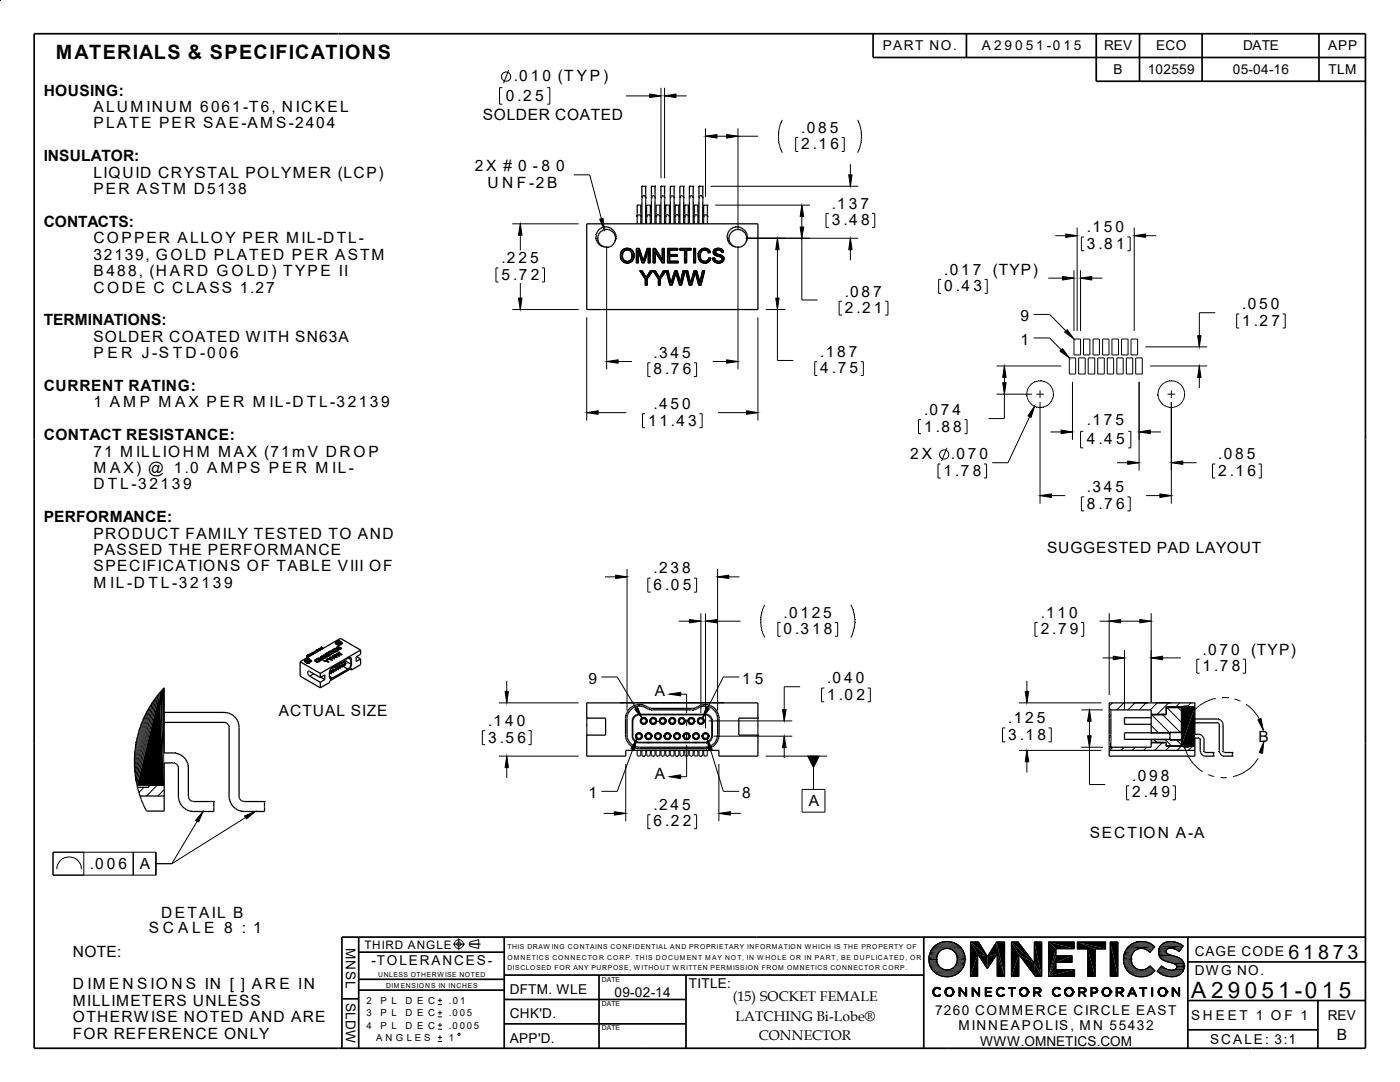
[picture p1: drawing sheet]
<svg xmlns="http://www.w3.org/2000/svg" width="279mm" height="216mm" viewBox="0 0 279 216" stroke-linecap="round" stroke-linejoin="round" font-family="sans-serif">
<defs><g id="words">
<g font-size="4.5">
<text x="237.7" y="199.2">A 2</text>
<text x="245.1" y="199.2">9</text>
<text x="248.4" y="199.2">0</text>
<text x="251.8" y="199.2">5</text>
<text x="255.1" y="199.2">1 -0</text>
<text x="263.8" y="199.2">1</text>
<text x="267.2" y="199.2">5</text>
</g>
<g font-size="3.9">
<text x="11.1" y="11.8">MATERIALS &amp; SPECIFICATIONS</text>
<text x="257.2" y="191.3">6</text>
<text x="260.1" y="191.3">1</text>
<text x="263.1" y="191.3">8</text>
<text x="266" y="191.3">7</text>
<text x="268.9" y="191.3">3</text>
</g>
<g font-size="3.1">
<text x="102.5" y="16.3">.0</text>
<text x="105.9" y="16.3">1</text>
<text x="108.2" y="16.3">0 (T YP )</text>
<text x="8.7" y="19.1">HOUSING:</text>
<text x="18.7" y="22.4">ALUM INUM 6061-T6, NICKEL</text>
<text x="96.4" y="23.9">SOLDER COATED</text>
<text x="101" y="20.1">0 .2</text>
<text x="106.8" y="20.1">5</text>
<text x="18.7" y="25.6">PLATE PER SAE-AM S-2404</text>
<text x="159.9" y="26.5">.0</text>
<text x="159.9" y="29.8">2 .1</text>
<text x="163.3" y="26.5">8</text>
<text x="165.6" y="26.5">5</text>
<text x="165.7" y="29.8">6</text>
<text x="8.7" y="32.2">INSULATOR:</text>
<text x="18.7" y="35.4">LIQUID CRYSTAL POLYMER (LCP)</text>
<text x="94.7" y="34.2">2 X # 0 - 8</text>
<text x="111" y="34.2">0</text>
<text x="18.7" y="38.7">PER ASTM D5138</text>
<text x="97.3" y="37.5">U N F -2 B</text>
<text x="166" y="41.7">.1</text>
<text x="169.4" y="41.7">3</text>
<text x="171.7" y="41.7">7</text>
<text x="8.7" y="45.3">CONTACTS:</text>
<text x="166" y="45">3 .4</text>
<text x="171.8" y="45">8</text>
<text x="216.9" y="46.4">.1</text>
<text x="220.3" y="46.4">5</text>
<text x="222.6" y="46.4">0</text>
<text x="18.7" y="48.6">COPPER ALLOY PER MIL-DTL-</text>
<text x="18.7" y="51.8">32139, GOLD PLATED PER ASTM</text>
<text x="100.1" y="52.5">.2</text>
<text x="103.5" y="52.5">2</text>
<text x="105.8" y="52.5">5</text>
<text x="216.9" y="49.6">3 .8</text>
<text x="222.8" y="49.6">1</text>
<text x="18.7" y="55.1">B488, (H A R D G O LD ) TYPE II</text>
<text x="18.7" y="58.4">CO DE C CLASS 1.27</text>
<text x="100.1" y="55.8">5 .7</text>
<text x="105.9" y="55.8">2</text>
<text x="168.6" y="59.2">.0</text>
<text x="172" y="59.2">8</text>
<text x="174.3" y="59.2">7</text>
<text x="188.4" y="54.8">.0</text>
<text x="188.4" y="58.1">0 .4</text>
<text x="191.8" y="54.8">1</text>
<text x="194.1" y="54.8">7</text>
<text x="194.3" y="58.1">3</text>
<text x="198.2" y="54.8">(TYP)</text>
<text x="8.7" y="64.9">TERMINATIONS:</text>
<text x="168.6" y="62.4">2 .2</text>
<text x="174.4" y="62.4">1</text>
<text x="203.7" y="64.1">9</text>
<text x="247.9" y="61.7">.0</text>
<text x="247.9" y="65">1 .2</text>
<text x="251.3" y="61.7">5</text>
<text x="253.6" y="61.7">0</text>
<text x="253.7" y="65">7</text>
<text x="18.7" y="68.2">SOLDER COATED WITH SN63A</text>
<text x="18.7" y="71.5">P E R J-S T D -0</text>
<text x="43.6" y="71.5">0</text>
<text x="45.9" y="71.5">6</text>
<text x="130.4" y="71.5">.3</text>
<text x="133.8" y="71.5">4</text>
<text x="136.1" y="71.5">5</text>
<text x="163.7" y="71.2">.1</text>
<text x="167.1" y="71.2">8</text>
<text x="169.4" y="71.2">7</text>
<text x="203.7" y="68.8">1</text>
<text x="130.4" y="74.7">8 .7</text>
<text x="136.3" y="74.7">6</text>
<text x="163.7" y="74.5">4 .7</text>
<text x="169.5" y="74.5">5</text>
<text x="8.7" y="78">CURRENT RATING:</text>
<text x="18.7" y="81.3">1 A M P M A X P E R M IL-D T L-32139</text>
<text x="130.4" y="81.6">.4</text>
<text x="133.8" y="81.6">5</text>
<text x="136.1" y="81.6">0</text>
<text x="184.4" y="82.8">.0</text>
<text x="187.8" y="82.8">7</text>
<text x="190.1" y="82.8">4</text>
<text x="8.7" y="87.8">CONTACT RESISTANCE:</text>
<text x="129.3" y="84.9">1</text>
<text x="131.6" y="84.9">1 .4</text>
<text x="137.3" y="84.9">3</text>
<text x="184.4" y="86.1">1 .8</text>
<text x="190.2" y="86.1">8</text>
<text x="216.9" y="84.9">.1</text>
<text x="216.9" y="88.7">4 .4</text>
<text x="220.3" y="84.9">7</text>
<text x="222.6" y="84.9">5</text>
<text x="222.8" y="88.7">5</text>
<text x="18.7" y="91.1">71 M ILLIO H M M AX (71m V DRO P</text>
<text x="18.7" y="94.4">M A X) @ 1.0 A M P S P E R M IL-</text>
<text x="181.7" y="91.7">2 X</text>
<text x="188.3" y="94.9">1 .7</text>
<text x="189.8" y="91.7">.0</text>
<text x="193.2" y="91.7">7</text>
<text x="194.1" y="94.9">8</text>
<text x="195.5" y="91.7">0</text>
<text x="243.1" y="91.7">.0</text>
<text x="243.1" y="94.9">2 .1</text>
<text x="246.5" y="91.7">8</text>
<text x="248.8" y="91.7">5</text>
<text x="249" y="94.9">6</text>
<text x="18.7" y="97.7">D T L-32139</text>
<text x="216.9" y="98.2">.3</text>
<text x="216.9" y="101.5">8 .7</text>
<text x="220.3" y="98.2">4</text>
<text x="222.6" y="98.2">5</text>
<text x="222.8" y="101.5">6</text>
<text x="8.7" y="104.2">PERFORMANCE:</text>
<text x="18.7" y="107.5">PRODUCT FAMILY TESTED TO AND</text>
<text x="18.7" y="110.7">PASSED THE PERFORMANCE</text>
<text x="209" y="110.4">SUGGESTED PAD LAYOUT</text>
<text x="18.7" y="114">SPECIFICATIONS OF TABLE VIII OF</text>
<text x="18.7" y="117.3">M IL-D T L -32</text>
<text x="40.2" y="117.3">139</text>
<text x="130.4" y="114.4">.2</text>
<text x="130.4" y="117.7">6 .0</text>
<text x="133.8" y="114.4">3</text>
<text x="136.1" y="114.4">8</text>
<text x="136.3" y="117.7">5</text>
<text x="156.4" y="123.3">.01</text>
<text x="162" y="123.3">25</text>
<text x="207.7" y="123.3">.1</text>
<text x="211.1" y="123.3">1</text>
<text x="213.4" y="123.3">0</text>
<text x="156.4" y="126.5">0 .3</text>
<text x="162.1" y="126.5">1</text>
<text x="164.4" y="126.5">8</text>
<text x="207.7" y="126.5">2 .7</text>
<text x="213.5" y="126.5">9</text>
<text x="240" y="130.6">.0</text>
<text x="243.4" y="130.6">7</text>
<text x="245.7" y="130.6">0</text>
<text x="249.7" y="130.6">(TYP)</text>
<text x="117.4" y="136.4">9</text>
<text x="148.1" y="136.4">1</text>
<text x="150.7" y="136.4">5</text>
<text x="165.1" y="136.4">.0</text>
<text x="168.4" y="136.4">4</text>
<text x="170.8" y="136.4">0</text>
<text x="240" y="133.9">1 .7</text>
<text x="245.8" y="133.9">8</text>
<text x="55.7" y="142.9">ACTUAL SIZE</text>
<text x="130.7" y="138.9">A</text>
<text x="165.1" y="139.6">1 .0</text>
<text x="170.9" y="139.6">2</text>
<text x="97.4" y="144.9">.1</text>
<text x="97.4" y="148.2">3 .5</text>
<text x="100.8" y="144.9">4</text>
<text x="103.1" y="144.9">0</text>
<text x="103.3" y="148.2">6</text>
<text x="201.2" y="144.3">.1</text>
<text x="201.2" y="147.6">3 .1</text>
<text x="204.6" y="144.3">2</text>
<text x="206.9" y="144.3">5</text>
<text x="207.1" y="147.6">8</text>
<text x="251.2" y="148.1">B</text>
<text x="130.7" y="155.4">A</text>
<text x="226" y="155.9">.0</text>
<text x="229.4" y="155.9">9</text>
<text x="231.7" y="155.9">8</text>
<text x="117.4" y="159.3">1</text>
<text x="130.4" y="161.6">.2</text>
<text x="133.8" y="161.6">4</text>
<text x="136.1" y="161.6">5</text>
<text x="148.1" y="159.3">8</text>
<text x="161.4" y="160.7">A</text>
<text x="226" y="159.1">2 .4</text>
<text x="231.8" y="159.1">9</text>
<text x="130.4" y="164.9">6 .2</text>
<text x="136.3" y="164.9">2</text>
<text x="217.5" y="167.3">SECTION A-A</text>
<text x="17.9" y="173.3">.0</text>
<text x="21.3" y="173.3">0</text>
<text x="23.6" y="173.3">6</text>
<text x="27.9" y="173.3">A</text>
<text x="32.2" y="183.2">DETAIL B</text>
<text x="14.6" y="190.9">NOTE:</text>
<text x="29.7" y="186.3">S C A L E 8 : 1</text>
<text x="14.6" y="197.4">D IM E N S IO N S IN [ ] A R E IN</text>
<text x="14.6" y="200.7">MILLIMETERS UNLESS</text>
<text x="14.6" y="204">OTHERWISE NOTED AND ARE</text>
<text x="14.6" y="207.3">FOR REFERENCE ONLY</text>
<text x="266.8" y="207.6">B</text>
</g>
<g font-size="2.8">
<text x="146.3" y="199.8">(15) SOCKET FEMALE</text>
<text x="146.8" y="203.8">LATCHING Bi-Lobe®</text>
<text x="151.5" y="207.5">CONNECTOR</text>
</g>
<g font-size="2.7">
<text x="176.2" y="10">PART NO.</text>
<text x="195.9" y="9.9">A 2</text>
<text x="200.5" y="9.9">9</text>
<text x="202.6" y="9.9">0</text>
<text x="204.7" y="9.9">5</text>
<text x="206.8" y="9.9">1 -0</text>
<text x="212.3" y="9.9">1</text>
<text x="214.3" y="9.9">5</text>
<text x="220.3" y="10">REV</text>
<text x="230.8" y="10">ECO</text>
<text x="248.1" y="10.1">DATE</text>
<text x="265" y="10.1">APP</text>
<text x="222.2" y="14.8">B</text>
<text x="229.1" y="14.8">102559</text>
<text x="246" y="14.8">05-04-16</text>
<text x="265.1" y="14.8">TLM</text>
<text x="69" y="189.1" transform="rotate(90 69 189.1)">MNSL</text>
<text x="238.4" y="190.7">CAGE CODE</text>
<text x="74.1" y="192.6">-TOLERANCES-</text>
<text x="137.5" y="197.1">TITLE:</text>
<text x="238.5" y="194.6">DW G NO.</text>
<text x="69" y="200.1" transform="rotate(90 69 200.1)">SLDW</text>
<text x="101.7" y="198.3">DFTM. WLE</text>
<text x="101.7" y="203.2">CHK'D.</text>
<text x="122.6" y="199">09-02-14</text>
<text x="186.6" y="202.5">7260 COMMERCE CIRCLE EAST</text>
<text x="237.7" y="203.5">S H E E T 1 O F 1</text>
<text x="265" y="203.5">REV</text>
<text x="101.7" y="208.2">APP'D.</text>
<text x="191.3" y="205.6">MINNEAPOLIS, MN 55432</text>
<text x="195.6" y="208.6">WWW.OMNETICS.COM</text>
<text x="241.5" y="208.2">SCALE: 3:1</text>
</g>
<text font-size="2.3" x="72.8" y="189.4">THIRD ANGLE</text>
<g font-size="1.9">
<text x="73.1" y="200.4">2</text>
<text x="73.1" y="202.8">3</text>
<text x="75.9" y="200.4">P L</text>
<text x="75.9" y="202.8">P L</text>
<text x="80.9" y="200.4">D E C</text>
<text x="80.9" y="202.8">D E C</text>
<text x="89.6" y="200.4">.0</text>
<text x="89.6" y="202.8">.0</text>
<text x="91.7" y="202.8">0</text>
<text x="91.8" y="200.4">1</text>
<text x="93.2" y="202.8">5</text>
<text x="73.1" y="205.3">4</text>
<text x="75.1" y="207.7">A N G L E S</text>
<text x="75.9" y="205.3">P L</text>
<text x="80.9" y="205.3">D E C</text>
<text x="89.6" y="205.3">.0</text>
<text x="89.6" y="207.7">1</text>
<text x="91.7" y="205.3">0</text>
<text x="93.1" y="205.3">0</text>
<text x="94.6" y="205.3">5</text>
</g>
<g font-size="1.4">
<text x="101.3" y="189.4">THIS DRAW ING CONTAINS CONFIDENTIAL AND PROPRIETARY INFORMATION W HICH IS THE PROPERTY OF</text>
<text x="101.3" y="191.5">OMNETICS CONNECTOR CORP. THIS DOCUM ENT M AY NOT, IN W HOLE OR IN PART, BE DUPLICATED, OR</text>
<text x="75.5" y="194.9">UNLESS OTHERW ISE NOTED</text>
<text x="77" y="197.2">DIMENSIONS IN INCHES</text>
<text x="101.3" y="193.5">DISCLOSED FOR ANY PURPOSE, W ITHOUT W RITTEN PERMISSION FROM OMNETICS CONNECTOR CORP.</text>
<text x="120.1" y="195.9">DATE</text>
<text x="120.1" y="200.7">DATE</text>
<text x="120.1" y="205.6">DATE</text>
</g>
</g></defs>
<g fill="#000">
<path d="M129.5 19.6l.1-.1zM129.5 18.7l.1 .1zM129.6 18.8l2.3 .3-2.3 .4zM131.9 19l.6 .1zM131.9 19.1h.6zM132.6 19.1l2.3-.3v.7zM132.1 19.1l.5 .1zM132.1 19.1l.5-.1zM135 18.7l-.1 .1zM134.9 19.5l.1 .1zM128.1 37.2v.1zM128 39.3h.1z"/>
<path d="M128.2 37.2v.1zM128.1 39l.1 .2zM128.3 39l.1 .1zM128.4 38.9v.2zM128.6 38.9v.2zM128.7 39v.1zM128.8 39.1l-.1 .1zM128.8 37.2v.1zM128.8 39.3l.1-.1zM128.8 39.4l.1-.1zM128.8 39.4h.1zM130 37.2v.1z"/>
<path d="M129.9 39.3h.1zM130.1 37.2v.1zM130 39l.1 .2zM130.2 38.9v.2zM130.3 38.9v.2zM130.5 38.9v.2zM130.6 39v.1zM130.7 39.1l-.1 .1zM130.7 37.2v.1zM130.7 39.3l.1-.1zM130.7 39.4l.2-.1zM130.7 39.4h.2z"/>
<path d="M131.9 37.2v.1zM131.8 39.3h.1zM132 37.2v.1zM131.8 39.2h.2zM131.9 39.2h.1zM132 39v.2zM132.1 37.2v.1zM132.1 38.9v.2zM132.2 38.9v.2zM132.4 38.9l-.1 .2zM132.5 39v.1zM132.6 39.1l-.1 .1z"/>
<path d="M132.6 37.2v.1zM132.6 39.3l.1-.1zM132.6 39.4l.2-.1zM132.6 39.4h.2zM133.8 37.2v.1zM133.7 39.3h.1zM133.9 37.2v.1zM133.7 39.2h.2zM133.9 39v.2zM134 38.9v.2zM134.1 38.9l.1 .2zM134.2 38.9v.2z"/>
<path d="M134.3 38.9l-.1 .2zM134.4 39v.1zM134.5 39.1v.1zM134.5 39.3l.1-.1zM134.5 39.4l.2-.1zM134.5 39.4h.2zM135.7 37.2v.1zM135.6 39.3h.1zM135.8 37.2v.1zM135.6 39.2h.2zM135.8 39v.2zM135.8 39l.1 .1z"/>
<path d="M135.9 38.9v.2zM136 38.9v.2zM136.1 38.9v.2zM136.2 38.9l-.1 .2zM136.3 39l-.1 .1zM136.4 39.1v.1zM136.4 37.2v.1zM136.4 39.3l.1-.1zM136.4 39.4l.2-.1zM136.4 39.4h.2zM137.6 37.2v.1zM137.7 37.2v.1z"/>
<path d="M137.5 39.2h.2zM137.6 39.1l.1 .1zM137.7 39v.2zM137.8 39v.1zM137.8 38.9v.2zM137.9 38.9v.2zM138 38.9v.2zM138.1 38.9l-.1 .2zM138.2 39l-.1 .1zM138.3 39.1l-.1 .1zM138.3 37.2v.1zM138.3 39.3l.1-.1z"/>
<path d="M138.3 39.4l.2-.1zM138.3 39.4h.2zM139.5 37.2v.1zM139.4 39.3h.1zM139.4 39.2h.1zM139.6 37.2v.1zM139.5 39l.1 .2zM139.7 37.2v.1zM139.7 39v.1zM139.7 38.9v.2zM139.8 38.9v.2zM140 38.9v.2z"/>
<path d="M140.1 39l-.1 .1zM140.2 39.1l-.1 .1zM140.2 37.2v.1zM140.2 39.3l.1-.1zM140.2 39.4l.1-.1zM140.2 39.4h.1zM140.8 27.2l2.3-.4v.8zM140.3 27.2l.5 .1zM140.3 27.2l.5-.1zM143.1 26.8h.1zM143.1 27.6h.1zM144.9 27.6h.1z"/>
<path d="M144.9 26.8h.1zM145 26.8l2.3 .4-2.3 .4zM147.3 27.1l.5 .1zM147.3 27.2h.5zM169.2 34.8l.2 .1zM169.4 34.9h.7l-.4 2.3zM169.7 37.2v.5zM169.6 37.2l.1 .5zM170.1 34.8h.1zM170.1 34.9l.1-.1zM103.4 59.4l.1 .1zM103.4 47l.1-.1z"/>
<path d="M103.8 44.7l.4 2.2h-.7zM103.8 44.1v.6zM103.8 44.1l.1 .6zM104.3 59.4l-.1 .1zM104.2 46.9l.1 .1zM118.8 47.5h.2zM118.8 47.1l.2 .1zM118.9 47.9l.1-.1zM118.9 47.8h.1zM118.9 46.8h.1zM118.9 46.7l.1 .1zM119 48.2l.1-.1z"/>
<path d="M119 46.4h.1zM119.2 47.5h.1zM119.2 46.1h.1zM119.2 47.2h.1zM119.2 47.9h.1zM119.3 46.8l.1 .1zM119.3 48.3h.1zM119.3 45.8l.1 .1zM119.5 48.6l-.1 .2zM119.3 48.7l.2-.1zM119.5 46.5l.1 .1zM119.5 48.6h.1z"/>
<path d="M119.5 45.7l.1 .1zM119.5 45.6l.1 .2zM119.5 43.7h.2zM119.7 48.9l-.1 .1zM119.7 46.2l.1 .1zM119.8 48.8l-.1 .1zM119.8 45.5v.1zM119.8 49.1h.1zM120 46l.1 .1zM120.1 49.1v.1zM120.1 45.3v.1zM120.2 49.1v.2z"/>
<path d="M120.2 49.1l-.1 .2zM120.4 43.4v.2zM120.4 45.8v.1zM120.4 45.2v.1zM119.7 43.7l.7-.1 .2 2.2zM120.5 45.9l.2 .5zM120.6 45.8l.1 .6zM120.6 45.2v.1zM120.7 45.7v.1zM120.7 49.3v.1zM120.9 49.3l.1 .1zM120.9 49.3v.1z"/>
<path d="M121.1 45.6v.2zM121.2 45.2v.1zM121.2 49.3v.1zM121.5 45.7l-.1 .1zM121.4 45.7v.1zM121.5 49.3v.1zM121.6 45.3l-.1 .1zM121.7 49.2v.2zM121.8 45.8v.1zM121.9 45.4v.2zM121.9 49.1v.2zM122.1 46l-.1 .1z"/>
<path d="M122.1 49l.1 .1zM122.3 45.6l-.1 .2zM122.3 48.9v.1zM122.3 46.3l.1-.1zM122.4 46l.2-.1zM122.4 48.7l.1 .1zM122.6 46.5v.1zM122.6 48.5l.1 .1zM122.6 46.3l.2-.1zM122.7 48.3l.1 .1zM122.7 46.9l.2-.1zM122.8 47.9l.1 .1z"/>
<path d="M122.8 47.9h.1zM122.8 47.2h.1zM122.8 46.6l.1-.1zM122.8 46.6h.1zM122.9 47.5l.1 .1zM122.9 47.5h.1zM122.9 47.8l.1 .1zM122.9 46.9h.2zM122.9 47.3l.2-.1zM122.9 47.3h.2zM122.9 47.6h.2zM123.8 50.6h.4l-.4 .2z"/>
<path d="M123.9 50.5l.3 .1zM123.8 51.3l.4 .1zM123.8 51.2l.4 .1zM123.8 51.1l.4 .1zM123.8 51.1h.4zM123.8 51h.4zM123.8 50.8l.4 .1-.4 .1zM123.8 50.8h.4zM123.8 50.8l.1-.1zM123.8 50.6l.1 .1zM123.9 51.3l-.1 .1zM123.7 50.9l.1 .1z"/>
<path d="M123.7 50.7h.1zM123.7 51.4h.1zM123.9 50.5h.4zM123.8 51.4h.4zM123.9 51.6h.4zM123.9 51.5h.4zM124 50.3l.3 .1-.4 .1zM123.8 50.4h.1zM123.9 51.6l.5 .1zM124 50.2h.4zM123.8 51.7h.2zM124.1 50.1h.4l-.5 .1z"/>
<path d="M124 51.7h.4zM124 50.2l.5-.1zM124 51.8l.5 .1zM123.9 50.1h.1zM124 50v.1zM124 51.9h.5zM124.1 52l.5-.1zM124.1 50h.5zM124.1 50.1l-.1 .1zM124.1 50h.6zM124 50h.1zM124.1 52h.5z"/>
<path d="M124.2 50l.7-.1zM124.2 49.9v.1zM124.1 52.1l.1-.1zM124.2 52l.6 .1zM123.8 51.1l.4-.1zM123.8 51l.4-.1zM124.2 50.9l.1 .1zM124.2 51l.1 .1zM124.2 51.1h.1zM124.3 51.1l-.1 .1zM123.8 50.8l.4-.1zM123.8 50.8l.4-.2z"/>
<path d="M123.8 50.6h.4zM123.8 51.3h.4zM124.2 49.9h1zM124.2 50.7v-.1zM124.2 51.4v-.1zM124.1 50.8h.1zM124.1 51.4h.1zM124.2 49.8v.1zM124.3 52.2h.8zM124.2 52.1h.7zM123.9 51.6l.4-.1zM124.3 52.2h1.7z"/>
<path d="M123.9 50.5l.4-.1zM124.2 52.2h.1zM124.2 50.5h.1zM124.3 52.2l-.1 .1zM124.3 52.2l1.6 .1zM124 50.3h.4zM124.2 49.7l.1 .1zM124.4 52.2h-.1zM124.2 51.7l.1-.1zM124.3 51.6l-.1 .1zM124 50.3l.4-.1zM124.2 50.2l.2 .1z"/>
<path d="M124 51.8h.4zM124.4 52.3h1.5zM124 50.2h.5zM124.4 50.2l-.1 .1zM124.4 51.8l.1-.1zM124.5 49.7h1.4zM124.5 49.7v.1zM124.5 52.3l1.3 .1zM124.1 50.1h.4zM124.5 50.1l.1 .1zM124.4 50l.1 .1zM124.4 52l.1-.1z"/>
<path d="M124.1 50.1l.5-.1zM124.5 49.6v.1zM124.6 52.4h1.1zM124.6 52.4l-.1 .1zM124.5 49.7l1.2-.1zM124.2 52h.5zM124.7 52.4h.9zM124.1 50h.7zM124.7 49.9v.1zM124.6 49.9l.1 .1zM124.7 52l-.1 .2zM124.8 52.5h.7z"/>
<path d="M124.2 50h.6zM124.2 50l.6-.1zM124.6 49.6h1zM124.2 52.1h.6zM124.8 52.5h.6zM124.8 49.6h.7zM124.8 49.4v.2zM124.9 52.5l-.1 .1zM124.3 52.2l.6-.1zM124.9 52.5h.4zM124.2 50l.8-.1zM124.8 49.6h.6z"/>
<path d="M124.8 49.5l.1 .1zM124.8 52.5h.1zM124.9 49.8v.1zM124.9 52.1v.1zM124.3 52.2h.7zM124.2 49.9h.9zM124.9 49.6l.4-.1zM124.9 49.6l.1-.1zM125 49.5h.3zM125.1 52.2h.1zM125.1 52.5h.2zM124.3 52.2h.9z"/>
<path d="M125.2 52.2h.9zM125.2 49.9h.9zM125 52.5h.3zM125.1 49.5h.2zM125.3 49.9h.9zM125.3 52.2h.8zM125.2 49.9h1zM125.2 52.2h.1zM125.2 49.8l.1 .1zM124.9 49.6h.5zM125.4 52.2h.7zM125.5 52.1l-.1 .1z"/>
<path d="M125.5 49.8l-.1 .1zM125.4 52.2h.1zM124.9 52.5h.5zM125.5 49.5l-.1 .1zM125.4 52.5h.1zM125.4 49.8v.1zM125.5 49.4v.2zM125.4 49.9h.8zM124.8 49.6h.8zM125.5 52.5l.1 .1zM125.5 52.5v.1zM125.6 52.1h.6z"/>
<path d="M124.8 52.5l.8-.1zM124.6 49.6h1.1zM125.6 52.1l.6-.1zM125.7 49.9l-.1 .1zM124.7 52.4h1zM125.6 50h.6zM124.5 49.7h1.3zM125.6 49.6l.1-.1zM125.7 50l.6 .1zM125.7 52h.5zM124.6 52.4h1.2zM125.8 51.9l.4 .1z"/>
<path d="M125.8 50.1l.5 .1zM125.8 51.9h.5zM125.8 51.9l.1 .1zM125.8 50.1l-.1 .1zM125.8 49.5v.2zM125.8 52.3l.1 .2zM124.5 52.3h1.4zM125.9 50.1l.4 .1zM125.8 50.2l.1-.1zM125.9 50v.1zM125.9 50.1v-.1zM125.9 51.8h.5z"/>
<path d="M125.9 50.2h.5zM125.9 51.8l.1 .1zM125.8 50.1l.1 .1zM125.9 50.2l.5 .1zM124.4 49.7l1.6 .1zM126 50.3l.4 .1zM126 51.6l.4 .1zM126 50.3l.1-.1zM126.1 50.2l-.1 .1zM126 51.7l.1 .1zM126 50.4h.4zM126 50.5h.5z"/>
<path d="M126 51.6h.4zM124.4 49.7l1.6 .1h-1.7zM125.9 49.7l.1 .1zM126 52.2h.1zM126.1 51.5h.4zM126.1 50.5l.4 .1zM126.1 51.5l.3 .1zM124.3 49.8l1.8 .1zM126.2 49.8l-.1 .1zM126.1 50.5h.1zM126.2 49.7l-.1 .1zM126.1 51.5l.1 .1z"/>
<path d="M124.3 52.2h1.8zM126.1 50.6l.4 .1zM126.1 50.7l.4 .1zM126.1 50.8h.4zM126.1 51.3h.4zM126.1 51.4h.4zM125.5 52.1h.7zM126.2 50.7l-.1 .1zM126.1 50.8h.1zM126.1 52.2h.1zM126.1 52.2l.1 .1zM126.1 51.3h.1z"/>
<path d="M125.5 49.9h.7zM126.2 50.9l.3 .1zM126.2 51h.3zM126.2 51.1h.3zM126.2 51.2h.3zM126.2 49.9v.1zM126.1 51.1l.1 .1zM126.2 51l-.1 .1zM126.2 50.9l-.1 .1zM126.1 50.8l.1 .1zM126.2 52l.1 .1zM126.2 52l.1-.1z"/>
<path d="M125.9 51.9h.4zM126.3 51.9l.1 .1zM126.3 50.1l.1-.1zM125.9 50.3h.5zM126 51.7h.4zM126.5 50.3l-.1 .1zM126.4 51.6l.2 .1zM126.1 50.6h.4zM126.2 50.9l.3-.1zM126.2 50.9h.3zM126.2 51.1l.3-.1v.1zM126.2 51.2l.3-.1z"/>
<path d="M126.1 51.4l.4-.1v.1zM126.5 50.7l-.1 .1zM126.5 51l.1 .1zM126.5 51.1h.1zM126.5 51.3l-.1 .1zM126.5 50.7h.2zM126.5 51.4h.2zM126.9 52.5h.1zM127 43.1h.2zM127 43.2h.2zM127.2 40.9v.2zM127.1 43h.1z"/>
<path d="M127.1 42.9l.1 .1zM127.3 40.9v.2zM127.2 42.8l.1 .1zM127.4 50l.8 1.6-.1 .9zM127.3 42.8l.1 .1zM127.4 52.5h.1zM127.5 42.7v.1zM127.6 49.6l.6 2-.8-1.6zM127 49.6h.6l-.2 .4zM127.6 42.8v.1zM127.7 54.1l1 .8 .1 .8zM127.7 54l1.1 .2z"/>
<path d="M127.6 53.9l.1 .1zM127.8 42.8l-.1 .1zM127.9 42.9l-.1 .1zM127.8 40.9v.2zM127.8 43.1l.2-.1zM127.9 40.9v.2zM127.9 43.2h.1zM127.9 43.1h.1zM127.9 43.2l.1-.1zM127.7 54.1h.4l.6 .8zM128.4 51.9l-.3 .6zM128.3 51.7l-.2 .8z"/>
<path d="M127.7 54l1 .2zM128.2 51.6l-.1 .9zM128.3 51.8l-.2 .7zM128.3 51.8h.1zM128.4 51.9l.2 .6zM128.4 51.8l.2 .7zM128.5 51.6l.1 .9zM128.4 52l.2 .5h-.5zM129.4 50l-.8 2.5-.1-.9zM128.6 52.5h.1zM128.7 54.9l.1 .8zM128.8 55v.7z"/>
<path d="M128.8 55.7l.4 1.2h-.4zM128.9 55.1l-.1 .6zM128.7 55.1l.1-.1zM129 55.2h-.1zM128.9 55.2l.1 .1-.2 .4zM128.9 43.1h.1zM128.9 43.2h.1zM129.1 55.2l.1 .5-.2-.4zM129.1 40.9v.2zM128.9 43.1h.2zM129 43h.1zM129.3 54.9l-.1 .8z"/>
<path d="M129.8 54.1l-.6 1.6 .1-.8zM128.8 55.7h.4v1.2zM129.2 55.1v.6zM129 55.3l.2 .4h-.4zM129.2 49.6h.6l-.4 .4zM129.2 54.2l.6-.2zM129.2 40.9v.2zM129.1 42.8l.1 .1zM129.3 40.9v.2zM129.2 42.8l.1 .1zM129.2 54.9h.1zM129.2 49.6l.2 .4-.9 1.6z"/>
<path d="M129.4 52.5h-.1zM129.4 42.7v.1zM129.5 42.8v.1zM129.7 42.8l-.1 .1zM129.7 43l.1-.1zM129.8 40.9v.2zM129.8 43.1l.1-.1zM129.8 43.2h.1zM129.8 43.1h.1zM129.8 43.2l.1-.1zM130.3 54.1l1 .8 .1 .8zM129.8 54.1h.5l-1.1 1.6z"/>
<path d="M130.3 54l1.1 .2zM129.2 54.2l1.1-.2zM130.3 49.6h.5l1.4 2.1zM130.3 52.5h.1zM130.3 54.1h.5l.5 .8zM130.3 49.6l1.9 2.1-1.4-1.4zM130.3 54l1 .2zM130.8 52.5h-.1zM130.8 43.1h.1zM130.8 43.2h.1zM131 40.9v.2zM130.9 43.1h.1z"/>
<path d="M130.9 43h.1zM131.1 40.9v.2zM131 42.8l.1 .1zM131.1 42.8l.1 .1zM131.3 42.7v.1zM131.3 54.9l.1 .8zM131.4 55v.7zM131.4 55.7l.4 1.2h-.4zM131.5 55.1l-.1 .6zM131.4 42.8v.1zM131.3 55.1l.1-.1zM131.6 42.8l-.1 .1z"/>
<path d="M131.6 55.2h-.1zM131.6 43l.1-.1zM131.5 55.2l.1 .1-.2 .4zM131.7 40.9v.2zM131.7 43.1l.1-.1zM131.7 55.2l.1 .5-.2-.4zM131.7 43.2h.1zM131.7 43.1h.1zM131.7 43.2l.1-.1zM131.9 54.9l-.1 .8zM132.4 54.1l-.6 1.6 .1-.8zM131.4 55.7h.4v1.2z"/>
<path d="M131.8 55.1v.6zM131.6 55.3l.2 .4h-.4zM131.8 54.2l.6-.2zM130.8 50.3l1.4 1.4v.8zM132.2 52.5h-.1zM132.2 51.7l.4 .8h-.4zM132.5 52.5h.1zM132.8 40.9v.2zM132.7 43.1h.1zM132.7 43.2h.1zM132.9 54.1l.9 1.8-.1 1zM132.4 54.1h.5l-1.1 1.6z"/>
<path d="M132.9 54l.9 .2zM131.8 54.2l1.1-.2zM132.9 40.9v.2zM132.8 43h.1zM132.8 42.9l.1 .1zM133 40.9v.2zM132.9 42.8l.1 .1zM133 42.8l.1 .1zM133.1 42.8v.1zM133.2 42.7v.1zM133.6 51.1v1l-.4 .4zM133.2 52.5h.1z"/>
<path d="M133.3 42.8v.1zM132.9 54.1h.4l.5 1.8zM133.4 53.9l-.1 .1zM133.4 42.8v.1zM133.5 42.8l-.1 .1zM133.6 42.9l-.1 .1zM133.5 43l.1-.1zM133.6 40.9v.2zM133.6 43.1l.1-.1zM133.6 43.2h.1zM133.6 43.1h.1zM133.6 43.2l.1-.1z"/>
<path d="M133.6 50.8l-.4 1.7zM133.9 56.5l.3 .4h-.5zM133.9 56.2v.3l-.2 .4zM133.8 55.9l.1 .3-.2 .7zM133.9 55.8l-.1 .1zM133.9 56.2h.1zM134.1 56l.1 .9zM134 56.1l.2 .8zM134 56.2l.2 .7zM134.9 54.5l-.8 1.5zM134.8 54.6l-.7 1.4zM133.9 56.4l.3 .5z"/>
<path d="M134 56.3l.2 .6zM134.8 54.7l-.6 2.2-.1-.9zM134.7 54.1l.2 .3-.8 1.6zM134.1 54.2l.6-.2 .2 .2zM134.6 53.9l.1 .1zM134.6 43.1h.1zM134.6 43.2h.1zM134.7 40.9v.2zM134.8 54.7l-.7 1.3zM134.8 40.9v.2zM134.7 42.9l.1 .1zM134.9 54.4l.7 1.1z"/>
<path d="M134.9 54.4l-.8 1.6zM134.9 40.9v.2zM134.8 42.8l.1 .1zM134.9 54.5l.7 1zM134.8 54.5h.1zM135 54.6l.6 .9zM135 40.9v.2zM134.9 42.8l.1 .1zM135.1 42.7v.1zM134.7 54.1h.4l-.2 .3zM134.7 54h.4l-.2 .2zM135.2 53.9l-.1 .1z"/>
<path d="M133.6 51.1l1.6-.3v.3zM133.6 50.8h1.6l-1.6 .3zM135.1 50.7l.1 .1zM135.2 42.8v.1zM135.3 49.8v.1zM135.3 42.8v.1zM135.4 42.8l-.1 .1zM135.3 52.1l.1 .1zM135.3 52.5h.1zM135.4 43l.1-.1zM135.5 40.9v.2zM135.5 43.2h.1z"/>
<path d="M135.5 43.1h.1zM135.5 43.2l.1-.1zM135.1 54.1l.5 1.4-.7-1.1zM135 54.7l.6 .8zM134.9 54.2l.2-.2 .5 .2zM135.6 55.8v1.1zM135.6 55.5v1.4zM135 54.7l.6 .8v1.4zM135.6 55.6l.1 .1zM135.6 55.6v1.3zM135.7 56h.1zM135.7 56l-.1 .9z"/>
<path d="M135.7 56.2l-.1 .7zM135.8 56.3l-.2 .6zM135.8 56.5v.1zM135.8 56.3l.2 .6zM135.7 56.4l.1-.1zM135.9 56l.1 .9zM135.8 56.2l.2 .7zM135.9 56.1l-.1 .1zM135.8 56.2h.2zM135.9 54.2l.4-.2zM135.9 56l-.1 .1zM136.3 54.1h.4l-.7 2.8z"/>
<path d="M135.9 55.9l.1 1zM135.8 56.5l.2 .4h-.4zM136 54.2l.3-.2h.4zM135.7 49.9h1.3zM136.5 52.5h.1zM136.5 49.8l.1 .1zM136.5 43.1h.2zM136.5 43.2h.2zM136.7 40.9v.2zM136.6 42.9l.1 .1zM136.8 53.9l-.1 .1zM136.8 40.9v.2z"/>
<path d="M136.7 42.8l.1 .1zM136.8 54.1l.9 1.8-.2 1zM136.8 54l.9 .2zM136.9 40.9v.2zM136.8 42.8l.1 .1zM137 42.7v.1zM135.7 49.6l1.3 .3h-1.3zM136.9 49.8l.1 .1zM136.9 52.5h.1zM137.1 42.8v.1zM137.2 42.8v.1zM136.8 54.1h.4l.5 1.8z"/>
<path d="M137.3 43l.1-.1zM137.3 40.9v.2zM137.3 43.1l.2-.1zM137.4 40.9v.2zM137.4 43.2h.1zM137.4 43.1h.1zM137.4 43.2l.1-.1zM137.8 56.5l.2 .4h-.5zM137.8 56.2v.3l-.3 .4zM137.7 55.9l.1 .3-.3 .7zM137.8 56.2h.1zM137.9 56.2l.1 .7z"/>
<path d="M137.9 56.2h.1zM137.9 56l.1 .9zM137.9 56.1l.1 .8zM138 49.8l-.1 .1zM138.7 54.5l-.7 1.5zM138.7 54.6l-.7 1.4zM137.8 56.4l.2 .5zM138 56v.9zM137.9 56.3l.1 .6zM138.6 54.7l-.6 2.2v-.9zM138.3 52.5h.1zM138.5 54.1l.3 .3-.8 1.6z"/>
<path d="M138 54.2l.5-.2 .3 .2zM138.6 40.9v.2zM138.4 43.1h.2zM138.4 43.2h.2zM138.5 43h.1zM138.5 42.9l.1 .1zM138.7 54.7l-.7 1.3zM138.7 40.9v.2zM138.6 42.8l.1 .1zM138.8 54.4l.6 1.1zM138.8 54.4l-.8 1.6zM138.7 42.8l.1 .1z"/>
<path d="M138.8 54.5l.6 1zM138.8 54.6l.6 .9zM138.8 52.5h.1zM138.7 54.5h.1zM138.9 42.7v.1zM139 42.8v.1zM138.5 54.1h.5l-.2 .3zM138.5 54h.5l-.2 .2zM139.1 42.8v.1zM139.2 43l.1-.1zM139.2 40.9v.2zM139.2 43.1l.2-.1z"/>
<path d="M139.3 40.9v.2zM139.3 43.2h.1zM139.3 43.1h.1zM139.3 43.2l.1-.1zM139.4 50.5h.4zM139.4 50.9h.3l-.3 .1zM139.4 50.8h.3zM139.4 50.7l.4 .1zM139.4 50.6h.4l-.4 .1zM139.4 50.6l.4-.1zM139.4 51.3l.4 .1zM139.4 51.2l.4 .1z"/>
<path d="M139.4 51.1l.3 .1zM139.4 51l.3 .1zM139.4 51l.3-.1zM139.3 51.1l.1 .1zM139.3 51l.1 .1zM139.3 50.9l.1 .1zM139.4 50.9l-.1 .1zM139.3 50.7l.1 .1zM139.4 50.7v-.1zM139.4 50.6v.1zM139.2 51.4l.2-.1zM139.2 50.7h.2z"/>
<path d="M139.2 50.6l.2 .1zM139.4 50.4l.4 .1zM139.4 51.4l.4 .1zM139.4 51.4h.4zM139.5 55.8l-.1 1.1zM139 54.1l.4 1.4-.6-1.1zM138.9 54.6l.5 .9zM138.9 54.7l.5 .8v1.4zM138.9 54.7l.5 .8zM139.4 50.3h.4l-.4 .1zM139.4 50.4l.4-.1zM139.4 50.3l.4-.1z"/>
<path d="M139.4 51.5l.4 .1zM138.8 54.2l.2-.2 .4 .2zM139.3 51.7l.1-.1zM139.3 50.3l.1 .1zM139.4 55.5v1.4zM139.5 50.2h.3zM139.4 51.6h.4zM139.5 51.7h.3zM139.5 51.7l.3-.1zM139.4 51.8l.1-.1zM139.5 55.6l-.1 1.3zM139.5 51.8h.3z"/>
<path d="M139.5 50.2l.3-.1zM139.5 51.9h.3zM139.6 50l.2 .1zM139.5 50l.1 .1zM139.5 52l.1-.1zM139.4 50l.2 .1zM139.6 56h.1zM139.6 56.2l-.2 .7zM139.6 56l-.2 .9zM139.6 51.9h.2zM139.6 50h.2zM139.6 50.3h.3l-.3 .1z"/>
<path d="M139.6 50.5h.2zM139.6 50.4l.2 .1zM139.6 50.4l.3-.1zM139.6 50.2h.3zM139.6 50.2h.4zM139.6 50.9v.1zM139.6 50.8h.1zM139.6 50.7l.2 .1zM139.6 50.6h.2l-.2 .1zM139.6 50.6l.2-.1zM139.6 51.6h.3zM139.6 51.5l.2 .1z"/>
<path d="M139.6 51.4l.2 .1zM139.6 51.4h.2zM139.6 51.3l.2 .1zM139.6 51.2l.2 .1zM139.6 51.1l.1 .1zM139.6 51l.1 .1zM139.6 51l.1-.1zM139.6 51.9h.5zM139.6 51.9h.4zM139.6 51.8h.4zM139.6 51.7h.3zM139.6 51.7l.3-.1z"/>
<path d="M139.7 50h.5zM139.6 50.1h.4zM139.6 50l.5 .1zM139.6 50h.6zM139.6 56.3l-.2 .6zM139.7 49.9h.6zM139.7 56.5v.1zM139.7 56.3l.1 .6zM139.6 52h.2zM139.7 56.3l.2 .6zM139.7 52.1h.6zM139.7 49.9h.8z"/>
<path d="M139.6 52h.6zM139.7 49.9h.7zM139.6 56.4l.1-.1zM139.7 49.9l.1 .1zM139.4 50.9l.3-.1zM139.4 50.8h.4zM139.4 51h.3v.1zM139.7 56l.2 .9zM139.7 56.2l.2 .7zM139.7 52.2h.7zM139.6 50.9l.1-.1zM139.6 50.8h.2z"/>
<path d="M139.7 56l.1 .1zM139.7 52.1v.1zM139.8 50.8h-.1zM139.7 50.9l.1-.1zM139.7 51l.1 .1zM139.7 51.1l.1-.1zM139.8 51.1l-.1 .1zM139.6 51.2h.1zM139.7 56.2h.2zM139.7 56.5l.1 .4h-.4zM139.4 50.3h.4zM139.4 50.7l.4-.1z"/>
<path d="M139.6 52l.2-.1zM139.5 51.9l.3-.1zM139.5 51.8l.3-.1zM139.7 50h.1zM139.6 50.1h.2zM139.7 50l.1-.1zM139.7 52.2h.8zM139.8 52.2h.7zM139.8 52.2h1.7zM139.6 50.7l.2-.1zM139.7 49.9h.9zM139.8 49.9h1.7z"/>
<path d="M139.8 54.2l.4-.2zM139.7 49.8l.1 .1zM139.7 50.7l.1 .1zM139.7 51.2l.1 .1zM139.8 52.2l-.1 .1zM139.7 49.7l.1 .2zM139.7 51.5l.1-.1zM139.6 50.4h.3zM139.8 49.8h1.6zM139.8 49.8l.1 .1zM139.7 50.5h.1zM139.9 52.2h1.5z"/>
<path d="M139.6 50.3h.3zM139.8 52.3l.1-.1zM139.7 51.7h.2zM140.2 54.1h.4l-.7 2.8zM139.8 55.9l.1 1zM139.7 56.5l.2 .4h-.3zM139.9 52.3h1.5zM139.6 50.3l.3-.1zM139.6 51.8l.3-.1zM139.9 54.2l.3-.2h.4zM139.9 52.3l.1 .1zM139.8 50.2l.1 .1z"/>
<path d="M140 49.7h1.3zM139.9 52.3h1.4zM139.6 50.2l.4-.1zM139.9 49.7h1.5zM139.9 50.1l.1 .1zM139.9 51.9h.1zM140 52.3l1.3 .1zM139.6 50.1h.5zM140 50v.1zM140 52v-.1zM140 52.4v.1zM140 49.6v.1z"/>
<path d="M139.9 50l.1 .1zM139.6 50h.5zM140.1 49.7h1.1zM140 50l.1 .1zM140 52l.1-.1zM140 52.4h1.2zM139.6 52h.5zM140.2 49.6h.9zM140.1 52.1l.1-.1zM140.2 52l-.1 .2zM140.1 52.4h1zM139.7 52.1h.5z"/>
<path d="M139.7 50h.6zM140.1 49.9l.1 .1zM139.7 50l.6-.1zM140.3 49.6h.7zM140.3 49.6h.8zM140.2 52.5h.9zM140.3 49.6h.6zM140.3 49.4v.2zM139.7 52.2l.7-.1zM140.3 52.5h.7zM140.3 52.5h.1zM140.4 52.5l-.1 .1z"/>
<path d="M140.4 49.6l.5-.1zM140.3 43.1h.1zM140.3 43.2h.1zM140.3 49.5l.1 .1zM140.3 49.8l.1 .1zM140.4 49.8v.1zM140.4 52.1l-.1 .1zM140.4 52.1v.1zM140.4 52.5h.5zM140.5 40.9v.2zM140.3 43.1h.2zM140.5 49.5h.3z"/>
<path d="M140.4 43h.1zM140.4 42.9l.1 .1zM140.5 50v-.1zM140.5 52.1v.1zM140.5 52.5h.3zM139.8 52.2h.8zM140.6 49.5h.2zM140.6 40.9v.2zM140.5 42.8l.1 .1zM140.5 52.4l.1 .1zM139.8 49.9h.8zM140.7 53.9l-.1 .1z"/>
<path d="M140.6 52.2h.1zM140.6 52.5h.2zM140.6 42.8l.1 .1zM140.7 52.2h.8zM140.6 52.2h.9zM140.7 49.9h.8zM140.6 49.8l.1 .1zM140.5 52.5h.4zM140.8 49.9h.7zM140.8 42.7v.1zM140.8 52.5l.1-.1zM140.8 52.2h.1z"/>
<path d="M140.9 52.1l.6 .1zM140.9 49.9l.7 .1zM140.5 49.5h.4zM140.9 42.8v.1zM140.8 49.6l.1-.1zM140.9 49.8v.1zM140.4 52.5h.6zM140.4 49.6h.5zM140.9 52.5h.1zM140.9 52.5v.1zM140.9 52.1h.7zM141 49.9l.6 .1z"/>
<path d="M141 49.4v.2zM141 52.1h.6zM140.3 52.5h.8zM141 50h.6zM141.1 42.8l-.1 .1zM140.2 52.5l.9-.1zM141.1 50h.5zM141.1 52v.2zM141.1 52.1h.5zM141.2 42.9l-.1 .1zM141.1 50l.1 .1zM141 50.1l.1-.1z"/>
<path d="M141.1 49.9v.1zM140.1 52.4h1.1zM141.1 52h.5zM141.1 40.9v.2zM141.1 43.1l.2-.1zM141.1 52.1v-.1zM141.1 52.4l.1 .1zM140 52.4h1.3zM141.2 50.1h.5zM141.2 50.1l.5 .1zM140.2 49.6l1 .1zM141.2 40.9v.2z"/>
<path d="M141.2 43.2h.1zM141.2 43.1h.1zM141.2 43.2l.1-.1zM141.3 50l-.1 .1zM141.1 51.9l.1 .1zM141.2 51.9h.5zM141.1 50.2l.1-.1zM141.2 51.9l.1 .1zM141.3 49.5l-.1 .2zM141.2 50.1l.1-.1zM141.2 51.9l.2 .1zM140 52.3h1.3z"/>
<path d="M141.3 51.9h.4zM141.3 50.2h.4zM140.1 49.7h1.2zM141.2 50.1l.1 .1zM141.3 51.9h.1zM141.3 51.8h.5zM141.3 50.2l.5 .1zM141.3 50.3l.5 .1zM140 49.7h1.4zM141.3 50.3l.1-.1zM141.4 51.7h.4zM141.4 51.7l.4 .1z"/>
<path d="M139.9 49.7l1.5 .1zM141.4 52.3v.1zM141.4 50.4h.4zM141.4 51.6h.5zM141.4 51.7l.1 .1zM141.4 51.4l.5 .1zM139.9 52.3l1.5-.1zM141.4 52.3v-.1zM141.4 49.8l.1-.1zM141.5 49.7l-.1 .1zM139.9 52.2h1.6zM140.6 49.9h.9z"/>
<path d="M141.5 52.2l-.1 .1zM141.5 49.9l.1-.1zM140.8 52.2h.7zM141.5 52.2h.1zM141.6 52.1l.1 .1zM141.2 52l.5-.1zM141.6 52l.1 .1zM141.6 50.1l.2-.1zM141.8 51.8l.1 .1zM141.4 51.6l.5-.1zM141.4 51.5h.5zM142.2 51.6h.5z"/>
<path d="M142.2 51.5l.5 .1zM142.2 51.5h.4zM142.2 51.6l.1 .1zM142.2 51.5v.1zM142.2 51.4v.1zM142.3 51.7l.4 .1zM142.2 51.6l.5 .1zM142.2 51.7h.1zM142.3 51.9h.5zM142.3 51.8h.4zM142.3 50.2h.4zM142.3 50.3h.4z"/>
<path d="M142.3 50.3l.4-.1zM142.3 50.4h.4zM142.3 50.4l.4-.1zM142.3 50.4l.1-.1zM142.4 50.2l-.1 .1zM142.3 50.2h.1zM142.4 50.5h.4zM142.4 50.4l.4 .1zM142.4 50.4h.4zM142.4 50.2h.3zM142.4 50.1h.4zM142.4 50h.4z"/>
<path d="M142.3 50.5l.1-.1zM142.3 50.1l.1 .1zM142.2 50.5h.2zM142.3 50l.1 .1zM142.2 52l.2-.1zM142.4 50.6h.5zM142.4 50.5l.5 .1zM142.4 52h.5zM142.4 50.6h.6zM142.4 52h.6zM142.4 50h.5zM142.4 50.7h.6z"/>
<path d="M142.4 52.1l.1 .1zM142.5 50l.5-.1zM142.5 49.9h.8zM142.4 52.1h.6zM142.4 50h.6zM142.5 49.9h.6zM142.4 50.7h.7zM142.4 50.8l.1-.1zM142.5 49.8v.1zM142.5 52.1v.1zM142.5 52.2h.8zM142.5 52.1l.7 .1z"/>
<path d="M142.5 49.9h1.7zM142.5 50.7h.8zM142.5 50.7h.7zM142.5 52.2h.1zM142.5 52.2l-.1 .1zM142.4 52.2h.1zM142.5 50.8h1.1zM142.5 52.2h1.8zM142.5 49.8h1.7zM142.5 50.8h.9zM142.5 50.8l.1 .1zM142.5 50.7v.1z"/>
<path d="M142.5 49.8l.1-.1zM142.6 52.2h-.1zM142.4 49.7l.1 .1zM142.5 49.8h1.6zM142.6 50.8h1.1zM142.7 50.8h-.1zM142.7 49.7l-.1 .1zM142.5 50.9l.1-.1zM142.5 52.2h1.7zM142.6 49.7h1.5zM142.6 50.8l1.2 .1zM142.6 51.5l.1-.1z"/>
<path d="M142.7 51.4l-.1 .1zM142.6 50.8l.1 .1zM142.5 52.3l.1-.1zM142.6 52.2l1.6 .1zM142.7 49.7v.1zM142.5 51.7h.2zM142.7 52.3h1.4zM142.3 51.7h.4zM142.7 50.9h1.3zM142.7 52.3v.2zM142.7 49.7h1.3zM142.3 51.9l.4-.1z"/>
<path d="M142.4 50.4h.3zM142.4 50.2l.4-.1zM142.7 50.9l1.3 .1zM142.7 50.3v-.1zM142.7 50.2v.1zM142.7 50.3l.1 .1zM142.7 49.6v.1zM142.7 49.7h1.2zM142.7 51.8l.1 .1zM142.8 51.9l.1 .1zM142.8 50.5l.1 .1zM142.7 50l.1 .1z"/>
<path d="M142.7 50.1h.1zM142.7 50.5h.1zM142.7 52.4h1.3zM142.4 50.1l.4-.1zM142.8 51h1.3zM142.7 50.6l.1-.1zM142.8 52.4h1.2zM142.8 49.7l1.1-.1zM142.9 51h1.2zM142.9 52l.1 .1zM142.9 50l.1 .1zM142.8 50h.1z"/>
<path d="M142.9 49.6h.9zM142.9 50h.1zM142.9 52l-.1 .1zM142.9 52v.2zM142.8 49.9l.1 .1zM142.9 52.4h1zM143 51h1.1zM143 52v.1zM143 52.4l-.1 .1zM142.5 50h.5zM143 51.1h1.2zM143 52.5h.8z"/>
<path d="M143 52.5h.7zM143 49.6h.7zM142.5 50l.6-.1zM143.1 49.5l-.1 .1zM143 49.4v.2zM143 49.8v.1zM143 50.7v.1zM142.5 52.1h.6zM143.1 51.1h1.1zM143.1 52.5h.5zM143 49.6h.6zM142.5 49.9h.7z"/>
<path d="M143.1 49.5l.1 .1zM143 52.5h.1zM143.2 52.1l-.1 .1zM143.2 52.5v.1zM143.1 49.5h.5zM143.2 51.1h1.1zM143.1 49.6l.1-.1zM143.1 52.4l.1 .1zM143.2 51.1v.1zM143.2 49.7v.2zM143.3 49.5h.1zM143.2 49.5h.3z"/>
<path d="M143.2 50l.1-.1zM143.3 50.7l-.1 .1zM143.3 49.9h.9zM143.3 51.1h1zM143.3 52.2h.1zM143.4 49.9h.8zM143.3 49.5h.2zM143.3 52.5h.2zM142.5 52.2h.9zM143.4 49.9l.1 .1zM143.2 49.5h.4zM143.4 52.2h.9z"/>
<path d="M143.5 51.2h.8zM142.5 50.8h1zM143.4 52.2h.1zM143.5 49.5l.1 .1zM143.5 51.1v.1zM143.5 50.7v.1zM143.5 52.2h.8zM143.3 52.5h.3zM143.5 49.9h.7zM143.1 49.5l.5 .1zM143.6 49.9h.6zM143.5 49.6l.1-.1z"/>
<path d="M143.6 49.9v.1zM143.6 49.7v.2zM143.6 51.2h.8zM143.2 52.5h.4zM143.7 49.5l-.1 .1zM143.6 52.2v.1zM143.6 52.2h.7zM143.6 52.5l.1-.1zM143.6 49.4v.2zM143.7 52.1h.6zM143 49.6h.8zM143.6 49.9l.7 .1z"/>
<path d="M143.7 49.9l.6 .1zM143.1 52.5h.6zM143.7 50h.6zM143.8 50.7l-.1 .1zM143.8 52.1h.6zM143.7 51.2l.7 .1zM143.8 50h.5zM143.8 52.1v.1zM143.8 49.8v.2zM143.8 52.5v.1zM143.8 51.3h.6zM142.9 49.6h1z"/>
<path d="M142.7 50.9h1.2zM143.8 51.2l.1 .1zM143 52.5l.9-.1zM143.8 51.3l.6 .1zM143.8 50h.1zM143.8 50.1v-.1zM143.9 52h.5zM143.8 52.1l.6-.1zM142.9 52.4h1.1zM143.9 51.3l.5 .1zM142.8 49.7h1.1zM143.9 50l.5 .1z"/>
<path d="M144 51.9l-.1 .1zM143.8 50.1l.1-.1zM143.9 52l.1 .1zM143.9 49.5v.2zM144 50l-.1 .1zM143.9 50.1h.5zM143.9 51.4h.5zM143.9 50.1l.5 .1zM143.9 50.2h.5zM143.8 52.1l.1-.1zM143.9 52l.1-.1zM143.9 51.4h.1z"/>
<path d="M144 51.9h.4zM144 51.4h.4zM142.7 49.7h1.4zM144 50.2h.4zM144 51.9l.1 .1zM144 51.4l.1 .1zM143.9 51.3l.1 .1zM144 51.4l.1-.1zM144.1 51.3l-.1 .1zM144 50.2h.1zM144 51.4l.5 .1zM142.7 52.4l1.4-.1z"/>
<path d="M144 51.5h.5zM144 50.3l.4 .1zM144 50.3h.4zM143.9 51.5l.1-.1zM143.9 50.5l.1-.1zM143.9 50.4l.1-.1zM144 51.9h.1zM144.1 51.6h.4zM144.1 51.7h.4zM144.1 51.6l.4 .1zM144.1 51.8h.4zM144.1 51.8l.3 .1z"/>
<path d="M144.1 51.5h.4zM144.1 51.5l.4 .1zM144.1 51.6v.1zM144.1 51.5h.1zM144.1 51.4v.1zM144.1 52.3v.2zM142.6 49.8h1.5zM142.7 52.3h1.5zM144.1 51l.1 .1zM144.1 52.4v-.1zM144.1 49.8l.1-.1zM142.6 52.2h1.6z"/>
<path d="M144.1 49.7l.1 .1zM144.1 52.2l.1 .1zM144.2 51.1l.1-.1zM144.1 49.8l.1 .1zM144.1 52.2h.1zM144.2 51.2l.1-.1zM144.2 52.1l.1 .1zM144.3 50l.1-.1zM144.3 52.2h.1zM143.8 52.1h.5zM143.6 52.2l.7-.1zM144.3 51.2l.1 .1z"/>
<path d="M144.4 50.2l.1-.1zM144.4 51.3l.1-.1zM143.9 52l.5-.1zM144 50.3l.4-.1zM144.4 50.2l.1 .1zM144.4 50.4l.1 .1zM144.4 51.4h.2zM144.4 51.9h.2zM144.1 51.7l.4 .1zM145 47.1l.1 .1zM145 47.5h.2zM145.1 47.9l.1-.1z"/>
<path d="M145.1 47.8h.1zM145.1 46.8h.1zM145.1 46.7l.1 .1zM145.2 48.2l.1-.1zM145.4 46.1h.1zM145.4 47.2h.1zM145.4 47.5h.1zM145.4 47.9h.1zM145.5 46.8l.1 .1zM145.5 48.3h.1zM145.6 48.6l-.1 .2zM145.6 48.6l-.1 .1z"/>
<path d="M145.5 45.8l.1 .1zM145.7 46.5l.1 .1zM145.7 48.6h.1zM145.7 45.6l.1 .2zM145.9 48.9l-.1 .1zM145.9 46.2l.1 .1zM145.9 48.9l.1-.1zM146 48.8l-.1 .1zM146 45.5v.1zM146 49.1h.1zM146.2 46l.1 .1zM146.3 49.1v.1z"/>
<path d="M146.3 45.3v.1zM146.4 49.1l-.1 .2zM146.5 45.8l.1 .1zM146.6 45.2v.1zM146.9 45.2v.1zM146.9 45.7v.1zM146.9 49.3v.1zM147.2 49.3v.1zM147.3 45.6v.2zM147.2 45.6l.1 .2zM147.4 49.3v.1zM147.4 45.2v.1z"/>
<path d="M147.6 45.7v.1zM147.6 49.3l.1 .1zM147.7 45.3v.1zM147.8 45.3l-.1 .1zM147.9 49.2v.2zM148 45.8v.1zM148.1 49.1v.2zM148.1 45.4v.2zM148.3 46v.1zM148.3 49v.1zM148.5 45.6l-.1 .2zM148.5 48.9v.1z"/>
<path d="M148.5 46.3l.1-.1zM148.6 46.2l-.1 .1zM148.6 48.7l.1 .1zM148.6 46l.1-.1zM148.8 46.5v.1zM148.8 46.6v-.1zM148.8 48.5l.1 .1zM148.8 46.3l.2-.1zM148.9 46.9l.1-.1zM148.9 48.3l.1 .1zM149 47.9l.1 .1zM149 47.9h.1z"/>
<path d="M149 47.2h.1zM149 46.6l.1-.1zM149 46.6h.1zM149.1 47.5l.1 .1zM149.1 47.5h.1zM149.1 47.8l.1 .1zM149.1 46.9h.1zM149.1 47.6h.1zM149.1 47.3l.2-.1zM149.1 47.3h.2zM154.7 59.4l.1 .1zM154.7 49.9l.1-.1z"/>
<path d="M155.2 47.5l.3 2.3h-.7zM155.2 47l-.1 .5zM155.2 47v.5zM155.5 59.4h.1zM155.5 59.5l.1-.1zM155.5 49.8l.1 .1zM159.6 43.3l.1-.1zM159.6 45.2l.1 .1zM159.7 45.3h.7l-.4 2.2zM160 40.9l.4 2.3h-.7zM160 40.4l-.1 .5zM160 40.4l.1 .5z"/>
<path d="M160 47.5v.6zM159.9 47.6l.1 .5zM160.4 43.2l.1 .1zM160.4 45.3l.1-.1zM169.2 49.9l.2-.1zM169.7 47.5l.4 2.3h-.7zM169.7 47l-.1 .5zM169.7 47l.1 .5zM170.1 49.8l.1 .1zM212 55.9v.1zM212 55.1v.1zM212 55.1h.1z"/>
<path d="M212.7 47.4l-.1 .1zM212.6 46.6l.1 .1zM212 55.2l2.3 .3-2.3 .4zM214.3 55.4l.6 .1zM214.3 55.5h.6zM212.7 46.7l2.3 .3-2.3 .4zM215 46.9l.5 .1zM215 47h.5zM215.6 55.5l2.3-.3v.7zM215.1 55.5h.5zM217.9 55.2l.1-.1zM217.9 55.9l.1 .1z"/>
<path d="M226.4 47l2.2-.3v.7zM225.8 47l.6 .1zM225.8 47l.6-.1zM228.7 46.6l-.1 .1zM228.6 47.4l.1 .1zM103.5 59.5h.7l-.4 2.3zM103.8 61.8v.5zM121.1 72.1l2.3-.3v.7zM120.5 72.1l.6 .1zM120.5 72.1h.6zM123.3 71.7h.1zM123.4 71.7v.1z"/>
<path d="M123.4 72.5v.1zM144.9 72.6l.1-.1zM144.9 71.7l.1 .1zM145 71.8l2.3 .3-2.3 .4zM147.3 72.1h.5zM154.8 59.5h.7l-.3 2.3zM155.2 61.8v.5zM155.1 61.8l.1 .5zM200 76.3l.1 .1zM200 75.4l.1-.1zM200.4 73l.4 2.3h-.7zM200.1 76.4h.7l-.4 2.3z"/>
<path d="M200.4 78.7v.5zM200.4 72.5v.5zM200.4 72.5l.1 .5zM200.8 76.3h.1zM200.8 76.4l.1-.1zM200.8 75.3l.1 .1zM205.4 77h.1zM209.7 77h.1zM211.4 70.1h.1zM212 69.5v-.1zM212 69.4v.2zM212.3 66.3h.2z"/>
<path d="M213 65.7v.1zM211.5 70.1l.5-.5 1.4 1.8zM213.4 71.4l.4 .4zM213.3 71.5l.1-.1 .4 .4zM212.5 66.3l.5-.5 1.3 1.8zM214.3 67.6l.4 .4zM214.3 67.7l.4 .3zM235.4 76.5h.1zM235.9 77h.1zM238.9 66.9l.1 .1zM238.9 75.4l.1-.1zM239.4 73l.3 2.3h-.7z"/>
<path d="M239 67h.7l-.3 2.2zM239.4 69.2v.6zM239.3 69.3l.1 .5zM239.4 72.5l-.1 .5zM239.4 72.5v.5zM239.7 66.9h.1zM239.7 67l.1-.1zM239.7 75.3l.1 .1zM117.1 82.3l2.3-.3v.7zM116.5 82.3h.6zM119.3 81.9h.2zM119.5 81.9l-.1 .1z"/>
<path d="M119.4 82.7l.1 .1zM148.9 82.8l.1-.1zM148.9 81.9l.1 .1zM149 82l2.3 .3-2.3 .4zM151.3 82.3h.5zM205 83h.1zM205 83l.1 .1zM205.8 83.3l.1 .1zM206.5 81.1l-.7 2.2-.7-.3zM206.7 80.6l-.2 .5zM206.7 80.6l-.2 .5-.1-.1zM207.6 98.9l2.2-.3v.7z"/>
<path d="M207 98.9l.6 .1zM207 98.9l.6-.1zM209.8 98.6l.1-.1zM209.8 99.3l.1 .1zM211.7 86.6l.1-.1zM211.7 85.7l.1 .1zM211.8 85.8l2.2 .4-2.2 .3zM214 86.1l.6 .1zM214 86.2h.6zM225 92.7v.1zM225 91.9v.1zM225 92l2.3 .3-2.3 .4z"/>
<path d="M227.3 86.2l2.3-.4v.7zM226.8 86.2h.5zM227.3 92.2l.6 .1zM227.3 92.3h.6zM229.6 85.8l.1-.1zM229.6 86.5l.1 .1zM231.4 99.4h.1zM231.4 98.5l.1 .1zM231.4 98.5h.1zM231.9 80.5l-.1 .1zM233.8 92.3l2.3-.3v.7zM231.5 98.6l2.3 .3-2.3 .4z"/>
<path d="M233.8 98.8l.5 .1zM233.8 98.9h.5zM233.2 92.3l.6 .1zM233.2 92.3l.6-.1zM236.1 91.9v.1zM236.1 92.7v.1zM122.9 115.4l-.1 .2zM122.8 115.4v.2zM122.8 114.6l.1 .2zM122.9 114.8l2.2 .3-2.2 .3zM125.1 115l.6 .1zM125.1 115.1h.6z"/>
<path d="M143.2 115.1l2.3-.3v.6zM142.7 115.1h.5zM145.5 114.6v.2zM145.5 115.4v.2zM30.6 139.9l-3.6 14.8 3.2-14.2zM30.6 139.6l.2 .1zM30.8 139.4h.1zM31 139.3l-3.9 16.1 3.5-15.5zM31 139.1l.1 .1zM31.1 138.9l.1 .1zM31.4 138.8l-4.2 17.2 3.8-16.7zM31.3 138.8h.1z"/>
<path d="M31.6 138.3l.1 .1zM31.8 138.3l-4.5 18.4 4.1-17.9zM31.8 138.1l.1 .1zM32 137.9v.1zM32.1 137.8h.1zM32.3 137.8l.5 18.9-1-18.4zM32.3 137.5l.1 .1zM32.5 137.4l.1 .1zM32.8 137.2v19.5l-.5-18.9zM60.6 131.9h.1zM60.6 131.8h.1zM60.7 131.7l.1 .1z"/>
<path d="M60.7 131.7h.1zM60.8 132l-.1 .1zM60.7 132h.1zM60.7 131.6l.1 .1zM60.8 131.6l.1 .1zM60.7 131.6l.2 .1zM60.8 131.5l.1 .2zM60.7 132.2l.2-.1zM60.8 132h.1zM60.9 132.1v.1zM60.8 132.2l.1-.1zM60.8 131.9l.2 .1z"/>
<path d="M60.8 131.8l.2 .1zM60.8 132.1l.2-.1zM60.9 132l.1 .1zM60.9 131.5l.1 .1zM60.9 131.8l.1 .1zM60.9 131.7l.1 .1zM61 132.1l-.1 .1zM61 132.1v.1zM61 132.2v.1zM61 131.4v.2zM61 132l.1 .1zM61 131.9l.1 .1z"/>
<path d="M61 131.7l.1 .1zM61.1 132.2l-.1 .1zM61.1 131.4v.2zM61.1 131.4v.1zM61.1 131h.1zM61.2 131l.1-.1zM61.2 131.9v.1zM61.2 131.7v.1zM61.2 131.6v.1zM61.2 132.2v.2zM61.1 131.1l.2-.1zM61.2 130.7l.1 .1z"/>
<path d="M61.1 130.8l.2 .1zM61.1 130.9h.2zM61.2 131.4l.1 .1zM61.3 131v.1zM61.3 132.2v.2zM61.3 131v.2zM61.3 131.4v.1zM61.4 131v.1zM61.4 130.6v.1zM61.3 130.6l.1 .1zM61.3 132.1l.1 .1zM61.3 131.9l.1 .1z"/>
<path d="M61.3 131.8l.1 .2zM61.3 131.7l.1 .1zM61.3 131.6l.1 .1zM61.4 132.2l-.1 .2zM61.4 131l.1 .1zM61.4 132.2v.2zM61.3 134.1h.1zM61.3 134.2h.1zM61.3 134.3h.1zM61.3 134.4l.1-.1zM61.3 134.5l.1-.1zM61.5 131l.1 .1z"/>
<path d="M61.3 130.9l.2 .1zM61 130.9h.4l.1 .1zM61 130.9l.5 .1-.1 .1zM61.5 130.9v.2zM61.5 130.9v.1zM61.5 130.6v.1zM61.4 130.6l.1 .1zM61.4 131.1l.1-.1zM61.6 130.9l-.1 .1zM61.3 131l.2-.1zM61.3 130.9h.2zM61.3 130.8l.2 .1z"/>
<path d="M61.5 131.4v.1zM61.4 133.9l.1 .1zM61.3 134.5h.2zM61.6 130.6l-.1 .1zM61.4 130.7l.1 .1zM61.6 132.1l-.1 .1zM61.5 132.1v.1zM61.6 131.9l-.1 .1zM61.5 131.9v.1zM61.6 131.8l-.1 .2zM61.5 131.8v.2zM61.6 131.4l-.1 .1z"/>
<path d="M61.6 131.7l-.1 .1zM61.5 131.7v.1zM61.6 131.6l-.1 .1zM61.5 131.6v.1zM61.5 132.2v.2zM61.5 132.2l.1 .2zM61.4 133.9h.1zM61.4 134.6h.1zM61.5 130.6l.1 .2zM61.5 133.8l.1 .1zM61.6 134.7h-.1zM61.6 130.6v.2z"/>
<path d="M61.6 130.8v.1zM61.6 131.4v.1zM61.6 132.2v.2zM61.6 133.8v.1zM61.5 134.8l.1-.1zM61.7 130.7l-.1 .2zM61.7 130.7l-.1 .1zM61.6 130.8l.1-.1zM61.6 130.7h.1zM61.7 130.7h.1zM61.6 130.6h.1zM61.7 131.9v.1z"/>
<path d="M61.7 131.7v.1zM61.7 131.6v.1zM61.7 132.2v.2zM61.7 133.8v.1zM61.7 134.8l-.1 .1zM61.6 130.5l.1 .1zM61.8 131.4l-.1 .1zM61.7 131.4v.1zM61.8 130.8l-.1 .1zM61.7 130.4l.1 .1zM61.8 133.8v.1zM61.7 135l.1-.1z"/>
<path d="M61.8 130.8v.1zM61.8 130.3v.2zM61.8 132v.1zM61.8 131.9v.1zM61.8 131.4v.2zM61.8 131.7v.1zM61.9 130.8l.1 .1zM61.9 130.8v.1zM61.5 130.7l.4-.1v.1zM61.5 130.7h.4zM62 130.6l-.1 .3zM61.8 130.7h.1z"/>
<path d="M61.9 130.3v.2zM61.8 130.6h.1zM62 131.5l-.1 .1zM61.9 132.2v.1zM61.9 130.7l.2 .1zM61.9 130.7l.1 .1zM62 130.6l-.1 .1zM61.8 130.8l.1-.1zM61.8 130.5l.1 .1zM62 132l-.1 .1zM62 131.8l-.1 .1zM61.9 131.8l.1-.1z"/>
<path d="M61.9 132.1l.1 .1zM62 130.3v.2zM61.9 130.4l.1 .1zM62.1 131.5l-.1 .2zM62.1 131.6l-.1 .1zM62.1 130.3l-.1 .2zM62 130.4v.1zM62 130.5v.1zM62 132.1l.1 .1zM62.1 132v-.1zM62.1 131.9v.1zM62.1 131.8v.1z"/>
<path d="M62.1 132v.1zM62.1 131.8l.1-.1zM62.1 131.8h.1zM62.1 131.9h.1zM62.1 132h.1zM62.1 132l.1 .1zM62.1 131.9l.1 .1zM62 130.6l.1-.1zM62 130.5h.1zM62.1 130.5l.2-.1zM62 130.3h.1zM62 130.3l.1 .1z"/>
<path d="M62 130.4h.1zM62.2 130.5l-.1 .1zM62.1 130.1l.1 .2zM62.1 130.2l.1 .1zM62.2 130.5v.1zM62.2 130.1v.1zM62.3 130.5v.1zM62.3 130.5l.1 .1zM62.3 130.1v.1zM62.4 130.5l.1 .1zM62.4 130.5v.1zM61.9 130.4l.4-.1 .1 .2z"/>
<path d="M61.9 130.4l.5 .1zM62.4 130.3v.3zM62.4 130.3v.2zM62.4 130.5l-.1 .1zM62.2 130.5l.2-.1zM62.4 130.1v.1zM62.3 130.1l.1 .1zM62.2 130.3h.2zM62.3 130.2l.1 .1zM62.4 130.1v.2zM62.5 130.1l-.1 .1zM62.5 130.1v.1z"/>
<path d="M62.5 130.2v.2zM62.6 130.2l-.1 .1zM62.4 130.2h.2zM62.6 130.2h.1zM62.4 130.1h.2zM62.5 130h.1zM62.5 130l.1 .1zM62.7 130.3l-.1 .1zM62.6 129.9l.1 .1zM62.7 130.3v.1zM62.7 129.8v.2zM62.7 130.3l.1 .1z"/>
<path d="M62.8 130.2l.1 .1zM62.8 130.3v.1zM62.4 130.2l.4-.1zM62.4 130.2h.4l-.1 .1zM62.9 130.1l-.1 .2zM62.7 130.2h.1zM62.8 129.8v.2zM62.7 130.1h.1zM62.9 130.1l-.1 .1zM62.8 130.2l-.1 .1zM62.7 130.3l.1-.1zM62.7 130h.1z"/>
<path d="M62.7 129.9l.1 .1zM62.7 131.9h.1zM62.7 131.7l.1 .1zM62.7 131.6l.1 .1zM62.9 129.8v.2zM62.8 129.9l.1 .1zM62.9 130v.1zM62.9 132h-.1zM62.9 131.9l-.1 .1zM62.8 131.5l.1 .2zM62.8 131.7h.1zM62.8 131.8h.1z"/>
<path d="M62.8 131.9l.1-.1zM62.9 131.6l.1 .1zM63 131.9l-.1 .1zM62.9 130h.1zM63 130l.2-.1zM62.9 129.8h.1zM62.9 129.8l.1 .1zM63.1 130v.1zM63.1 130l-.1 .1zM62.9 129.7l.2 .1zM63 131.4l.1 .1zM63.1 132l-.1 .2z"/>
<path d="M63 129.6l.1 .2zM63 129.7l.1 .1zM63.1 131.5v.1zM63.2 130v.1zM63.1 129.6l.1 .1zM63.2 132l-.1 .1zM63.2 132.1v.1zM63.2 132.1l-.1 .1zM63.2 132v.2zM63.2 132l-.1 .2zM63.2 129.6v.1zM63.2 131.4v.1z"/>
<path d="M63.2 130h.2zM63.2 129.9v.1zM63.2 130l.1 .1zM62.8 129.9l.4-.1v.1zM62.8 129.9h.4v.1zM63.3 129.8v.2zM63.2 130v-.1zM63.2 129.9l.1-.1zM63.1 130l.1-.1zM63.1 129.9h.1zM63.2 129.5v.2zM63.1 129.8h.1z"/>
<path d="M63.2 131.5v.1zM63.2 131.4v.2zM63.2 132v.1zM63.3 129.6v.1zM63.2 129.7l.1 .1zM63.2 129.6l.1 .2zM63.3 132.1v.1zM63.3 132.1l-.1 .1zM63.3 131.4v.1zM63.4 131.4l-.1 .1zM63.4 129.6v.1zM63.3 129.6l.1 .1z"/>
<path d="M63.4 129.7l-.1 .1zM63.4 131.5v.1zM63.4 132l-.1 .1zM63.4 132v.1zM63.4 132.1l.1 .1zM63.4 132.1v.1zM63.3 129.7h.2zM63.5 129.7h.1zM63.3 129.6h.2zM63.5 131.4v.1zM63.5 131.5v.2zM63.5 131.5v.1z"/>
<path d="M63.4 129.8l.1-.1zM63.4 129.5h.1zM63.4 129.5l.1 .1zM63.5 132v.1zM63.5 129.8v.1zM63.5 129.4v.1zM63.6 131.4l-.1 .2zM63.5 132l.1 .2zM63.6 129.8v.1zM63.6 129.8l-.1 .1zM63.5 129.3l.1 .2zM63.6 129.8l.1 .1z"/>
<path d="M63.6 129.3v.1zM63.6 131.7h.1zM63.7 131.6l-.1 .1zM63.6 131.9l.2 .1zM63.7 129.8v.1zM63.5 129.7h.2zM63.5 129.6h.2zM63.7 131.8l.1-.1zM63.7 131.8l.1 .1zM63.7 129.7l.1 .1zM63.6 129.6l.1 .1zM63.2 129.7l.5-.2v.2z"/>
<path d="M63.2 129.7h.5l-.1 .1zM63.8 129.6l-.1 .2zM63.7 129.3v.1zM63.7 129.7l-.1 .1zM63.6 129.8l.1-.1zM63.7 129.7l.1-.1zM63.6 129.5h.1zM63.6 129.4l.1 .1zM63.8 131.6l-.1 .1zM63.7 132h.1zM63.7 132l.1 .1zM63.8 129.3v.1z"/>
<path d="M63.7 129.4l.1 .1zM63.8 131.9l.1 .1zM63.8 129.3v.2zM63.8 129.5v.1zM63.8 131.7h.1zM63.8 131.8h.1zM63.8 131.8l.1 .1zM63.9 129.5h-.1zM63.8 129.5h.1zM63.8 129.5l.1-.1zM63.9 129.4h.2zM63.8 129.3l.1 .1z"/>
<path d="M64 129.5v.1zM64 129.5l-.1 .1zM63.8 129.2h.2zM64 129.5l.1 .1zM63.9 129.1l.1 .1zM64.1 129.5v.1zM64 129.1l.1 .1zM64.1 129.5l.1 .1zM64.1 129v.2zM64.1 129.5h.1zM63.7 129.4l.4-.1v.1zM63.7 129.4h.4v.1z"/>
<path d="M64.2 129.3v.2zM64.2 129.3l-.1 .1zM64.1 129.4v.1zM64.1 129.4l.1-.1zM64 129.5l.1-.1zM64 129.4h.1zM64 129.3h.1zM64.2 129.5h.1zM64.1 129.4l.1 .1zM64.2 129v.2zM64.1 129.2h.1zM64.1 129.1l.1 .1z"/>
<path d="M64.2 129.1v.1zM64.3 129.1v.1zM64.3 129.2v.1zM64.3 131.4v.1zM64.3 131.4l-.1 .1zM65.2 131.7v.2zM65.2 131.8h.1zM65.2 131.8l.1-.1zM65.8 131.4l-.1 .1zM65.7 134.4l.2 .1zM65.8 134.1l-.1 .1zM65.6 135.2l.1-.1z"/>
<path d="M65.6 135.1h.1zM65.6 135h.1zM65.6 135.1l.1-.1zM65.6 134.1h.1zM65.6 134l.1 .1zM65.8 134.4l.1 .1zM65.8 134.4h.1zM65.8 134.3l.1 .1zM65.8 134.3h.1zM65.9 134l-.1 .2zM65.8 134v.2zM65.8 134.2h.1z"/>
<path d="M65.9 134.1l-.1 .1zM65.8 134.2l.1-.1zM65.7 135.3l.1-.1zM65.7 135.2l.1-.1zM65.7 133.9h.1zM65.8 134.3h.2zM65.8 134.2h.2zM65.7 135.3h.1zM65.7 133.8l.1 .1zM65.7 135.3h.2zM65.8 135.5l.1-.1zM65.9 135.3l-.1 .1z"/>
<path d="M65.8 133.6h.1zM65.8 134.1h.2zM66 135.5l-.1 .1zM66 133.5l.1 .1zM66 135.3l-.1 .2zM65.8 133.4l.2 .1zM65.9 133.9l.1 .1zM65.9 134l.1 .1zM65.9 134.3l.1-.1zM65.9 134.4l.1-.1zM66 134.3v.1zM65.9 134.1h.1z"/>
<path d="M65.9 134.2h.1zM66 134.2v.1zM65.9 134.3l.1-.1 .2 .5zM66 134.2h.1l.1 .5zM65.9 134.2l.2-.1zM66 135.5v.1zM66 133.4l.1 .1zM66 133.9v.1zM66 134.2v.2zM66 134.2l.1 .1zM66 133.4h.2zM66 135.4v.1z"/>
<path d="M65.9 133.3l.1 .1zM66 133.8l.1 .1zM66 133.9h.1zM66.1 134.3v.1zM66 133.9l.1 .1zM66.1 134.2l-.1 .2zM66.1 134.2v.2zM66.1 134.2l.1 .2zM66.1 134.2h.1zM66.1 135.5v.1zM66.1 135.4v.1zM66 133.2l.1 .1z"/>
<path d="M66.1 134.3l.1 .1zM66.1 133.8v.1zM66.1 134.2l.1 .1zM66.1 134.1l.2 .1zM66.2 133.9h.1zM66.2 133.9l.1-.1zM66.1 133.8l.1 .1zM66.2 134.2l.1 .1zM66.2 133.8v.1zM66.2 134.1l.1 .1zM66.2 134.1h.1zM66.2 134l.1 .1z"/>
<path d="M66.2 133.9h.7l-.7 .1zM66.2 133.8l.7 .1h-.7zM66.1 133.8l.1 .2zM66.2 135.5v.1zM66.2 135.4v.1zM66.1 133.1l.1 .1zM66.2 134.2h.1zM66.2 133.2v.1zM66.1 133.3l.4 .4zM66.2 133.3l.1-.1 .2 .5zM66.1 133.3l.2-.1zM66.1 133.2h.1z"/>
<path d="M66.1 133.3h.1zM66.2 133.3l-.1 .1zM66.3 133.9h.1zM66.3 133.8v.1zM66.3 134.1l.1 .1zM66.3 134l.1 .1zM66.3 134l.1-.1zM66.3 134.1h.1zM66.3 134h.1zM66.3 133.2v.1zM66.3 135.5v.1zM66.1 133.3h.2z"/>
<path d="M66.3 133.3l-.1 .1zM66.3 133.3v.2zM66.3 135.3v.2zM66.2 133.1h.1zM66.3 133.3v.1zM66.3 133.2l.1 .1zM66.3 133.2l.2 .1zM66.3 133.2h.2zM66.3 135.5l.1 .1zM66.3 133.3l.1 .1zM66.3 133v.1zM66.4 133.1l.1 .1z"/>
<path d="M66.4 133.1h.1zM66.4 133.3v.1zM66.4 133.3l.1 .1zM66.4 130.9v.2zM66.3 133.8h.1zM66.3 133.8l.1 .1zM66.4 134l-.1 .1zM66.4 133.2l.1 .1zM66.4 132.9v.1zM66.3 129.7h.2zM66.3 129.6l.2 .1zM66.3 133.7l.2 .1z"/>
<path d="M66.5 134l-.1 .1zM66.5 134l-.1 .2zM66.4 133.7l.1 .1zM66.3 133.8h.2zM66.3 133.8l.2 .1zM66.3 133.9h.2zM66.3 134l.2-.1zM66.3 134h.2zM66.5 133.9l-.1 .2zM66.5 133.9v.2zM66.3 134l.2-.1 .2 .6zM66.5 133.9l.2 .6z"/>
<path d="M66.5 133h.1zM66.5 133.1l.1 .1zM66.5 133.1h.1zM66.5 133.2v.1zM66.5 133.2l.1 .1zM66.4 129.8h.1zM66.4 129.5l.1 .1zM66.4 133.6l.1 .1zM66.5 134v.2zM66.5 134v.1zM66.5 133.9l.1 .1zM66.5 132.9v.1z"/>
<path d="M66.5 132.8v.2zM66.5 129.8v.1zM66.5 129.4v.1zM66.5 133.6v.1zM66.5 134l.1 .2zM66.5 134l.1 .1zM66.5 129.6l.1 .1zM66.6 129.7l.1-.1zM66.5 129.6h.1zM66.5 129.7h.1zM66.6 133.6h.1zM66.7 133.6h-.1z"/>
<path d="M66.6 133.5v.1zM66.5 133.5l.1 .1zM66.6 134v.1zM66.6 134l.1 .1zM66.5 133.6h.1zM66.6 133.9h.1zM66.6 133.8l.1 .1zM66.6 133.6h.8l-.8 .2zM66.6 133.5l.8 .1h-.8zM66.6 133.5v.3zM66.6 131.2v.1zM66.6 132.8v.2z"/>
<path d="M66.5 132.8l.1 .2zM66.5 129.5l.1 .1zM66.6 133.7l.2-.1zM66.7 133.6l-.1 .1zM66.7 133.5l-.1 .1zM66.6 133.9l.2 .1zM66.6 133.9l.1 .1zM66.6 133.8h.2zM66.6 131.3l.1-.1zM66.7 131.2l-.1 .1zM66.5 133.1l.1-.1zM66.6 129.3l.1 .2z"/>
<path d="M66.5 129.8h.2zM66.6 129.8h.1zM66.8 133.5l-.1 .1zM66.7 133.5v.1zM66.7 133.9h.1zM66.7 133.7h.1zM66.7 133.7l.1-.1zM66.8 133.6l-.1 .1zM66.7 133.9l.1 .1zM66.7 133.8h.1zM66.7 133l-.1 .1zM66.6 133.1l.1-.1z"/>
<path d="M66.5 133.1h.2zM66.6 133.1h.1zM66.7 133.1l-.1 .1zM66.7 133v.1zM66.7 132.8v.1zM66.7 129.9v.1zM66.8 133.6h-.1zM66.7 133.7l.1 .1zM66.7 133.1v.1zM66.7 133.1l.1 .1zM66.7 133l.1 .1zM66.7 129.3l.1 .1z"/>
<path d="M66.8 129.3v.1zM66.7 129.4l.1 .1zM66.8 133v.1zM66.8 133.1v.1zM66.8 129.4v.1zM66.8 129.8v.2zM66.8 130v.1zM66.8 129.9v.1zM66.8 133l.1 .1zM66.8 132.9v.2zM66.7 133.6h.1zM66.9 129.4v.1z"/>
<path d="M66.9 129.9l-.1 .1zM66.9 129.9v.1zM66.8 133.4l.1 .1zM66.8 133.5l.1 .1zM66.8 133.6h.1zM66.8 133.7h.1zM66.8 133.8l.1-.1zM66.8 133.9l.1-.1zM66.9 133.7l-.1 .1zM66.9 133.7v.1zM66.8 133.8l.1-.1 .2 .5zM66.9 133.7l.1-.1 .1 .6z"/>
<path d="M66.8 133.7l.2-.1zM66.9 133l.1 .1zM66.9 132.9v.2zM66.8 128.3l.1 .1zM66.8 128.4h.1zM66.8 128.3h.1zM66.8 128.2h.1zM66.9 130v.1zM66.8 133.3l.1 .2zM66.9 133.8v.1zM66.9 133.8l.1 .1zM66.9 133.7v.2z"/>
<path d="M66.9 133.7l.1 .1zM66.9 132.9l.1 .2zM66.8 128.1l.2 .1zM66.8 128.2h.2zM66.9 128.1l.1 .1zM67 128.4l-.1 .1zM67 129.3v.1zM66.9 133.3l.1 .1zM67 133.8v.1zM66.9 133.3l.1 .2zM66.8 133.4l.2 .1zM67 133.7l-.1 .2z"/>
<path d="M67 133.7v.2zM67 133.6v.2zM67 133.6l.1 .1zM67 130.9v.2zM66.9 128l.1 .1zM66.9 128.6l.1-.1zM67 129.9v.1zM67 130l.1 .1zM67 133.3v.1zM67 133.7l.1 .2zM67 132.9l.1 .1zM67 128l.1 .1z"/>
<path d="M66.9 128.1h.2zM67.1 133.4h.1zM67.1 133.4l.1-.1zM67.1 133.3v.1zM67 133.3l.1 .1zM67.1 133.7v.1zM67.1 133.7l.1 .1zM67.1 133.6h.1zM67.1 133.5l.1 .1zM67.1 133.4l.7-.1-.7 .2zM67.1 133.3h.7l-.7 .1zM67 133.3l.1 .2z"/>
<path d="M67.1 131.1v-.1zM67.1 130.9v.1zM67 128.4h.1zM67 128.7l.1-.1zM67 129.3h.1zM67.1 129.3h.2zM67.1 129.9v.1zM67.1 133.2v.1zM67.1 133.6l.1 .1zM67.1 127.9v.2zM67 128.3l.1 .1zM67 128.5h.1z"/>
<path d="M67 128.6l.1-.1zM67.1 129.3v.1zM67 129.4l.1-.1zM67 129.2h.1zM67.1 129.9l.1 .1zM67.1 130l.1 .1zM67.1 133.4l.2-.1zM67.2 133.3l-.1 .1zM67.1 133.6h.2zM67.1 133.4h.2zM67.1 133.5l.2 .1zM67.1 133.5h.2z"/>
<path d="M67.1 128.4l.1 .1zM67.1 127.9l.1 .1zM67.1 128.2l.1 .1zM67.1 128.1l.1 .2zM67.1 128.7l.1-.1zM67.2 128.6l-.1 .1zM67.1 129.1l.1 .1zM67.2 133.4h.1zM67.2 133.5l.1 .1zM67.2 133.5h.1zM67.2 132.8l-.1 .1zM67.2 132.8v.1z"/>
<path d="M67.2 132.8l.1 .1zM67.1 129.2h.1zM67.2 129.2l.2 .1zM67.2 129.4v.1zM67.2 129.9l.1 .1zM67.2 128.4l.1 .1zM67.2 128.1l.1 .2zM67.3 128.6l-.1 .1zM67.3 128.7l-.1 .1zM67.2 129.1l.1 .1zM67.4 129.2l-.1 .1zM67.3 129.7l.1-.1z"/>
<path d="M67.3 129.8l.1 .1zM67.3 132.8h.1zM67.3 132.8l.1 .1zM67.3 127.9v.1zM67.3 127.8v.2zM67.3 128.9v.2zM67.3 129.3v.2zM67.3 129.4v.1zM67.3 129.8h.1zM67.3 129.8l.1-.1zM67.2 129.7l.1 .1zM67.2 133.2l.1 .1z"/>
<path d="M67.2 133.3h.1zM67.2 133.5l.1-.1zM67.2 133.6l.1-.1zM67.3 132.7l.1 .1zM67.4 129.4v.1zM67.4 130.4l-.1 .2zM67.2 133.2l.2 .1zM67.3 133.6l.1-.1zM67.2 133.3h.2zM67.2 133.4h.2zM67.2 133.5l.2-.1zM67.2 133.5h.2z"/>
<path d="M67.4 133.4l-.1 .2zM67.4 133.4v.2zM67.2 133.5l.2-.1 .2 .5zM67.4 133.4h.1l.1 .5zM67.2 133.4l.2-.1zM67.4 128.4v.1zM67.4 128.3v.1zM67.4 127.8v.1zM67.4 128.1v.1zM67.4 128.7v.1zM67.4 128.9v.2zM67.3 129l.1 .2z"/>
<path d="M67.4 129.7l.1-.1zM67.4 129.8l.1 .1zM67.4 129.8l.1 .2zM67.3 133.1l.1 .1zM67.4 133.5v.1zM67.3 133.2l.1 .1zM67.4 133.5l-.1 .1zM67.4 133.4l.1 .1zM67.4 129v.1zM67.4 129.3l.1 .2zM67.4 129.7h.2zM67.4 129.8h.2z"/>
<path d="M67.4 133.1v.1zM67.4 133.5l.1 .1zM67.5 128.7v.1zM67.5 128.7l-.1 .1zM67.5 128.9v.1zM67.5 133.1h.1zM67.6 133.1h-.1zM67.4 133l.1 .1zM67.5 133.5v.1zM67.5 133.4l.1 .2zM67.5 133.3l.1 .1zM67.5 133.3h.1z"/>
<path d="M67.5 127.8v.2zM67.5 127.8v.1zM67.5 129v.1zM67.5 129.3v.1zM67.5 129.3l.1 .1zM67.5 129.6v.1zM67.5 133.2l.1-.1zM67.6 133l-.1 .1zM67.5 133v.1zM67.5 133.5l.1 .1zM67.5 133.4l.1 .1zM67.5 133.1h.7l-.7 .2z"/>
<path d="M67.5 133l.7 .1h-.7zM67.5 133v.3zM67.6 130.7l-.1 .1zM67.5 130.8l.1-.1zM67.5 128.5l.1 .2zM67.5 128.3l.1 .1zM67.5 128.1l.1 .1zM67.5 128l.1 .1zM67.6 128.7l-.1 .1zM67.6 128.7v.1zM67.6 129.4v.1zM67.5 129.2l.1 .1z"/>
<path d="M67.6 133v.1zM67.6 133.4h.1zM67.6 133.2l.1-.1zM67.6 133.1v.1zM67.6 133.3l.1 .1zM67.6 128.9v.2zM67.6 129.5l-.1 .1zM67.6 129.5v.1zM67.7 133.1h-.1zM67.6 133.3h.1zM67.6 133.2h.1zM67.6 133.2l.1 .1z"/>
<path d="M67.6 132.5v.2zM67.6 127.8v.1zM67.6 129.2v.1zM67.6 129.6l.1 .2zM67.6 129.6v.2zM67.6 129.6l.1 .1zM67.6 129.6v.1zM67.6 132.5l.1 .1zM67.6 132.5l.1 .2zM67.7 128.5v.2zM67.7 128.3v.1zM67.7 127.8v.2z"/>
<path d="M67.7 128.1v.1zM67.7 128v.1zM67.7 128.7v.1zM67.7 132.5l.1 .1zM67.7 129.5v.1zM67.7 129.5l.1 .1zM67.8 127.8v.1zM67.8 128.7v.1zM67.8 129.6v.1zM67.6 133l.2 .1zM67.6 133.1h.2zM67.6 133.2h.2z"/>
<path d="M67.6 133.3l.2-.1zM67.8 133.2l-.1 .1zM67.8 133.2v.1zM67.7 133.3l.1-.1 .2 .4zM67.8 133.2l.1-.1 .1 .5zM67.6 133.2l.3-.1zM67.8 132.5h.1zM67.8 128.7l.1 .1zM67.8 129.1v.1zM67.8 129.2v.1zM67.8 129.5l.1 .1zM67.7 132.8l.1 .1z"/>
<path d="M67.7 132.9l.1 .1zM67.8 133.3v.1zM67.8 133.3l.1 .1zM67.7 133l.1 .1zM67.7 133.3l.1-.1zM67.8 133.2l.1 .1zM67.9 128.4v.1zM67.9 128.1v.1zM67.9 128v.1zM67.9 128.7v.1zM67.9 129.2v.1zM67.9 129.6v.1z"/>
<path d="M67.9 129.5v.2zM67.8 132.8l.1 .1zM67.9 133.3v.1zM67.9 133.2l-.1 .1zM67.9 133.2v.1zM67.9 133.1v.2zM67.9 127.8v.2zM67.9 129.1v.1zM67.9 132.8v.1zM67.9 133.2l.1 .1zM67.9 133.1l.1 .1zM67.9 133.1h.1z"/>
<path d="M67.9 130.4v.1zM68 129.1l-.1 .1zM67.9 129.4l.2-.1zM68 129.2l-.1 .2zM67.9 129.4l.1 .1zM67.9 129.4l.2 .1zM67.9 129.4h.2zM67.9 129.3h.2zM67.9 132.9h.2zM67.9 132.9l.2-.1zM67.9 132.9l.1-.1zM67.9 132.7v.1z"/>
<path d="M67.9 133.1h.2zM67.9 133l.2 .1zM67.9 133h.2zM67.9 132.9l.8-.1-.7 .2zM67.9 132.8h.8l-.8 .1zM67.9 132.8v.2zM67.9 130.5l.1-.1zM68 128.4v.1zM68 127.9v.1zM68 128.1v.2zM68 132.7v.1zM68 133.2l.1 .1z"/>
<path d="M68 133.2h.1zM68 132.8v.1zM67.9 132.8l.1 .1zM68 133.1l.1 .2zM68 133.1l.1 .1zM68 128.6l.1 .1zM68 129.5h.1zM68 129.5l.1 .1zM68 132.9l.2-.1zM68 133.1h.2zM68 132.9h.2zM68 132.9l.1-.1z"/>
<path d="M68 133l.2 .1zM68 133h.2zM68.2 127.9l-.1 .1zM68.2 129.2l-.1 .1zM68.1 129.4l.1-.1zM68.1 129.4l.1 .1zM68.1 132.9h.1zM68.1 133l.1 .1zM68.1 133h.1zM68.1 133l.1-.1zM68.1 132.3l-.1 .1zM68.1 132.3v.1z"/>
<path d="M68.2 128.4l-.1 .1zM68.2 128.2l-.1 .2zM68.2 128.1l-.1 .2zM68.1 128.6l.1 .1zM68.1 132.2l.1 .2zM68.1 132.3l.1 .1zM68.2 128v.1zM68.2 128.5v.2zM68.2 132.2v.1zM68.2 132.2l.1 .1zM68.2 128.4h.1zM68.3 128.3l-.1 .1z"/>
<path d="M68.2 128.4l.1-.1zM68.1 132.8h.1zM68.2 128.2l.2-.1zM68.2 128.5l.1 .1zM68.1 132.7h.1zM68.1 132.7l.1 .1zM68.1 133.1l.1-.1zM68.2 133v.1zM68.1 132.8l.1 .1zM68.2 133v-.1zM68.2 132.9v.1zM68.1 133l.1-.1 .3 .5z"/>
<path d="M68.2 132.9h.2l.1 .5zM68.1 132.9l.2-.1zM68.3 128.3l.1-.1zM68.3 128.3h.1zM68.3 128.3l.1 .1zM68.3 128.4h.1zM68.3 128.4l.1 .1zM68.3 128.4l.1-.1zM68.2 132.6l.1 .1zM68.3 133v.1zM68.2 132.7h.1zM68.3 133l-.1 .1z"/>
<path d="M68.3 132.9l-.1 .1zM68.3 132.9v.1zM68.3 132.9l.1 .1zM68.2 132.5l.1 .1zM68.3 133l.1 .1zM68.3 132.5v.2zM68.2 132.5l.1 .2zM68.3 132.8l.1 .2zM68.3 132.5l.1 .1zM68.4 133v.1zM68.4 132.9l.1 .2zM68.4 132.8l.1 .1z"/>
<path d="M68.4 132.7l.1-.1zM68.5 132.6l-.1 .1zM68.4 132.6l.1-.1zM68.4 132.5v.1zM68.4 132.9l.1 .1zM68.4 132.8h.1zM68.4 132.6l.7-.1-.7 .3zM68.4 132.5h.7l-.7 .1zM68.4 132.5v.3zM68.5 132.6v-.1zM68.5 132.5v.1zM68.4 132.5l.1 .1z"/>
<path d="M68.5 132.9v.1zM68.5 132.8l.1 .1zM68.5 132.6l.1-.1zM68.5 132.8v.1zM68.5 132.8h.1zM68.5 132.7l.1-.1zM68.6 132.5l-.1 .1zM68.5 132.7h.1zM68.5 132v.2zM68.5 132l.1 .2zM68.6 132v.1zM68.6 132l.1 .1z"/>
<path d="M68.5 132.5h.2zM68.5 132.5l.2 .1zM68.5 132.6h.2zM68.5 132.7h.2zM68.5 132.8l.2-.1zM68.5 132.7l.2-.1zM68.7 132.6v.2zM68.6 132.7l.3 .4zM68.7 132.7l.1-.1 .1 .5zM68.5 132.7l.3-.1zM68.6 132.4l.1 .1zM68.6 132.8l.1-.1z"/>
<path d="M68.7 132.7l-.1 .1zM68.6 132.5h.1zM68.7 132.7v.1zM68.7 132.3v.1zM68.6 132.3l.1 .1zM68.7 132.7v.2zM68.7 132.7l.1 .1zM68.7 132.6l.1 .2zM68.7 132.2l.1 .2zM68.8 132.7l.1 .1zM68.7 132.3l.1 .1zM68.8 132.6l.1 .1z"/>
<path d="M68.8 132.6h.1zM68.8 132.4l.2-.1zM68.9 132.3l-.1 .1zM68.8 132.4l.1-.1zM68.8 132.2v.1zM68.8 132.2v.2zM68.8 132.5l.2 .1zM68.8 132.5h.2zM68.8 132.4l.8-.1-.7 .2zM68.9 132.2l.7 .1-.8 .1zM68.8 132.2v.3zM68.9 132.2v.1z"/>
<path d="M68.9 132.6l.1 .1zM69 132.2l-.1 .2zM68.9 132.2v.2zM68.8 132.2l.1 .2zM69 132.2l-.1 .1zM68.9 132.4h.1zM69 132.3l-.1 .1zM68.9 132.5l.1 .1zM68.9 132.5h.1zM68.9 131.8l.1 .1zM69 132.4h.1zM69 132.4l.1-.1z"/>
<path d="M69 132.3v.1zM69 132.5h.1zM69 132.5l.1-.1zM69 131.7v.1zM69 131.7l.1 .1zM69.1 131.7h.1zM69.1 131.6l.1 .1zM69.1 131.4l.1 .1zM69.2 131.3l.1 .1zM69.3 131.2l.1 .1zM69.4 131.1l.1 .2zM69.5 133.5l.1 .1z"/>
<path d="M69.5 131.1v.1zM69.6 133.6l.1 .1zM69.6 133.4l.1 .1zM69.6 131.1v.1zM69.7 133.5l.1 .1zM69.7 133.3l.1 .1zM69.7 131.1v.1zM69.6 131.1l.1 .1zM69.7 131v.1zM69.8 133.4v.1zM69.8 133.2v.1zM69.8 131.1v.1z"/>
<path d="M69.8 133.3l.1 .1zM69.8 133.1l.1 .1zM69.8 131v.1zM69.9 133.3h.1zM69.9 133l.1 .1zM69.9 131.1v.2zM69.9 131.1v.1zM69.9 132.9l.2 .1zM69.9 131.3l.1-.1zM70 133.1l.1 .1zM70 132.8h.1zM70 132.7l.1 .1z"/>
<path d="M70 132.7h.1zM70 131.4h.1zM70 131.1v.1zM70 133.1h.1zM70 132.6h.1zM70 131.5h.1zM70.1 131.1l-.1 .1zM70.1 132.9l.1 .1zM70.1 131.3l.1-.1zM70.1 132.8h.1zM70.1 131.4l.1-.1zM70.1 132.6h.2z"/>
<path d="M70.1 132.7h.2zM70.1 132.7l.2 .1zM70.1 131.4h.2zM70.1 131.5h.2zM100.7 137.9l.1 .1zM101.5 137.9h.1zM101.5 138l.1-.1zM133.6 138.5l2.2-.4v.8zM133.1 138.5h.5zM135.8 138.1l.1-.1zM135.8 138.9l.1 .1zM137.6 124.3l-.1 .1z"/>
<path d="M137.5 124.3v.1zM137.5 123.5l.1 .1zM137.6 123.6l2.2 .4-2.2 .3zM139.6 123.6l.3 .4-.3 .3zM139.9 123.9l.5 .1zM139.9 124h.5zM140.8 124l2.3-.4v.7zM140.3 124h.5zM140.3 124l.5-.1zM143.2 123.5l-.1 .1zM143.1 124.3l.1 .1zM204.5 137.9l.1 .1z"/>
<path d="M205.3 138l.1-.1zM221.4 124l2.2-.4v.7zM220.8 124h.6zM220.8 124l.6-.1zM222.2 131.7h-.1zM222.1 130.9h.1zM223.7 123.5l-.1 .1zM223.6 124.3l.1 .1zM222.2 130.9l2.2 .4-2.2 .4zM224.5 131.2l.5 .1zM224.4 131.3h.6zM227.4 124.4l.1-.1z"/>
<path d="M227.4 123.5l.1 .1zM227.5 123.6l2.2 .4-2.2 .3zM229.7 131.3l2.3-.4v.8zM229.2 131.3h.5zM229.7 123.9l.6 .1zM229.7 124h.6zM232 130.9h.1zM232 131.7h.1zM29.2 142.2l-2.4 10.5v-.7zM28.9 142.8l-2.1 9.2v-.7zM28.6 143.4l-1.8 7.9 .1-.7zM26.7 151.1h.1z"/>
<path d="M26.7 151.4h.1zM26.7 151.6h.1zM26.7 151.9h.1zM26.7 152.1h.1zM26.7 152.4h.1zM26.7 152.7h.1zM26.7 153h.1zM29.5 141.6l-2.6 11.7-.1-.6zM28.4 144.1l-1.5 6.5v-.7zM26.8 150.3h.1zM26.8 150.6h.1zM26.8 150.8h.1z"/>
<path d="M26.8 153.2h.1zM26.8 153.5h.1zM26.8 153.7h.1zM29.9 141l-3 13v-.7zM28.1 144.7l-1.2 5.2zM26.8 150.1h.1zM26.8 154h.1zM26.8 149.5l.2 .1zM26.8 154.3l.2-.1zM26.8 154.5h.2zM30.2 140.5l-3.2 14.2-.1-.7zM27.9 145.3l-.9 4z"/>
<path d="M26.9 149.3h.1zM26.9 154.8h.1zM26.9 149h.2zM26.9 155h.2zM30.6 139.9l-3.5 15.5-.1-.7zM27.7 146l-.6 2.6zM27 148.8h.1zM27 155.3h.1zM27 148.5h.1zM27 155.5h.1zM27.1 148.3h.1zM27.1 155.8h.1z"/>
<path d="M31 139.3l-3.8 16.7-.1-.6zM27.5 146.6l-.3 1.4zM27.1 148h.1zM27.1 156.1l.1-.1zM27.1 147.7h.2zM27.1 156.3h.2zM27.2 147.4l.1 .1zM27.2 156.6l.1-.1zM31.4 138.8l-4.1 17.9-.1-.7zM27.2 156.7h.1zM27.3 147.2h.1zM27.3 146.9l.1 .1z"/>
<path d="M27.3 157.1h.1zM27.4 146.7h.1zM27.4 157.4h.1zM27.4 146.4l.2 .1zM27.4 157.6h.2zM27.5 146.2h.1zM27.5 157.9h.1zM27.7 146l-.5 2zM27.6 158.2l.1-.1zM27.6 145.7h.2zM27.7 158.4h.1zM27.7 145.4l.2 .1z"/>
<path d="M27.9 145.3l-.8 3.3zM27.8 145.2h.1zM27.8 158.9l.1-.1zM27.9 144.9l.1 .1zM27.9 159.1l.1-.1zM28.1 144.7l-1.1 4.6zM28 144.7h.1zM28 159.3h.1zM28.1 144.4l.1 .1zM28.1 159.6h.1zM28.4 144.1l-1.5 5.8zM28.3 144h.1z"/>
<path d="M28.4 143.7l.1 .1zM28.6 143.4l-1.7 7.2zM28.6 143.2l.1 .1zM28.9 142.8l-2.1 8.5 1.8-7.9zM28.8 142.7l.1 .1zM28.9 142.5l.1 .1zM29 142.3h.2zM29.2 142.2l-2.4 9.8 2.1-9.2zM29.3 141.8l.1 .1zM29.5 141.6l-2.7 11.1 2.4-10.5zM29.5 141.4h.1zM29.9 141l-3 12.3 2.6-11.7z"/>
<path d="M29.9 140.7l.2 .1zM30.1 140.5h.1zM30.2 140.5l-3.3 13.5 3-13zM30.4 140l.1 .1zM31.8 138.3l1 18.4h-5.5zM34.8 152.1v.2zM35 152.2v.1zM35.1 150.2v.1zM35.2 152.3l-.1 .1zM35.4 152.4l-.1 .1zM35.4 152.7l.2-.1zM35.5 152.9l.1-.1z"/>
<path d="M35.6 150.3l-.1 .1zM35.6 153.1l.1-.1zM35.5 159.4l.1-.1zM35.6 159.9l.2-.1zM36 150.5l-.1 .1zM36.4 150.7v.1zM36.8 151l-.1 .1zM37.1 151.4l-.1 .1zM37.3 151.9l.1-.1zM37.5 152.3h.1zM37.5 152.8h.2zM37.5 159.1h.1z"/>
<path d="M37.5 159.3h.2zM37.9 159.6l-.1 .1zM38 159.9l.1-.1zM38.2 159.9v.1zM38.4 159.9v.1zM44.9 144v.1zM45.1 144.1v.1zM45.2 142.1v.1zM45.3 144.2v.1zM45.4 144.4h.1zM45.6 144.5v.1zM45.6 144.6l.1-.1z"/>
<path d="M45.6 144.8l.2-.1zM45.7 142.2l-.1 .1zM45.7 144.9h.1zM45.6 159.4l.2-.1zM45.8 159.9l.1-.1zM46.1 142.4v.1zM46.5 142.7l.1-.1zM46.9 142.9l-.1 .1zM47.2 143.3v.1zM47.5 143.7l-.1 .1zM47.4 143.8l.1-.1zM47.6 144.2h.1z"/>
<path d="M47.7 144.7h.1zM47.6 159.1h.2zM47.7 159.3h.1zM48 159.6l-.1 .1zM48.1 159.9l.1-.1zM48.3 159.9v.1zM48.6 159.9l-.1 .1zM100.8 153.2h-.1zM100.8 138h.7l-.4 2.3zM101.1 150.9l.4 2.3h-.7zM101.1 150.3l-.1 .6zM101.1 150.3l.1 .6z"/>
<path d="M101.1 140.3v.5zM101 140.3l.1 .5zM101.5 153.2h.1zM117 146.7h.1zM124.7 146.9h.1zM124.7 143.1h.1zM124.8 147.2h.1zM124.8 142.8h.1zM124.8 142.5h.2zM125.1 147.8l-.1 .1zM125 147.9l.1-.1zM125 142.2h.1z"/>
<path d="M125 146.9h.1zM125 143.1h.1zM125.1 147.2h.1zM125.1 142.8h.1zM125.1 141.9l.1 .1zM125.1 147.4h.2zM125.1 142.5l.2 .1zM125.1 148.2l.2-.1zM125.1 148.1h.2zM125.3 147.7h.1zM125.3 142.2l.1 .1zM125.3 141.6l.1 .1z"/>
<path d="M125.4 148.3l-.1 .1zM125.4 148l.1-.1zM125.4 142l.1 .1zM125.5 141.4l.1 .1zM125.6 148.6v.1zM125.6 148.2h.1zM125.6 141.8l.1 .1zM125.7 141.2l.1 .1zM125.9 148.4l-.1 .1zM125.8 141.5l.1 .1zM125.8 148.9l.1-.1zM125.8 149.4l.1 .1z"/>
<path d="M125.8 149.4h.1zM125.9 141l.1 .1zM126.1 148.5l-.1 .1zM126 141.4h.1zM126.1 140.1v.1zM126.2 149l-.1 .1zM126.1 143.6h.1zM126.1 147.2h.1zM126.1 145.6h.1zM126.1 145.7l.1-.1zM126.1 145.1l.1 .1zM126.3 140.1v.1z"/>
<path d="M126.2 143.8h.1zM126.2 146.9h.1zM126.2 140.8l.1 .1zM126.2 143.6h.1zM126.2 147.2h.1zM126.3 148.7l-.1 .1zM126.4 149.1v.1zM126.3 143h.1zM126.3 147.7h.1zM126.4 143.1l.1 .1zM126.5 147.5l-.1 .1zM126.5 148.8v.2z"/>
<path d="M126.5 141v.1zM126.5 140.7v.1zM126.5 142.8l.1 .1zM126.6 147.8l-.1 .2zM126.6 147.8l-.1 .1zM126.5 141.5h.2zM126.6 143h.1zM126.6 142.9l.1 .1zM126.7 147.7l-.1 .1zM126.7 149.2v.2zM126.7 142.7v.1zM126.7 148v.1z"/>
<path d="M126.7 140.9l.1 .2zM126.7 142.8l.1 .1zM126.7 146.9h.1zM126.8 147.9l-.1 .1zM126.8 140.6v.1zM126.7 147.1h.2zM126.7 146.8h.2zM126.7 146.7h.2zM126.7 146.9h.2zM126.7 147.1l.2-.1zM126.8 142.5l.1 .2zM126.9 148.1l-.1 .1z"/>
<path d="M126.9 147.2l-.1 .1zM126.8 147.3l.1-.1zM126.8 146.6h.1zM126.8 146.5h.2zM126.9 146.4l.1 .1zM126.8 146.9h.2zM127 147.3l-.1 .1zM127 149.3v.1zM127 142.7v.1zM127 146.3v.1zM127 148v.1zM126.9 146.7l.1 .1z"/>
<path d="M126.9 146.9h.1zM126.9 147h.1zM126.9 147.1l.1-.1zM126.9 146.6h.1zM126.9 147.2h.1zM127.1 147.4l-.5 2.2-.7-.2zM127.3 146.9l-.2 .5zM127.3 146.9l-.1 .5zM127 142.5l.1 .1zM127.1 148.2l-.1 .1zM127 146.6h.1zM127 146.4l.1 .1z"/>
<path d="M127.1 147.3l-.1 .1zM127.1 149l-.1 .1zM127 140.8l.1 .2zM127 147.5l.1-.1zM127 146.3l.1 .1zM127.1 147.4l-.1 .1zM127.1 140.5v.1zM127 150.7l.2-.1zM127.1 146.2l.1 .1zM127.1 146.5l.1 .1zM127.2 147.2l-.1 .1zM127.1 150.8l.1-.1z"/>
<path d="M127.1 146.3l.1 .1zM127.2 147.4h-.1zM127.2 147.4l-.1 .1zM127.3 141.1v.1zM127.2 142.6l.1 .1zM127.3 147.5l-.1 .1zM127.3 148l-.1 .2zM127.2 146.2l.1 .1zM127.3 150.8l-.1 .1zM127.3 142.4v.1zM127.3 148.2v.1zM127.3 146.1v.2z"/>
<path d="M127.2 146.3l.1 .2zM127.3 147.3l-.1 .1zM127.2 147.4l.1-.1zM127.3 146.3v.1zM127.3 147.4v.1zM127.3 149.1v.1zM127.3 140.8v.1zM127.3 149.4v.1zM127.4 150.9l-.1 .1zM127.4 147.6v.1zM127.4 146.3v.1zM127.3 146.3l.1 .1z"/>
<path d="M127.4 147.4l-.1 .1zM127.4 147.4v.1zM127.3 146.1l.1 .2zM127.4 147.5l-.1 .2zM127.4 140.5v.1zM127.4 142.5l.1 .1zM127.4 146.1l.1 .1zM127.5 148.1l-.1 .2zM127.4 146.2l.1 .1zM127.5 147.4l-.1 .2zM127.5 150.9v.1zM127.5 147.6l.1 .1z"/>
<path d="M127.5 147.6v.1zM127.5 146.3v.1zM127.5 147.4v.1zM127.5 147.4l.1 .1zM127.5 146.1v.1zM127.5 147.5v.2zM127.6 150.9v.1zM127.6 146.1v.1zM127.6 146.2v.1zM127.6 147.4v.2zM127.7 146.3l-.1 .1zM127.6 147.4l.1 .1z"/>
<path d="M127.6 140.8v.1zM127.7 147.6v.1zM127.7 146.1v.2zM127.7 147.5v.2zM127.7 150.8l.1 .2zM127.8 146.1l-.1 .2zM127.8 146.3l-.1 .1zM127.7 147.4l.1 .1zM127.7 140.5v.1zM127.8 146.3v.2zM127.8 147.3v.1zM127.8 150.8l.1 .1z"/>
<path d="M127.7 144.1l.1-.1zM127.7 143.9h.1zM127.7 143.7l.1 .1zM127.8 147.5l.1 .1zM127.8 147.5v.1zM127.8 146.2v.1zM127.7 143.8h.1zM127.8 150.7h.2zM127.7 143.6h.1zM127.8 146.6l.2-.1zM127.9 146.5l-.1 .1zM127.8 147.2l.2 .1z"/>
<path d="M127.9 146.3l-.1 .1zM127.8 147.4l.1 .1zM127.8 147.4h.1zM127.7 143.7h.1zM127.7 144h.1zM127.9 150.6h.1zM127.8 144.2h.1zM127.8 143.5l.1 .1zM127.8 144.2l.1-.1zM127.9 140.8v.1zM127.8 143.4l.1 .1zM127.9 147.4l.1 .1z"/>
<path d="M127.9 146.6h.2zM127.9 147.2h.2zM128 146.3l-.1 .1zM127.9 146.5l.2-.1zM127.9 147.3l.2 .1zM127.8 143.7h.1zM127.8 143.8h.1zM127.8 144h.1zM127.8 144.4l.2-.1zM128 146.4l.1-.1zM128 146.8l.1-.1zM128 147l.1 .1z"/>
<path d="M127.8 143.8h.2zM127.8 143.3l.2 .2zM127.8 143.4l.2 .1zM127.8 144.3h.2zM127.8 143.6h.2zM127.8 144.1h.2zM127.8 144.2l.2-.1zM127.9 143.3l.1 .1zM128 146.9h.1zM127.9 143.7h.1zM127.9 144h.1zM128 146.5l.1-.1z"/>
<path d="M128 147.3l.1 .1zM128 146.6h.1zM128 147.2h.1zM128 140.5v.1zM128.1 144.4l-.1 .1zM128.1 147.3v.1zM127.9 143.6h.2zM127.9 144.1h.2zM128.1 146.8l.1-.1zM128.1 147l.1 .1zM128 143.3h.1zM128 144.4h.1z"/>
<path d="M128 143.4l.1 .1zM127.9 144.3l.2-.1zM128.1 144.2l-.1 .1zM128 150.7l.1-.1zM128.1 146.5l.1-.1zM128.1 147.2l.1 .1zM128.1 146.6h.1zM128.1 147.2h.1zM128.1 146.9h.1zM126.7 141.5l.6-.3 .8 2.1zM128.1 143.3l.3 .5zM128.1 143.2v.1z"/>
<path d="M128.1 146.6h.2zM128.1 143.4v.1zM128 144.3l.1-.1zM128.1 144.3v-.1zM128.1 146.7h.2zM128.1 147l.2 .1zM128.1 143.3v.1zM128.1 144.4v-.1zM128.1 144.3v.1zM128.2 144.5l-.1 .1zM128.2 146.8h.1zM128.2 146.9h.1z"/>
<path d="M128.2 147.1h.1zM128.1 143.1l.1 .2zM128.1 143.2l.1 .1zM128.2 144.4l-.1 .2zM128.2 140.8v.2zM128.2 150.8l-.1 .1zM128.1 143.3l.1 .1zM128.1 144.4l.1-.1zM128.2 144.3v.1zM128.2 143.1l.1 .1zM128.2 143.2l.1 .1zM128.3 144.4l-.1 .1z"/>
<path d="M128.3 144.5v.2zM128.3 143.1v.1zM128.3 144.5v.1zM128.3 140.5v.2zM128.4 150.9l-.1 .1zM128.3 143.3l.1 .1zM128.4 144.3l-.1 .1zM128.4 143v.2zM128.4 143.2v.1zM128.4 144.4v.1zM128.4 150.9v.1zM128.5 144.5v.2z"/>
<path d="M128.5 144.5l-.1 .2zM128.5 143.3v.1zM128.4 143.3l.1 .1zM128.5 144.4l-.1 .1zM128.5 144.4v.1zM128.5 143.1v.1zM128.4 143.1l.1 .1zM128.5 143v.2zM128.6 143l-.1 .2zM128.6 143.2l-.1 .1zM128.5 143.2v.1zM128.5 144.4l.1 .1z"/>
<path d="M128.6 150.9v.1zM128.6 140.6v.2zM128.6 144.5l.1 .2zM128.6 143.3v.1zM128.6 144.3v.1zM128.6 144.3l.1 .1zM128.7 143.1l-.1 .1zM128.6 144.5l.1 .1zM128.7 150.8v.2zM128.7 143.2v.1zM128.7 144.4v.1zM128.7 143.1v.1z"/>
<path d="M128.7 143.4l.1-.1zM128.7 144.3l.1 .1zM128.7 150.8h.2zM128.7 150.8l.1 .1zM128.7 144.5l.1 .1zM128.6 146.9h.1zM128.6 146.8h.1zM128.7 143.3l.1-.1zM128.8 143.1l-.1 .2zM128.7 144.4l.1 .2zM128.8 141l-.1 .1zM128.7 147.1h.1z"/>
<path d="M128.7 146.6h.1zM128.7 146.7h.1zM128.7 146.9h.1zM128.7 147.1l.1-.1zM128.8 143.4l.1-.1zM128.8 144.3l.1 .1zM128.8 150.6h.1zM128.8 150.7h.1zM128.9 143.2l-.1 .1zM128.7 147.3l.1-.1zM128.9 143.4l-.1 .1zM128.8 144.2l.1 .1z"/>
<path d="M128.7 147.2h.1zM128.9 144.4v.1zM128.7 146.4l.2 .1zM128.7 146.7l.2 .1zM128.7 146.9h.2zM128.7 147h.2zM128.7 147.1l.2-.1zM128.9 140.8v.1zM128.9 147.3l-.1 .1zM129 143.6h-.1zM128.9 144.1l.1 .1zM128.8 146.4l.1 .1z"/>
<path d="M128.8 147.4l.1-.1zM128.8 146.6h.1zM128.9 147.2h-.1zM129 143.4l-.1 .1zM128.9 144.2l.1 .1zM129 143.3l-.1 .1zM128.9 146.3v.1zM128.9 143.7h.2zM128.9 144h.2zM128.9 143.8l.2 .1zM128.9 143.8h.2zM128.8 146.7l.1 .1z"/>
<path d="M128.8 146.9h.1zM128.8 147h.1zM128.8 147.1l.1-.1zM128.9 143.6h.2zM128.9 143.6l.2-.1zM128.9 144.1l.2 .1zM129 144.3l.1 .1zM128.9 146.6h.1zM128.9 146.3l.1 .1zM129 147.4l-.1 .1zM128.9 146.4l.1 .1zM129 147.3l-.1 .1z"/>
<path d="M129 143.5l.1-.1zM129.1 143.3l-.1 .2zM129 143.5l.2-.1zM128.9 147.5l.1-.1zM129 143.7h.2zM129 144h.2zM129 143.8l.2 .1zM129 143.8h.2zM128.9 150.7l.2-.1zM129.1 144.2h.1zM129 146.2l.1 .1zM129 146.5l.1 .1z"/>
<path d="M129.1 147.2l-.1 .1zM129.1 143.6l.1-.1zM129.1 144.1l.1 .1zM129 150.8l.1-.1zM129.1 144l.1 .1zM129.1 147.5v.1zM129.1 146.2v.1zM129 146.3l.1 .1zM129.1 147.4h-.1zM129 147.4h.1zM129.1 143.7h.1zM129.1 144h.1z"/>
<path d="M129.1 143.8l.1 .1zM129.1 143.8h.1zM129.1 141.4v.1zM129.1 141.4l-.1 .1zM129.2 143.9h.1zM129.1 146.3l.1 .2zM129.2 147.3l-.1 .1zM129.2 150.8l-.1 .1zM129.1 150.9l.1-.1zM129.1 148.3l.1-.1zM129.2 148.2v.1zM129.2 142.5v.1z"/>
<path d="M129.1 142.5l.1 .1zM129.2 146.1v.2zM129.2 146.3v.1zM129.2 147.4v.1zM129.2 141.1v.1zM129.3 150.9l-.1 .1zM129.3 148.2l-.1 .1zM129.2 142.4l.1 .1zM129.3 147.6l-.1 .1zM129.2 146.3l.1 .1zM129.3 147.4l-.1 .1zM129.2 146.1l.1 .2z"/>
<path d="M129.3 147.5l-.1 .2zM129.3 141.4l-.1 .2zM129.3 146.1v.1zM129.3 146.2l.1 .1zM129.4 147.4l-.1 .2zM129.4 150.9v.1zM129.4 147.6v.1zM129.4 146.3v.1zM129.4 147.4v.1zM129.4 147.4l.1 .1zM129.4 146.1v.1zM129.4 147.5v.2z"/>
<path d="M129.4 141.1l-.1 .2zM129.5 150.9v.1zM129.5 146.1v.1zM129.5 146.2v.1zM129.5 147.4v.2zM129.6 146.3l-.1 .1zM129.5 147.4l.1 .1zM129.5 141.2v.2zM129.6 142.4v.1zM129.6 148.2v.1zM129.6 147.6v.1zM129.6 146.1v.2z"/>
<path d="M129.6 147.5v.2zM129.6 141.6v.1zM129.6 141.6l-.1 .1zM129.6 150.8l.1 .2zM129.7 142.5l-.1 .1zM129.6 148.2l.1 .1zM129.7 146.1l-.1 .2zM129.7 146.3l-.1 .1zM129.6 147.4l.1 .1zM129.7 146.3v.2zM129.7 147.3v.1zM129.7 147.3l.1 .1z"/>
<path d="M129.7 141.3l-.1 .1zM129.7 141.3v.1zM129.7 150.8l.1 .1zM129.6 144.1l.1-.1zM129.6 143.9h.1zM129.6 143.7l.1 .1zM129.7 147.5l.1 .1zM129.8 146.2l-.1 .1zM129.6 143.7h.1zM129.6 143.8h.1zM129.6 144h.1zM129.8 150.7h.1z"/>
<path d="M129.6 143.6h.2zM129.8 146.3v-.1zM129.8 146.5v.1zM129.8 146.6v-.1zM129.8 147.2v.1zM129.8 147.2l.1 .1zM129.8 146.3v.1zM129.8 147.4v.1zM129.8 141.6v.1zM129.8 150.6h.1zM129.7 143.4l.1 .1zM129.7 143.5l.1 .1z"/>
<path d="M129.7 144.2l.1-.1zM129.7 143.8h.1zM129.8 144.3v.1zM129.8 147.4l.1 .1zM129.8 146.6h.2zM129.9 146.6h-.1zM129.8 147.2h.2zM129.9 146.3l-.1 .1zM129.9 146.4l-.1 .1zM129.8 146.5l.1-.1zM129.8 147.3l.1 .1zM129.8 147.3h.2z"/>
<path d="M129.8 143.3v.2zM129.8 143.4v.1zM129.8 144.4v-.1zM129.7 143.7h.1zM129.7 144h.1zM129.8 141.3v.1zM129.9 146.4l.1-.1zM129.8 143.8h.1zM129.9 146.8l.1-.1zM129.9 147l.1 .1zM129.8 143.5l.1 .1zM129.8 143.6h.1z"/>
<path d="M129.8 144.1h.1zM129.8 144.2l.1-.1zM129.8 143.3l.1 .1zM129.9 147.3l.1 .1zM129.8 143.7h.1zM129.8 144h.1zM129.9 146.9h.1zM129.9 146.5l.1-.1zM129.9 146.6h.1zM130 146.6h-.1zM129.9 147.2h.1zM129.9 141.6v.2z"/>
<path d="M130 144.4l-.1 .1zM130 146.5l.1-.1zM129.8 143.6h.2zM129.8 144.1h.2zM130 146.8l.1-.1zM130 147l.1 .1zM130 146.9h.1zM129.9 143.3h.1zM129.9 144.4h.1zM129.8 143.4l.2 .1zM129.8 144.3l.2-.1zM130 141.3v.1z"/>
<path d="M129.9 150.7l.1-.1zM130 143.2v.1zM130 147.2l.1 .1zM130 146.6h.1zM130 147.2h.1zM130 146.6h.2zM129.9 143.4l.1 .1zM129.9 144.3l.1-.1zM130 146.7h.2zM130 147l.2 .1zM130 143.3v.1zM130 144.3v.1z"/>
<path d="M130.1 144.5l-.1 .1zM130.1 146.8h.1zM130.1 146.9h.1zM130.1 147.1h.1zM130 143.1l.1 .2zM130 143.2l.1 .1zM130.1 144.4l-.1 .2zM130.1 150.8l-.1 .1zM130.1 143.1v.1zM130 143.3l.1 .1zM130 144.4l.1-.1zM130.1 144.3l-.1 .1z"/>
<path d="M130.1 141.6v.2zM130.1 141.4v.1zM130.1 143.2l.1 .1zM130.1 144.5l.1-.1zM130.2 144.4l-.1 .1zM130.2 150.9v.1zM130.2 144.5v.2zM130.2 143.1v.1zM130.2 144.5v.1zM130.2 143.3l.1 .1zM130.3 144.3l-.1 .1zM130.3 143v.2z"/>
<path d="M130.3 143.2v.1zM130.3 144.4v.1zM130.3 150.9v.1zM130.4 144.5v.2zM130.4 144.5l-.1 .2zM130.4 143.3v.1zM130.3 143.3l.1 .1zM130.4 144.4l-.1 .1zM130.4 144.4v.1zM130.4 143.1v.1zM130.3 143.1l.1 .1zM130.4 143v.2z"/>
<path d="M130.5 143l-.1 .2zM130.5 143.2l-.1 .1zM130.4 143.2v.1zM130.4 144.4l.1 .1zM130.5 150.9v.1zM130.5 144.5l.1 .2zM130.5 143.3v.1zM130.5 144.3v.1zM130.5 144.3l.1 .1zM130.6 143.1l-.1 .1zM130.5 143.1v.1zM130.5 144.5l.1 .1z"/>
<path d="M130.6 150.8v.2zM130.6 143.2v.1zM130.6 144.4v.1zM130.6 143.1v.1zM130.6 143.4l.1-.1zM130.6 144.3l.1 .1zM130.6 150.8h.2zM130.6 150.8l.1 .1zM130.6 144.5l.1 .1zM130.5 146.9h.1zM130.5 146.8h.1zM130.7 143.2l-.1 .1z"/>
<path d="M130.7 143.1l-.1 .2zM130.6 144.4l.1 .2zM130.6 147.1h.1zM130.6 146.6h.1zM130.6 146.7h.1zM130.6 147.1l.1-.1zM130.8 143.3l-.1 .1zM130.7 144.3l.1 .1zM130.7 150.6h.2zM130.7 150.7h.1zM130.8 143.2l-.1 .1zM130.6 147.3l.1-.1z"/>
<path d="M130.7 143.5l.1-.1zM130.7 144.2l.1 .1zM130.6 147.2h.1zM130.8 144.4l.1 .1zM130.6 146.4l.2 .1zM130.8 143.6h.1zM130.8 144.1l.1 .1zM130.8 144.1h.1zM130.6 146.7l.2 .1zM130.6 146.9h.2zM130.6 147h.2zM130.6 147.1l.2-.1z"/>
<path d="M130.8 143.3h.1zM130.8 143.5l.1-.1zM130.9 143.4l-.1 .1zM130.8 144.2l.1 .1zM130.8 147.3l-.1 .1zM130.7 147.4l.1-.1zM130.7 146.6h.1zM130.7 147.2h.1zM130.8 147.2h-.1zM130.7 146.4l.1 .1zM130.9 143.3v.1zM130.8 146.3l.1 .1z"/>
<path d="M130.9 143.7h.1zM130.9 144h.1zM130.9 143.8l.1 .1zM130.9 143.8h.1zM130.7 146.7l.2 .1zM130.7 146.9h.2zM130.7 147h.2zM130.7 147.1l.2-.1zM130.9 143.6h.1zM130.9 143.6l.1-.1zM130.9 144.1l.1 .1zM130.9 144.3l.1 .1z"/>
<path d="M130.8 147.5l.1-.1zM130.8 146.6h.1zM130.8 147.2h.1zM130.8 146.4l.1 .1zM130.9 147.3l-.1 .1zM130.9 147.4l-.1 .1zM130.9 143.5l.1-.1zM131 143.3l-.1 .2zM130.9 143.8l.2 .1zM130.9 143.8h.2zM130.9 150.7l.1-.1zM131 143.6h.1z"/>
<path d="M130.9 146.2l.1 .1zM130.9 146.5l.1 .1zM131 147.2l-.1 .1zM130.9 146.3l.1 .1zM130.9 147.4h.1zM131 147.4l-.1 .1zM131 144.1l.1 .1zM130.9 150.8l.1-.1zM131 143.8l.1-.1zM131 144l.1 .1zM131 147.5v.1zM131 146.2v.1z"/>
<path d="M131 143.7h.1zM131 144h.1zM131 143.8l.1 .1zM131 143.8h.1zM131.1 143.9h.1zM131 146.3l.1 .2zM131.1 147.3l-.1 .1zM131.1 150.8l-.1 .1zM131 150.9l.1-.1zM131.1 146.1v.2zM131.1 146.3v.1zM131.1 147.4v.1z"/>
<path d="M131.2 150.9l-.1 .1zM131.2 147.6l-.1 .1zM131.1 146.3l.1 .1zM131.2 147.4l-.1 .1zM131.1 146.1l.1 .2zM131.2 147.5l-.1 .2zM131.2 146.1v.1zM131.2 146.2v.1zM131.2 147.4v.2zM131.3 150.9v.1zM131.3 147.6v.1zM131.3 146.3v.1z"/>
<path d="M131.3 147.4v.1zM131.3 146.1v.1zM131.3 147.5v.2zM131.4 150.9v.1zM131.4 146.1v.1zM131.4 146.2v.1zM131.4 147.4v.2zM131.4 147.6l.1 .1zM131.5 146.3l-.1 .1zM131.4 146.3v.1zM131.4 147.4l.1 .1zM131.5 146.1l-.1 .2z"/>
<path d="M131.4 147.5l.1 .2zM131.5 150.8l.1 .2zM131.6 146.1l-.1 .2zM131.6 146.3l-.1 .1zM131.5 146.3v.1zM131.5 147.4l.1 .1zM131.6 150.8l.1 .1zM131.4 143.9h.2zM131.6 146.3v.2zM131.6 147.3v.1zM131.6 147.3l.1 .1zM131.6 147.5l.1 .1z"/>
<path d="M131.5 144.1l.1-.1zM131.5 143.7l.1 .1zM131.5 143.7h.1zM131.5 143.8h.1zM131.5 144h.1zM131.7 146.2l-.1 .1zM131.7 150.7h.1zM131.7 146.3v-.1zM131.5 143.6h.2zM131.7 146.6v-.1zM131.7 147.2v.1zM131.7 146.3v.1z"/>
<path d="M131.7 147.4v.1zM131.7 150.6h.1zM131.6 143.4l.1 .1zM131.6 143.8h.1zM131.7 147.4l.1 .1zM131.7 144.3v.1zM131.7 146.6h.2zM131.8 146.6h-.1zM131.7 147.2h.2zM131.6 143.7h.1zM131.6 144h.1zM131.7 143.3v.2z"/>
<path d="M131.7 143.4v.1zM131.7 144.4v-.1zM131.8 146.4l-.1 .1zM131.7 147.3l.1 .1zM131.8 146.3l-.1 .1zM131.8 146.4l.1-.1zM131.7 143.3l.1 .1zM131.7 143.8h.1zM131.7 144h.1zM131.8 146.8l.1-.1zM131.8 147l.1 .1zM131.8 146.9h.1z"/>
<path d="M131.7 143.5l.1 .1zM131.7 143.6h.1zM131.7 144.1h.1zM131.7 144.2l.1-.1zM131.8 147.3l.2 .1zM131.8 147.3l.1 .1zM131.9 146.6h-.1zM131.8 146.6h.1zM131.8 147.2h.1zM131.8 147.2h.2zM131.8 146.5l.2-.1zM131.9 146.5l.1-.1z"/>
<path d="M131.9 144.4l-.1 .1zM131.7 143.6h.2zM131.7 144.1h.2zM131.7 143.4l.2 .1zM131.7 144.3l.2-.1zM131.8 143.3h.1zM131.8 144.4h.1zM131.9 146.8l.1-.1zM131.9 147l.1 .1zM131.9 146.9h.1zM131.8 150.7l.1-.1zM131.9 147.2l.1 .1z"/>
<path d="M131.8 143.2l.1 .1zM131.9 143.2v.1zM131.8 143.4l.1 .1zM131.9 144.2l-.1 .1zM131.8 144.3l.1-.1zM131.9 146.6h.1zM131.9 147.2h.1zM131.8 150.8l.2-.1zM132 146.6h.1zM132 147.1h.1zM131.9 143.3l.1 .1zM131.9 144.4l.1-.1z"/>
<path d="M132 144.3l-.1 .1zM132 146.7h.1zM132 147l.1 .1zM132 146.8h.1zM132 146.9h.1zM132 144.5v.1zM132 144.5l-.1 .1zM131.9 143.2l.1 .1zM132 144.4l-.1 .2zM132 150.8v.1zM132 143.1v.1zM132 143.3v.1z"/>
<path d="M132 144.4v-.1zM132 144.3v.1zM132 143.2l.1 .1zM132 144.5l.1-.1zM132.1 144.4l-.1 .1zM132.1 150.9v.1zM132.1 144.5v.2zM132.1 143.3v.1zM132.1 144.3v.1zM132.1 143.1v.1zM132.1 144.5v.1zM132.2 143v.2z"/>
<path d="M132.2 143.2v.1zM132.2 144.4v.1zM132.2 150.9v.1zM132.2 144.5l.1 .2zM132.2 144.5v.2zM132.2 143.3v.1zM132.2 144.4l.1 .1zM132.2 143.1v.1zM132.3 150.9l.1 .1zM132.3 143v.2zM132.3 143.2v.1zM132.3 144.4v.1z"/>
<path d="M132.3 144.4l.1 .1zM132.4 143.3v.1zM132.4 144.3v.1zM132.4 144.3l.1 .1zM132.4 144.5l.1 .2zM132.4 144.5v.2zM132.5 143.1l-.1 .1zM132.4 143.1v.1zM132.4 144.5l.1 .1zM132.5 150.8v.2zM132.5 143.2v.1zM132.5 144.4v.1z"/>
<path d="M132.5 143.1v.1zM132.5 143.4l.1-.1zM132.5 144.3l.1 .1zM132.5 150.8l.1 .1zM132.4 147.1h.1zM132.4 146.9h.1zM132.4 146.8h.1zM132.5 144.5l.1 .1zM132.6 143.1l-.1 .2zM132.5 144.4l.1 .2zM132.6 150.7h.1zM132.5 146.6h.1z"/>
<path d="M132.6 143.5l.1-.1zM132.7 143.4l-.1 .1zM132.6 144.2l.1 .1zM132.6 143.4l.1-.1zM132.6 144.3l.1 .1zM132.5 146.7h.1zM132.5 147.1l.1-.1zM132.6 150.6h.2zM132.5 147.3l.1-.1zM132.7 143.2l-.1 .1zM132.5 147.2h.1zM132.5 146.4l.2 .1z"/>
<path d="M132.7 144.4l.1 .1zM132.7 143.6h.1zM132.7 144.1l.1 .1zM132.7 144.1h.1zM132.7 143.5l.1-.1zM132.8 143.4l-.1 .1zM132.7 144.2l.1 .1zM132.7 143.3h.1zM132.5 146.7l.2 .1zM132.5 146.9h.2zM132.5 147h.2zM132.5 147.1l.2-.1z"/>
<path d="M132.6 147.4l.1-.1zM132.8 143.3l-.1 .1zM132.7 143.7h.1zM132.7 144h.1zM132.6 146.9h.1zM132.6 146.6h.1zM132.6 147.2h.1zM132.6 146.4l.1 .1zM132.7 146.3l.1 .1zM132.8 143.8l.1 .1zM132.8 143.8h.1zM132.6 146.7l.2 .1z"/>
<path d="M132.6 147h.2zM132.6 147.1l.2-.1zM132.8 143.6h.1zM132.8 143.6l.1-.1zM132.8 144.1l.1 .1zM132.7 147.5l.1-.1zM132.8 144.3l.1 .1zM132.7 146.6h.1zM132.7 147.2h.1zM132.8 143.7h.1zM132.8 144h.1zM132.9 143.4l-.1 .1z"/>
<path d="M132.9 143.3l-.1 .2zM132.7 146.4l.1 .1zM132.7 147.3h.1zM132.8 147.3l-.1 .1zM132.8 147.4l-.1 .1zM132.7 150.7l.1-.1zM132.8 143.5l.1-.1zM132.8 143.8l.2 .1zM132.8 143.8h.2zM132.8 143.6l.2-.1zM132.8 144.1l.2 .1zM132.8 146.2l.1 .1z"/>
<path d="M132.9 143.6h.1zM132.8 146.5l.1 .1zM132.8 147.3l.1-.1zM132.9 147.2l-.1 .1zM132.8 146.3l.1 .1zM132.9 147.4h-.1zM132.9 147.4l-.1 .1zM132.8 150.8l.1-.1zM132.9 147.5v.1zM132.9 143.8l.2-.1zM132.9 143.9h.2zM132.9 144l.2 .1z"/>
<path d="M132.9 143.7h.2zM132.9 144h.2zM132.9 143.8l.2 .1zM132.9 143.8h.2zM132.9 146.2v.1zM132.8 147.6l.1-.1zM133 150.8l-.1 .1zM132.9 146.3l.1 .2zM132.9 147.4l.1-.1zM133 147.3l-.1 .1zM132.9 146.1l.1 .2zM133 146.1v.2z"/>
<path d="M133 146.3v.1zM133 147.4v.1zM133.1 147.6v.1zM133.1 146.1v.2zM133 146.1l.1 .2zM133.1 147.5l-.1 .2zM133.1 147.5v.2zM133.1 150.9v.1zM133.1 146.3v.1zM133.1 147.4v.1zM133.1 146.1v.1zM133.1 146.2v.1z"/>
<path d="M133.1 147.4v.2zM133.2 150.9v.1zM133.2 147.6v.1zM133.2 146.3v.1zM133.2 147.4v.1zM133.2 146.1v.1zM133.2 147.5v.2zM133.3 146.2v.1zM133.3 147.4v.2zM133.3 150.9v.1zM133.3 146.1v.1zM133.3 147.6l.1 .1z"/>
<path d="M133.4 146.3l-.1 .1zM133.3 146.3v.1zM133.3 147.4l.1 .1zM133.4 146.1l-.1 .2zM133.3 147.5l.1 .2zM133.4 150.8l.1 .2zM133.5 146.1l-.1 .2zM133.5 146.3l-.1 .1zM133.4 146.3v.1zM133.4 147.4l.1 .1zM133.5 150.8l.1 .1zM133.3 143.9h.2z"/>
<path d="M133.5 146.3v.2zM133.5 147.3v.1zM133.4 144.1l.1-.1zM133.4 143.7l.1 .1zM133.5 147.5l.1 .1zM133.6 146.3l-.1 .1zM133.5 147.4l.1 .1zM133.5 147.4h.1zM133.6 146.2l-.1 .1zM133.4 143.7h.1zM133.4 143.8h.1zM133.4 144h.1z"/>
<path d="M133.6 150.7h.1zM133.4 144.2h.2zM133.6 146.3v-.1zM133.6 146.6v-.1zM133.6 147.2v.1zM133.4 143.5l.2 .1zM133.4 144.2l.2-.1zM133.6 155l2.2-.4v.8zM133.6 150.6h.1zM133.1 155h.5zM133.5 143.4l.1 .1zM133.6 147.4l.1 .1z"/>
<path d="M133.5 143.7h.1zM133.5 143.8h.1zM133.5 144h.1zM133.6 144.3v.1zM133.7 146.6h-.1zM133.6 146.5l.1-.1zM133.6 147.3l.1 .1zM133.7 146.3l-.1 .1zM133.6 143.3v.2zM133.6 143.4v.1zM133.6 144.4v-.1zM133.6 143.3l.1 .1z"/>
<path d="M133.7 146.4l.1-.1zM133.6 143.7h.1zM133.6 143.8h.1zM133.6 144h.1zM133.7 146.8l.1-.1zM133.7 147l.1 .1zM133.7 146.9h.1zM133.6 143.5l.1 .1zM133.6 143.6h.1zM133.6 144.1h.1zM133.6 144.2l.1-.1zM133.7 147.3l.1 .1z"/>
<path d="M133.8 146.6h-.1zM133.7 147.2h.1zM133.7 146.5l.2-.1zM133.7 146.5l.1-.1zM133.7 147.3l.2 .1zM133.6 143.4l.1 .1zM133.7 144.2l-.1 .1zM133.8 144.4l-.1 .1zM133.8 146.5l.1-.1zM133.8 146.8l.1-.1zM133.8 147l.1 .1zM133.8 146.9h.1z"/>
<path d="M133.7 143.3h.1zM133.6 143.3h.2zM133.6 144.4h.2zM133.7 150.7l.1-.1zM133.7 143.2l.1 .1zM133.8 147.2l.1 .1zM133.7 143.4l.1 .1zM133.8 144.2l-.1 .1zM133.7 144.3l.1-.1zM133.8 146.6h.1zM133.8 147.2h.1zM133.7 150.8l.2-.1z"/>
<path d="M133.9 146.6h.1zM133.9 147.1h.1zM133.9 146.7h.1zM133.9 147l.1 .1zM133.9 146.9h.1zM133.8 143.3l.1 .1zM133.8 144.4l.1-.1zM133.9 144.3l-.1 .1zM133.9 144.5v.1zM133.9 144.5l-.1 .1zM133.9 146.8h.1zM133.8 143.2l.1 .1z"/>
<path d="M133.9 144.4l-.1 .2zM133.9 150.8v.1zM133.9 143.1v.1zM133.9 143.3v.1zM133.9 144.4v-.1zM133.9 144.3v.1zM133.9 143.2l.1 .1zM134 144.4l-.1 .1zM133.9 144.5l.1-.1zM134 150.9v.1zM134 144.5v.2zM134 143.3v.1z"/>
<path d="M134 144.3v.1zM134 143.1v.1zM134 144.5v.1zM134.1 143v.2zM134.1 143.2v.1zM134.1 144.4v.1zM134.2 150.9l-.1 .1zM134.2 144.5v.2zM134.2 143.3v.1zM134.2 144.4v.1zM134.2 143.1v.1zM134.2 150.9l.1 .1z"/>
<path d="M134.2 143v.2zM134.2 143.2v.1zM134.2 144.4l.1 .1zM134.3 143.3v.1zM134.3 144.3v.1zM134.3 144.5l.1 .2zM134.3 144.5v.2zM134.3 143.1v.1zM134.3 144.5v.1zM134.3 144.5l.1 .1zM134.4 150.8l.1 .2zM134.4 150.8v.2z"/>
<path d="M134.4 143.1v.1zM134.4 143.2v.1zM134.4 144.4v.1zM134.4 144.3l.1 .1zM134.5 150.8v.1zM134.5 144.5v.1zM134.3 147.1h.2zM134.3 146.9h.2zM134.3 146.8h.2zM134.5 143.1v.2zM134.5 144.4v.2zM134.5 150.7h.1z"/>
<path d="M134.6 143.2l-.1 .1zM134.4 146.6h.1zM134.6 143.4l-.1 .1zM134.5 143.5l.1-.1zM134.5 144.2l.1 .1zM134.4 146.7h.1zM134.4 147.1l.1-.1zM134.5 144.3v.1zM134.5 150.6h.2zM134.4 147.3l.1-.1zM134.5 146.4v.1zM134.4 146.9h.1z"/>
<path d="M134.4 147.2h.1zM134.6 144.4l.1 .1zM134.6 143.6h.1zM134.7 143.6h-.1zM134.6 144.1h.1zM134.5 146.7l.1 .1zM134.5 147h.1zM134.5 147.1l.1-.1zM134.7 143.4l-.1 .1zM134.6 144.2l.1 .1zM134.7 143.3h-.1zM134.7 143.3l-.1 .1z"/>
<path d="M134.5 147.4l.1-.1zM134.6 143.7h.1zM134.6 144h.1zM134.5 146.9h.1zM134.5 146.6h.1zM134.5 147.2h.1zM134.5 146.4l.1 .1zM134.7 144.3l.1 .1zM134.5 146.3l.2 .1zM134.6 146.3l.1 .1zM134.7 143.8l.1 .1zM134.7 143.8h.1z"/>
<path d="M134.5 146.7l.2 .1zM134.5 147h.2zM134.5 147.1l.2-.1zM134.7 143.6h.1zM134.7 144.1l.1 .1zM134.7 143.5l.1-.1zM134.7 143.5l.1-.2zM134.6 147.5l.1-.1zM134.6 146.6h.1zM134.6 147.2h.1zM134.6 146.4l.1 .1zM134.6 147.3h.1z"/>
<path d="M134.6 147.4l.1-.1zM134.7 147.4l-.1 .1zM134.7 143.7h.1zM134.7 144h.1zM134.7 143.8h.2zM134.6 150.7l.1-.1zM134.7 144.2h.2zM134.7 143.6l.2-.1zM134.7 144.1l.2 .1zM134.8 143.6h.1zM134.7 146.5l.1 .1zM134.7 147.3l.1-.1z"/>
<path d="M134.7 146.3l.1 .1zM134.8 147.4h-.1zM134.7 147.4h.1zM134.8 143.7h.1zM134.8 144l.1 .1zM134.8 144h.1zM134.8 143.8l.2-.1zM134.8 143.9h.2zM134.8 144l.2 .1zM134.8 147.5v.1zM134.8 147.5l-.1 .1zM134.8 140.1v.1z"/>
<path d="M134.8 146.2v.1zM134.7 146.2l.1 .1zM134.7 147.6l.1-.1zM134.8 143.8l.2 .1zM134.8 143.8h.2zM134.9 150.8l-.1 .1zM134.8 146.3l.1 .2zM134.9 147.3l-.1 .1zM134.8 147.4l.1-.1zM134.8 146.1l.1 .2zM134.9 146.1v.2zM134.9 146.3v.1z"/>
<path d="M134.9 147.4v.1zM135 150.9l-.1 .1zM135 147.6v.1zM135 146.1v.2zM134.9 146.1l.1 .2zM135 147.5l-.1 .2zM135 147.5v.2zM135 146.3v.1zM135 147.4v.1zM135 146.1v.1zM135 146.2v.1zM135 147.4v.2z"/>
<path d="M135.1 150.9v.1zM135.1 150.9l-.1 .1zM135.1 147.6v.1zM135.1 146.3v.1zM135.1 147.4v.1zM135.1 146.1v.1zM135.1 147.5v.2zM135.2 146.1v.1zM135.2 146.2v.1zM135.2 147.4v.2zM135.2 150.9l.1 .1zM135.2 150.9v.1z"/>
<path d="M135.3 147.6v.1zM135.3 146.3v.1zM135.3 147.4v.1zM135.3 146.1v.2zM135.3 147.5v.2zM135.3 150.8l.1 .2zM135.3 147.4l.1 .1zM135.4 146.1l-.1 .2zM135.4 146.3l-.1 .2zM135.3 147.3l.1 .1zM135.4 150.8h.1zM135.4 150.8l.1 .1z"/>
<path d="M135.3 143.9h.1zM135.3 143.7l.1 .1zM135.4 147.5l.1 .1zM135.5 146.2l-.1 .1zM135.4 146.2v.1zM135.3 144.1l.1-.1zM135.3 143.6h.1zM135.3 143.7h.1zM135.3 143.8h.1zM135.3 144h.1zM135.5 146.3l-.1 .1zM135.4 147.4l.1 .1z"/>
<path d="M135.4 147.4h.1zM135.5 150.6h.1zM135.5 150.7h.1zM135.3 144.2h.2zM135.5 146.6l.1-.1zM135.5 147.2l.1 .1zM135.3 143.5l.2 .1zM135.3 144.2l.2-.1zM135.4 143.4l.1 .1zM135.5 147.4l.1 .1zM135.4 143.7h.1zM135.4 143.8h.1z"/>
<path d="M135.4 144h.1zM135.6 146.3l-.1 .1zM135.6 144.3l-.1 .1zM135.4 144.4l.2-.1zM135.5 143.3l.1 .2zM135.4 143.4l.2 .1zM135.4 144.3h.2zM135.5 144.4l.1-.1zM135.5 143.5l.1 .1zM135.6 144.1l-.1 .1zM135.6 146.5v-.1zM135.6 147.3v.1z"/>
<path d="M135.5 143.3l.1 .1zM135.6 146.4l.1-.1zM135.5 143.7h.1zM135.5 143.8h.1zM135.5 144h.1zM135.6 146.8l.1-.1zM135.6 147l.1 .1zM135.6 146.9h.1zM135.6 146.6h.1zM135.6 147.2h.1zM135.6 144.4v.1zM135.6 147.3l.1 .1z"/>
<path d="M135.5 143.6h.1zM135.5 144.1h.1zM135.6 143.4v.1zM135.6 144.2v.1zM135.6 146.5l.1-.1zM135.7 146.5l.1-.1zM135.7 146.5h.1zM135.7 146.9h.1zM135.6 150.7l.1-.1zM135.6 143.2l.1 .1zM135.7 146.6h.1zM135.7 147.2l.1 .1z"/>
<path d="M135.6 143.4l.1 .1zM135.7 144.2l-.1 .1zM135.6 144.3l.1-.1zM135.6 150.8l.2-.1zM135.8 144.5l-.1 .1zM135.8 146.8h.1zM135.8 147.1h.1zM135.7 143.1l.1 .2zM135.8 144.4l-.1 .2zM135.7 143.3l.1 .1zM135.7 144.4l.1-.1zM135.8 144.3l-.1 .1z"/>
<path d="M135.8 146.7h.1zM135.8 147l.1 .1zM135.8 146.9h.1zM135.8 144.3v.1zM135.8 150.8v.1zM135.7 150.9l.1-.1zM135.8 154.6l.1-.1zM135.8 155.4h.1zM135.8 143.1v.1zM135.8 143.2v.1zM135.8 144.4v.1zM135.9 150.9v.1z"/>
<path d="M135.9 144.5v.2zM135.9 143.3v.1zM135.9 144.3v.1zM135.9 143.1v.1zM135.9 144.5v.1zM136 143v.2zM136 143.2v.1zM136 144.4v.1zM136 150.9l.1 .1zM136 150.9v.1zM136.1 144.5v.2zM136.1 143.3v.1z"/>
<path d="M136.1 144.4v.1zM136.1 143.1v.1zM136.1 150.9l.1 .1zM136.1 143v.2zM136.1 143.2v.1zM136.2 143.3v.1zM136.2 144.3v.1zM136.2 150.8l.1 .2zM136.2 144.5v.2zM136.2 143.1v.1zM136.2 144.5v.1zM136.2 144.5l.1 .1z"/>
<path d="M136.3 143.1v.1zM136.3 143.2v.1zM136.3 144.4v.1zM136.3 144.3l.1 .1zM136.4 150.8v.1zM136.4 144.5v.1zM136.2 147.1h.2zM136.2 146.9h.2zM136.2 146.8h.2zM136.4 143.1v.2zM136.4 144.4v.2zM136.2 146.7h.2z"/>
<path d="M136.2 147.1l.2-.1zM136.4 150.7h.1zM136.5 143.2l-.1 .1zM136.4 147.2l-.1 .1zM136.3 146.6h.1zM136.5 143.4l-.1 .1zM136.4 143.5l.1-.1zM136.4 144.2l.1 .1zM136.4 144.3v.1zM136.4 150.6h.2zM136.4 146.4v.1zM136.3 147.2h.1z"/>
<path d="M136.3 146.9h.1zM136.5 144.4l.1 .1zM136.5 147.3l-.1 .1zM136.5 143.6h.1zM136.6 143.6h-.1zM136.5 144.1h.1zM136.6 143.3h-.1zM136.6 143.4l-.1 .1zM136.5 144.2l.1 .1zM136.4 146.4l.1 .1zM136.4 146.7l.1 .1zM136.4 147h.1z"/>
<path d="M136.4 147.1l.1-.1zM136.6 143.3l-.1 .1zM136.4 146.9h.1zM136.5 143.7h.2zM136.5 144h.2zM136.5 143.8l.2 .1zM136.5 143.8h.2zM136.4 146.6h.1zM136.4 147.2h.1zM136.6 144.3l.1 .1zM136.4 146.3l.2 .1zM136.4 146.7l.2 .1z"/>
<path d="M136.4 147h.2zM136.4 147.1l.2-.1zM136.6 143.5l.1-.1zM136.7 143.3l-.1 .2zM136.6 143.6h.1zM136.6 143.6l.1-.1zM136.6 144.1l.1 .1zM136.6 144.1h.1zM136.5 147.5l.1-.1zM136.5 146.6h.1zM136.5 147.2h.1zM136.6 143.7h.1z"/>
<path d="M136.6 144h.1zM136.6 143.8l.1 .1zM136.6 143.8h.1zM136.5 146.3l.1 .1zM136.6 147.4l-.1 .1zM136.5 146.4l.1 .1zM136.5 147.3h.1zM136.5 147.4l.1-.1zM136.5 150.7l.2-.1zM136.7 144.2h.1zM136.6 146.2l.1 .1zM136.6 146.5l.1 .1z"/>
<path d="M136.7 147.2l-.1 .1zM136.6 147.3l.1-.1zM136.7 143.6l.1-.1zM136.7 144.1l.1 .1zM136.7 143.6h.1zM136.7 144l.1 .1zM136.7 143.7h.1zM136.7 144h.1zM136.6 146.3l.1 .1zM136.7 147.4h-.1zM136.6 147.4h.1zM136.7 143.8l.2-.1z"/>
<path d="M136.7 143.9h.2zM136.7 147.5v.1zM136.7 143.8l.2 .1zM136.7 143.8h.2zM136.7 146.2v.1zM136.7 147.6v-.1zM136.8 150.8l-.1 .1zM136.7 146.1l.1 .2zM136.7 146.3l.1 .2zM136.8 147.3l-.1 .1zM136.7 147.4l.1-.1zM136.8 146.3v.1z"/>
<path d="M136.7 146.3l.1 .1zM136.8 147.4l-.1 .1zM136.8 147.4v.1zM136.9 150.9l-.1 .1zM136.9 147.6v.1zM136.8 146.1l.1 .2zM136.9 147.5l-.1 .2zM136.9 146.3v.1zM136.8 146.3l.1 .1zM136.9 147.4l-.1 .1zM136.9 147.4v.1zM136.9 146.1v.1z"/>
<path d="M136.9 146.2v.1zM136.9 147.4v.2zM137 150.9v.1zM137 150.9l-.1 .1zM137 147.6v.1zM137 146.3v.1zM137 147.4v.1zM137 146.1v.1zM137 147.5v.2zM137.1 150.9l.1 .1zM137.1 150.9v.1zM137.1 146.1v.1z"/>
<path d="M137.1 146.2v.1zM137.1 147.4v.2zM137.2 146.3l-.1 .1zM137.1 147.4l.1 .1zM137.2 147.6v.1zM137.2 146.1v.2zM137.2 147.5v.2zM137.2 150.8l.1 .2zM137.2 150.8v.2zM137.2 146.3v.1zM137.2 147.4v.1zM137.2 147.4l.1 .1z"/>
<path d="M137.3 146.1l-.1 .2zM137.3 146.3l-.1 .2zM137.2 147.3l.1 .1zM137.3 150.8l.1 .1zM137.2 143.9h.1zM137.2 143.7l.1 .1zM137.3 147.5l.1 .1zM137.3 147.5v.1zM137.4 146.2l-.1 .1zM137.3 146.2v.1zM137.2 143.8h.1zM137.3 150.7h.2z"/>
<path d="M137.2 144.1l.1-.1zM137.2 143.6h.1zM137.2 143.7h.1zM137.2 144h.1zM137.3 146.4l.1-.1zM137.4 146.3l-.1 .1zM137.3 147.4l.1 .1zM137.3 147.4h.1zM137.4 150.6h.1zM137.2 144.2h.2zM137.4 146.6l.1-.1zM137.4 147.2l.1 .1z"/>
<path d="M137.2 143.5l.2 .1zM137.2 144.2l.2-.1zM137.3 143.4l.1 .1zM137.4 147.4l.1 .1zM137.4 146.6h.1zM137.4 147.2h.1zM137.5 146.3l-.1 .1zM137.3 143.7h.1zM137.3 143.8h.1zM137.3 144h.1zM137.4 146.5l.1-.1zM137.5 146.4l-.1 .1z"/>
<path d="M137.4 147.3l.1 .1zM137.3 144.4l.2-.1zM137.5 146.4l.1-.1zM137.5 146.8l.1-.1zM137.5 147l.1 .1zM137.4 143.5l.1 .1zM137.3 143.6h.2zM137.3 144.1h.2zM137.5 144.1l-.1 .1zM137.3 143.4l.2 .1zM137.3 144.3h.2zM137.4 143.3l.1 .1z"/>
<path d="M137.5 146.9h.1zM137.4 143.7h.1zM137.4 143.8h.1zM137.4 144h.1zM137.5 146.6h.1zM137.5 147.2h.1zM137.5 144.4v.1zM137.5 147.3l.1 .1zM137.4 143.6h.1zM137.4 144.1h.1zM137.6 146.4l-.1 .1zM137.5 146.5l.1-.1z"/>
<path d="M137.5 143.4v.1zM137.5 144.2v.1zM137.5 146.8l.2-.1zM137.5 147l.2 .1zM137.6 146.5l.1-.1zM137.6 146.6h.1zM137.6 147.2h.1zM137.6 146.9h.1zM137.5 143.2l.1 .1zM137.6 146.6h.2zM137.6 147.2l.1 .1zM137.5 143.4l.1 .1z"/>
<path d="M137.5 144.3l.1-.1zM137.6 144.2l-.1 .1zM137.5 143.3l.1 .1zM137.6 144.3v.1zM137.5 150.8l.2-.1zM137.7 144.5l-.1 .1zM137.7 146.8h.1zM137.7 146.9h.1zM137.7 147.1h.1zM137.7 146.7h.1zM137.7 147l.1 .1zM137.6 143.1l.1 .2z"/>
<path d="M137.7 144.4l-.1 .2zM137.7 150.8l-.1 .1zM137.6 143.3l.1 .1zM137.6 144.4l.1-.1zM137.7 144.3v.1zM137.7 143.1l.1 .1zM137.7 143.2l.1 .1zM137.8 144.4v.1zM137.8 144.5v.2zM137.8 143.1v.1zM137.8 144.5v.1zM137.8 150.9v.1z"/>
<path d="M137.8 143.3v.1zM137.8 144.3v.1zM137.9 143v.2zM137.9 143.2v.1zM137.9 144.4v.1zM137.9 150.9v.1zM138 144.5v.2zM138 143.3v.1zM138 144.4v.1zM138 143.1v.1zM138 150.9l.1 .1zM138 143v.2z"/>
<path d="M138 143.2v.1zM138.1 144.5v.2zM138.1 143.3v.1zM138.1 144.3v.1zM138.1 143.1v.1zM138.1 144.5v.1zM138.1 150.8l.1 .2zM138.2 143.1v.1zM138.2 143.2v.1zM138.2 144.4v.1zM138.2 141.4v.1zM138.2 150.8l.1 .1z"/>
<path d="M138.1 146.9h.1zM138.2 144.3l.1 .1zM138.2 141.6v.2zM138.3 144.5v.1zM138.1 147.1h.2zM138.1 146.8h.2zM138.1 146.7h.2zM138.1 146.9h.2zM138.1 147.1l.2-.1zM138.3 143.4v-.1zM138.3 144.3v.1zM138.3 143.1v.2z"/>
<path d="M138.3 144.4v.2zM138.3 150.7h.1zM138.3 143.2v.1zM138.4 143.2l-.1 .1zM138.3 147.2l-.1 .1zM138.2 147.3l.1-.1zM138.2 146.6h.1zM138.3 143.5l.1-.1zM138.3 144.2l.1 .1zM138.3 150.6h.2zM138.2 146.5h.1zM138.3 146.4v.1z"/>
<path d="M138.2 146.9h.1zM138.3 141.3v.1zM138.3 141.3l.1 .1zM138.4 144.4l.1 .1zM138.4 147.3l-.1 .1zM138.5 143.6h-.1zM138.4 143.6h.1zM138.4 144.1l.1 .1zM138.4 144.1h.1zM138.3 146.4l.1 .1zM138.5 143.4l-.1 .1zM138.4 143.5l.1-.1z"/>
<path d="M138.4 144.2l.1 .1zM138.4 144.4v.1zM138.4 141.6v.2zM138.5 143.3l-.1 .1zM138.3 146.3l.1 .1zM138.4 143.7h.2zM138.4 144h.2zM138.4 143.8l.2 .1zM138.4 143.8h.2zM138.3 146.7l.1 .1zM138.3 146.9h.1zM138.3 147h.1z"/>
<path d="M138.3 147.1l.1-.1zM138.3 146.6h.1zM138.3 147.2h.1zM138.5 144.3l.1 .1zM138.4 146.6h.1zM138.4 146.4l.1 .1zM138.5 147.3l-.1 .1zM138.5 143.6l.1-.1zM138.5 144.1l.1 .1zM138.6 143.4l-.1 .1zM138.6 143.3l-.1 .2zM138.5 144.3h.1z"/>
<path d="M138.5 143.5l.1-.1zM138.4 147.5l.1-.1zM138.4 146.3l.1 .1zM138.5 147.4l-.1 .1zM138.5 143.7h.1zM138.5 144h.1zM138.5 143.8l.1 .1zM138.5 143.8h.1zM138.5 141.3v.1zM138.4 150.7l.2-.1zM138.6 144.2h.1zM138.5 146.2l.1 .1z"/>
<path d="M138.5 146.5l.1 .1zM138.6 147.2l-.1 .1zM138.6 143.6l.1-.1zM138.6 144.1l.1 .1zM138.6 141.6v.1zM138.5 150.8l.1-.1zM138.6 143.6h.1zM138.6 144l.1 .1zM138.5 146.3l.1 .1zM138.6 147.4h-.1zM138.5 147.4h.1zM138.6 143.7h.1z"/>
<path d="M138.6 144h.1zM138.6 143.8l.1 .1zM138.6 143.8h.1zM138.6 143.8l.2-.1zM138.6 143.9h.2zM138.6 147.5v.1zM138.6 146.2v.1zM138.6 147.6v-.1zM138.6 141.3l.1 .1zM138.7 150.8l-.1 .1zM138.7 148.2l-.1 .1zM138.6 142.5l.1 .1z"/>
<path d="M138.6 146.1l.1 .2zM138.6 146.3l.1 .2zM138.7 147.3l-.1 .1zM138.7 140.1v.1zM138.7 146.3v.1zM138.6 146.3l.1 .1zM138.7 147.4l-.1 .1zM138.7 147.4v.1zM138.7 141.6l.1 .1zM138.8 150.9l-.1 .1zM138.8 148.2l-.1 .1zM138.7 142.4l.1 .1z"/>
<path d="M138.8 147.6v.1zM138.8 146.3v.1zM138.7 146.3l.1 .1zM138.8 147.4l-.1 .1zM138.8 147.4v.1zM138.7 146.1l.1 .2zM138.8 147.5l-.1 .2zM138.8 141.2l.1 .2zM138.8 146.1l.1 .1zM138.8 146.2l.1 .1zM138.9 147.4l-.1 .2zM138.9 150.9v.1z"/>
<path d="M138.9 147.6v.1zM138.9 146.3v.1zM138.9 147.4v.1zM138.9 146.1v.1zM138.9 147.5v.2zM138.9 141.1l.1 .2zM139 150.9v.1zM139 146.1v.1zM139 146.2v.1zM139 147.4v.2zM139.1 146.3l-.1 .1zM139 147.4l.1 .1z"/>
<path d="M139.1 142.4v.1zM139.1 148.2v.1zM139.1 147.6v.1zM139.1 146.1v.2zM139.1 147.5v.2zM139.1 141.4v.2zM139.1 141.1v.1zM139.1 150.8l.1 .2zM139.1 150.8v.2zM139.2 142.5l-.1 .1zM139.1 148.2l.1 .1zM139.1 146.3v.1z"/>
<path d="M139.1 147.4v.1zM139.2 146.3l-.1 .2zM139.1 147.3l.1 .1zM139.2 150.8l.1 .1zM139.2 147.5l.1 .1zM139.2 147.5v.1zM139.1 144.1l.1-.1zM139.1 143.9h.1zM139.1 143.7l.1 .1zM139.2 146.2v.1zM139.1 143.8h.1zM139.2 150.7h.2z"/>
<path d="M139.1 143.6h.1zM139.2 146.6l.2-.1zM139.3 146.5l-.1 .1zM139.2 147.2l.2 .1zM139.2 146.4l.1-.1zM139.3 146.3l-.1 .1zM139.2 147.4l.1 .1zM139.2 147.4h.1zM139.1 143.7h.1zM139.1 144h.1zM139.2 141.4l.1 .1zM139.3 150.6h.1z"/>
<path d="M139.1 144.2h.2zM139.1 143.5l.2 .1zM139.1 144.2l.2-.1zM139.3 147.4l.1 .1zM139.2 143.4l.1 .1zM139.3 146.6h.1zM139.3 147.2h.1zM139.3 146.5l.1-.1zM139.4 146.4l-.1 .1zM139.3 147.3l.1 .1zM139.4 146.3l-.1 .1zM139.2 143.7h.1z"/>
<path d="M139.1 143.8h.2zM139.2 144h.1zM139.4 146.4v-.1zM139.4 146.4l.1-.1zM139.2 144.4l.2-.1zM139.2 143.8h.2zM139.4 146.8l.1-.1zM139.4 147l.1 .1zM139.2 143.6h.2zM139.2 144.1h.2zM139.2 144.2l.2-.1zM139.2 143.3l.2 .2z"/>
<path d="M139.2 143.4l.2 .1zM139.2 144.3h.2zM139.4 147.3l.1 .1zM139.3 143.3l.1 .1zM139.3 143.7h.1zM139.3 144h.1zM139.4 146.9h.1zM139.4 146.6h.1zM139.4 147.2h.1zM139.4 146.5l.1-.1zM139.4 144.4v.1zM139.3 143.6h.1z"/>
<path d="M139.3 144.1h.1zM139.4 146.8l.2-.1zM139.4 147l.2 .1zM139.4 143.4v.1zM139.3 144.3l.1-.1zM139.4 144.2v.1zM139.4 150.7l.1-.1zM139.5 146.5l.1-.1zM139.5 147.2l.1 .1zM139.5 146.9h.1zM139.5 146.6h.1zM139.5 147.2h.1z"/>
<path d="M139.4 140.8l.1 .1zM139.5 146.6h.2zM139.4 143.2l.1 .1zM139.4 143.4l.1 .1zM139.4 144.3l.1-.1zM139.5 146.7h.2zM139.5 147l.2 .1zM139.4 143.3l.1 .1zM139.4 144.4l.1-.1zM139.5 144.3v.1zM139.6 146.8h.1zM139.6 146.9h.1z"/>
<path d="M139.6 147.1h.1zM139.6 144.5l-.1 .1zM139.5 143.1l.1 .2zM139.5 143.2l.1 .1zM139.6 144.4l-.1 .2zM139.6 150.8l-.1 .1zM139.5 143.3l.1 .1zM139.5 144.4l.1-.1zM139.6 144.3v.1zM139.6 141v.1zM139.6 143.1l.1 .1zM139.6 143.2l.1 .1z"/>
<path d="M139.7 144.4l-.1 .1zM139.7 144.5v.2zM139.7 143.1v.1zM139.7 144.5v.1zM139.7 150.9v.1zM139.7 143.3v.1zM139.7 144.3v.1zM139.7 140.6v.2zM139.7 143l.1 .2zM139.8 143v.2zM139.8 143.2v.1zM139.7 143.2l.1 .1z"/>
<path d="M139.8 144.4l-.1 .1zM139.8 144.4v.1zM139.8 150.9v.1zM139.9 144.5v.2zM139.9 144.5l-.1 .2zM139.9 143.3v.1zM139.8 143.3l.1 .1zM139.9 144.4l-.1 .1zM139.9 144.4v.1zM139.9 143.1v.1zM139.8 143.1l.1 .1zM139.9 143v.2z"/>
<path d="M140 143l-.1 .2zM140 143.2l-.1 .1zM139.9 143.2v.1zM139.9 144.4l.1 .1zM140 150.9v.1zM140 144.5v.2zM140 143.3v.1zM140 144.3v.1zM140 143.1v.1zM140 144.5v.1zM140 150.8l.1 .2zM140.1 143.2l-.1 .1z"/>
<path d="M140 144.4l.1 .1zM140 140.5v.2zM140.1 143.1v.1zM140.1 143.4l.1-.1zM140.1 144.3l.1 .1zM140.1 150.8h.2zM140.1 150.8l.1 .1zM140 146.9h.1zM140 146.8h.1zM140.1 144.5l.1 .1zM140.1 143.3l.1-.1zM140.2 143.1l-.1 .2z"/>
<path d="M140.1 144.4l.1 .2zM140.1 140.8v.2zM140 147.1h.2zM140 146.6h.2zM140 146.7h.2zM140 146.9h.2zM140 147.1l.2-.1zM140.2 143.4l.1-.1zM140.2 144.3l.1 .1zM140.9 141.1l.7 .3-1.4 1.9zM140.2 150.6h.1zM140.2 150.7h.1z"/>
<path d="M140.2 143.3l-.2 .5zM140.1 143.3l-.1 .5zM140.1 147.3l.1-.1zM140.3 143.2l-.1 .1zM140.2 143.5l.1-.1zM140.2 144.2l.1 .1zM140.1 146.6h.1zM140.1 147.2h.1zM140.1 146.4l.2 .1zM140.3 144.4v.1zM140.1 146.7l.2 .1zM140.1 146.9h.2z"/>
<path d="M140.1 147h.2zM140.1 147.1l.2-.1zM140.3 147.3l-.1 .1zM140.3 143.6h.1zM140.3 144.1l.1 .1zM140.2 146.4l.1 .1zM140.2 147.4l.1-.1zM140.2 146.6h.1zM140.3 147.2h-.1zM140.4 143.4l-.1 .1zM140.3 143.5l.1-.1zM140.3 144.2l.1 .1z"/>
<path d="M140.3 146.3v.1zM140.4 143.3l-.1 .1zM140.2 146.7l.1 .1zM140.2 146.9h.1zM140.2 147h.1zM140.2 147.1l.1-.1zM140.3 143.7h.2zM140.3 144h.2zM140.3 143.8l.2 .1zM140.3 143.8h.2zM140.3 143.6h.2zM140.3 143.6l.2-.1z"/>
<path d="M140.3 144.1l.2 .1zM140.3 140.5v.1zM140.4 144.3l.1 .1zM140.3 146.6h.1zM140.3 146.3l.1 .1zM140.3 147.5l.1-.1zM140.4 147.4l-.1 .1zM140.3 146.4l.1 .1zM140.4 147.3l-.1 .1zM140.4 143.5l.1-.1zM140.5 143.3l-.1 .2zM140.5 143.4l-.1 .1z"/>
<path d="M140.4 143.7h.1zM140.4 144h.1zM140.4 143.8l.1 .1zM140.4 143.8h.1zM140.4 140.8v.1zM140.3 150.7l.2-.1zM140.4 146.2l.1 .1zM140.5 144.2h.1zM140.4 146.5l.1 .1zM140.5 147.2l-.1 .1zM140.5 143.6l.1-.1zM140.5 144.1v.1z"/>
<path d="M140.5 144.1l.1 .1zM140.4 150.8l.1-.1zM140.5 147.5v.1zM140.5 143.8l.1-.1zM140.5 144l.1 .1zM140.5 146.2v.1zM140.4 146.3l.1 .1zM140.5 147.4h-.1zM140.5 147.4l-.1 .1zM140.5 143.7h.1zM140.5 144h.1zM140.5 143.8l.1 .1z"/>
<path d="M140.5 143.8h.1zM140.5 143.9h.2zM140.5 146.3v.2zM140.5 147.3v.1zM140.6 150.8l-.1 .1zM140.5 150.9l.1-.1zM140.5 146.1l.1 .2zM140.5 146.3l.1 .1zM140.6 147.4l-.1 .1zM140.6 140.5v.1zM140.7 150.9l-.1 .1zM140.7 147.6l-.1 .1z"/>
<path d="M140.6 146.3l.1 .1zM140.7 147.4l-.1 .1zM140.6 146.1l.1 .2zM140.7 147.5l-.1 .2zM140.7 146.1v.1zM140.7 140.8v.1zM140.7 146.2l.1 .1zM140.8 147.4l-.1 .2zM140.8 150.9v.1zM140.8 147.6v.1zM140.8 146.3v.1zM140.8 147.4v.1z"/>
<path d="M140.8 146.1v.1zM140.8 147.5v.2zM140.9 150.9v.1zM140.9 146.1v.1zM140.9 142.5v.1zM140.9 148.1v.2zM140.9 146.2v.1zM140.9 147.4v.2zM140.9 141v.1zM141 146.3l-.1 .1zM140.9 146.3v.1zM140.9 147.4l.1 .1z"/>
<path d="M140.9 140.5v.1zM141 147.6v.1zM141 146.1v.2zM141 147.5v.2zM141 140.8v.1zM141 149.1v.1zM141 150.8l.1 .2zM141.1 146.1l-.1 .2zM141.1 146.3l-.1 .1zM141 147.4l.1 .1zM141 149.4v.1zM141.1 142.4v.1z"/>
<path d="M141.1 148.2v.1zM141.1 146.3v.2zM141.1 147.3v.1zM141.1 150.8l.1 .1zM141.1 147.5v.1zM141.1 142.6v.1zM141.1 148v.2zM141.1 146.2v.1zM141.1 147.4l1.1 2.1-.7 .2zM141.1 150.7h.2zM141 146.9l.1 .6zM141 146.9l.1 .5z"/>
<path d="M141.1 146.3l.1-.1zM141.2 146.5l-.1 .1zM141.1 146.6l.1-.1zM141.1 147.2l.1 .1zM141.1 147.2l.2 .1zM141.2 146.3l-.1 .1zM141.1 147.4l.1 .1zM141.1 147.4h.1zM141.2 150.6h.1zM141.2 147.4l.1 .1zM141.3 142.5l-.1 .1zM141.2 148.2l.1 .1z"/>
<path d="M141.2 146.6h.2zM141.3 146.6h-.1zM141.2 147.2h.2zM141.3 146.3l-.1 .1zM141.3 146.4l-.1 .1zM141.2 146.5l.1-.1zM141.2 147.3l.1 .1zM141.2 147.3h.2zM141.2 140.5v.1zM141.3 146.4l.1-.1zM141.3 146.8l.1-.1zM141.3 147l.1 .1z"/>
<path d="M141.3 140.8v.2zM141.3 149v.1zM141.3 147.3l.1 .1zM141.4 142.7l-.1 .1zM141.3 148l.1 .1zM141.3 146.9h.1zM141.3 146.5l.1-.1zM141.3 146.6h.1zM141.4 146.6h-.1zM141.3 147.2h.1zM141.3 149.3l.1 .1zM141.4 146.5l.1-.1z"/>
<path d="M141.4 146.8l.1-.1zM141.4 147l.1 .1zM141.4 146.9h.1zM141.4 147.2l.1 .1zM141.4 146.6h.1zM141.4 147.2h.1zM141.4 146.6h.2zM141.5 142.5l-.1 .2zM141.4 148.1l.1 .1zM141.4 146.7h.2zM141.4 147l.2 .1zM141.5 149.7l-.1 .2z"/>
<path d="M141.4 149.7v.2zM141.5 146.8h.1zM141.5 146.9h.1zM141.5 147.1h.1zM141.5 142.9l.1-.1zM141.5 147.9l.1 .1zM141.6 140.9l-.1 .2zM141.5 140.6v.1zM141.6 140.6l-.1 .1zM141.6 141.4h.1zM141.7 142.7l-.1 .1zM141.6 148l.1 .1z"/>
<path d="M141.6 149.2l.1 .2zM141.6 149.2v.2zM141.7 142.9l-.1 .1zM141.6 143h.1zM141.6 147.7l.1 .1zM141.9 142.8l-.1 .1zM141.8 142.9l.1-.1zM141.8 147.8l.1 .1zM141.8 147.8l.1 .2zM141.8 143.2l.1-.1zM141.8 147.5l.1 .1zM141.9 141l-.1 .1z"/>
<path d="M141.8 141v.1zM141.8 148.8v.2zM141.8 148.8l.1 .2zM141.8 140.7v.1zM141.9 143h.1zM141.9 147.7l.1 .1zM141.9 143.4l.1-.1zM141.9 147.4h.1zM141.9 149.1l.1 .1zM142 143.2h.1zM142 147.5l.1 .1zM142 143.6h.1z"/>
<path d="M142 147.2h.1zM142 143.8h.2zM142 146.9h.2zM142 146.9l.2 .1zM142.1 141.2l-.1 .1zM142 148.7l.1 .1zM142.1 143.4h.1zM142.1 147.3l.1 .1zM142.2 145.1l-.1 .1zM142.1 145.2l.1-.1zM142.1 145.6l.1 .1zM142.1 143.6h.1z"/>
<path d="M142.1 147.2h.1zM142.2 149.5l.1 .1zM142.2 149l.1 .1zM142.2 141.4h.1zM142.2 148.5l.1 .1zM142.3 140.1v.1zM142.5 141.5v.1zM142.5 148.4v.1zM142.5 148.4l.1 .1zM142.5 148.8v.1zM142.5 141.3l.1-.1zM142.7 141.9v-.1z"/>
<path d="M142.7 148.2v.1zM142.7 148.6l.1 .1zM142.7 141.5l.1-.1zM142.7 141.5l.2-.1zM142.9 142l-.1 .1zM142.8 147.9l.1 .1zM142.9 148.3l.1 .1zM143 142.3l.1-.1zM143 142.2v.1zM143 147.7h.1zM143 141.7v-.1zM143 142.6l.2-.1z"/>
<path d="M143 147.4h.2zM143.1 148.1l.1 .1zM143.1 142.8h.2zM143.1 147.2h.2zM143.1 142l.1-.1zM143.2 143.1h.1zM143.2 146.9h.1zM143.2 147.8l.1 .1zM143.3 142.2h.1zM143.3 142.5h.2zM143.3 147.5l.2 .1zM143.4 142.8h.2z"/>
<path d="M143.4 147.2h.2zM143.5 143.1h.1zM143.5 146.9h.1zM144.3 140.1v.1zM144.4 140.1v.1zM151.1 146.7h.2zM156.1 141.5v.1zM156.1 141.5l.1 .1zM156.1 149.3l.1-.1zM156.1 149.1v.2zM156.5 146.9l.4 2.3h-.7zM156.2 141.6h.7l-.4 2.2z"/>
<path d="M156.5 143.8v.6zM156.4 143.9l.1 .5zM156.5 146.3l-.1 .6zM156.5 146.3l.1 .6zM156.9 141.6l.1-.1zM156.9 149.2l.1 .1zM161.1 150.8l.1 .1zM162.3 153.2v.1zM161.2 150.9h2.3l-1.2 2.3zM163.5 150.9l.1-.1zM163.5 150.8h.1zM204.6 152l-.1 .1z"/>
<path d="M204.6 138h.7l-.4 2.3zM204.9 149.7l.4 2.3h-.7zM204.9 149.2v.5zM204.9 149.2l.1 .5zM204.9 140.3v.5zM205.3 152l.1 .1zM217 143.9v.1zM217 146.7v.1zM217 146.8h.8l-.4 2.3zM217.4 141.6l.4 2.3h-.8zM217.4 141.1l-.1 .5zM217.4 141.1l.1 .5z"/>
<path d="M217.4 149.1v.5zM217.3 149.1l.1 .5zM217.8 143.9v.1zM217.8 146.8v-.1zM221.4 143.1h.1zM221.4 142.9h.1zM221.4 142.6h.1zM221.4 142.3h.1zM221.4 149.1h.1zM221.4 148.9h.1zM221.4 147.2h.1zM221.4 146.9h.1z"/>
<path d="M221.6 146.8h.1zM221.6 148.4h.1zM221.6 148.5h.1zM221.6 148.7h.1zM221.6 148.8h.1zM221.6 148.9h.1zM221.6 149h.1zM221.6 149.1h.1zM224.4 144.1h.1zM224.4 144h.1zM224.4 143.7h.1zM224.4 143.6h.1z"/>
<path d="M224.4 147.2h.1zM224.4 147h.1zM224.4 146.8h.1zM224.4 146.6h.1zM233.4 146.4h.1zM233.4 146.5h.1zM233.4 146.6h.1zM233.4 147.2h.1zM233.4 147.3h.1zM233.4 147.4h.1zM235.8 141.2l2.7-.1-2.7 7.7zM235.7 146.4h.1z"/>
<path d="M235.7 146.5h.1zM235.7 146.6h.1zM235.7 147.2h.1zM235.7 147.3h.1zM235.7 147.4h.1zM238.5 141.1v7.8l-2.7-.1zM238.6 152.9l-.1 .1zM239.2 147.2v.1zM239.4 146.4l-.1 .1zM239.4 147.3v-.1zM239.4 147.4l.1-.1zM239.5 147.4h.1z"/>
<path d="M239.5 147.6l.1-.1zM239.5 147.6h.1zM239.4 149.9h.2zM239.5 150.2l.1-.1zM239.7 146.5l-.1 .1zM239.5 150.3h.1zM239.7 150.4l-.1 .1zM239.9 146.6l-.1 .1zM239.9 150.6l-.1 .1zM239.9 146.9l.1-.1zM240 150.7l-.1 .1zM240.2 146.9l-.1 .1z"/>
<path d="M240.1 147l.1-.1zM240.2 147.2l.1-.1zM240.2 150.8l-.1 .1zM240.1 150.9l.1-.1zM240.3 147.2l-.1 .1zM240.3 147.5l.1-.1zM240.2 149.9h.1zM240.3 150.8v.2zM240.3 150.1l.1-.1zM240.5 150.1l-.1 .1zM240.5 150.9v.1zM240.5 150.1v.1z"/>
<path d="M240.6 150.2v.1zM240.6 150.2l-.1 .1zM242.1 150.2h.1zM242.1 150.3h.1zM242.1 150.7h.1zM242.1 150.8h.1zM243 144.1v.1zM243.1 144.1v.2zM243.1 143.4v.1zM243.2 144.2v.1zM243.3 144.2l-.1 .2zM243.2 144.4l.1-.1z"/>
<path d="M243.2 144.4l.2-.1zM243.3 143.4v.2zM243.3 144.5l.1-.1zM243.2 149.9h.1zM243.3 144.5h.2zM243.2 150.2l.2-.1zM243.3 150.3h.2zM243.4 150.5l.1-.1zM243.5 150.4v.1zM243.7 143.6l-.1 .1zM243.5 150.7l.2-.1zM243.7 150.6l-.1 .1z"/>
<path d="M243.8 143.7v.1zM243.8 150.7l-.1 .1zM243.8 143.9h.2zM243.8 143.9l.2-.1zM244.1 144l-.1 .1zM244 144.3l.1-.1zM244.1 144.4h.1zM244.1 150.8v.2zM244 149.9h.1zM244 150h.1zM244.2 150l-.1 .1zM244.3 150.9v.1z"/>
<path d="M244.3 150.1l-.1 .1zM244.3 150.1v.1zM244.4 150.2l-.1 .1zM245.8 150.2h.2zM245.8 150.3h.2zM245.8 150.7h.2zM245.8 150.8h.2zM250.3 141.9h.1zM250.7 142.3v.1zM250.7 151.9l.1 .1zM250.9 143.6h.1zM251.3 150.2h-.1z"/>
<path d="M251.2 150.1v.1zM251.8 143.3l-.1 .1zM252 150.3l.1 .2zM251 143.6l.7-.2 .4 2.3zM252.1 145.7l.2 .5zM252 145.7l.3 .5zM252.2 148l-.2 2.3-.7-.1zM252.3 147.5l-.1 .5zM28.3 160.1h.1zM28.4 160.3h.1zM28.5 160.6l.1-.1zM28.6 160.8h.1z"/>
<path d="M28.7 161h.1zM28.9 161.5h.1zM29 161.8l.2-.1zM35.8 160.3h.1zM36.1 160.7h.1zM36.5 161l-.1 .1zM36.9 161.3l-.1 .1zM36.8 161.4l.1-.1zM37.3 161.6l-.1 .1zM37.7 161.8l-.1 .1zM37.7 161.8v.1zM38.1 161.9v.1z"/>
<path d="M38.9 163.7h.1zM39.6 164l.1 .2zM40.5 161.9l-.9 2.1-.6-.3zM40.8 161.4l-.3 .5-.1-.1zM40.8 161.4l-.3 .5zM42.5 160.4h.2zM42.5 160.7h.2zM45.9 160.3h.2zM46.2 160.7h.1zM46.6 161l-.1 .1zM47 161.3l-.1 .1zM46.9 161.4l.1-.1z"/>
<path d="M47.4 161.6l-.1 .1zM47.8 161.8v.1zM48.3 161.9v.1zM48.7 162.8h.1zM49.2 163.4l-.1 .1zM48.8 162.8l2.1-.9-1.7 1.5zM50.9 161.8l.5-.2zM50.9 161.9l.5-.3zM52.7 160.4h.1zM52.7 160.7h.1zM122.6 162.6l-.1 .2zM122.5 162.6v.2z"/>
<path d="M122.5 161.8l.1 .2zM122.6 162l2.3 .3-2.3 .3zM124.9 162.2l.5 .1zM124.9 162.3h.5zM143.5 162.3l2.3-.3v.6zM142.9 162.3l.6 .1zM142.9 162.3l.6-.1zM145.7 161.9l.1-.1zM145.8 161.8v.2zM145.8 162.6v.2zM92.1 189.1h.1zM185.4 191.4h1.5z"/>
<path d="M185.4 191.4l1.5 .2h-1.5zM185.4 191.6l1.5 .1-1.5 .2zM185.4 190.9l1.6-.1-.1 .2zM185.4 191.1l1.5 .1-1.5 .2zM185.4 191.9l1.6 .1-1.6 .1zM185.4 190.9l.1 .1zM185.3 191.3l.1 .1zM185.4 190.6l1.6 .1-1.6 .2zM185.4 192.1l1.7 .1-1.6 .1zM185.5 192.3l1.7 .1-1.7 .1zM185.5 192.3h1.6l.1 .1zM185.5 190.4l1.7-.1-.1 .2z"/>
<path d="M185.5 192.5h1.7l-1.6 .2zM185.7 189.9l1.7 .1-1.8 .2zM185.6 190.2h1.6l-1.7 .2zM185.6 192.7h1.8zM185.7 189.9h1.8l-.1 .1zM185.7 189.9l1.8-.1zM185.6 192.7h1.8l-1.7 .2zM185.7 192.9l1.8 .1zM185.8 189.7h1.8l-1.9 .2zM185.7 192.9l1.8 .1-1.7 .1zM185.8 193.1l1.9-.1zM185.8 193.1h1.9l-1.8 .2z"/>
<path d="M186 189.3l.1 .1zM186.1 198h.3zM186.1 198l.3 .1zM186.2 197.7h.2zM186.1 197.8h.3zM186.1 197.9h.3zM186.1 198l.3-.1zM186.1 197.8l.1 .1zM186.1 198l.1-.1zM186.2 197.9l-.1 .1zM186.1 198l.1 .1zM186.1 189.1l.1 .1z"/>
<path d="M186.2 193.6l-.1 .1zM186.2 198.1h.2zM186.2 198.2h.2zM186.2 198.3h.2zM186.2 198.3l.3 .1zM186.2 197.6h.2zM186.2 197.7l.2-.1zM186.2 197.6l.3-.1zM186.3 198.4h.2zM186.3 197.4h.2zM186.3 197.5h.2zM186.3 198.5h.3z"/>
<path d="M186.3 189l-.1 .1zM186.3 193.8l-.1 .1zM186.1 197.9l.3-.1zM186.4 198.5h.2zM186.4 197.4h.2zM186.4 198.5l-.1 .1zM186.2 198.2l.2-.1zM186.1 197.8l.3-.1zM186.4 198.5l.3 .1zM186.4 197.3h.2zM186.3 197.7h.1zM186.3 198.6l.1-.1z"/>
<path d="M186.2 198.3l.2-.1zM186.2 198.3h.3zM186.4 198.6h.4zM186.4 197.3h.4zM186.4 197.2v.1zM186.4 198.7v-.1zM186.5 198.6h.4zM186.5 197.2h.3zM186.5 197.2h.4zM186.4 198.2l.1 .1zM186.4 197.6l.1-.1zM186.4 198.7l.1-.1z"/>
<path d="M186.4 188.9l.1-.1zM186.4 194.1l.1-.1zM186.5 198.7h1zM186.6 197.1l1 .1zM186.5 198.7h1.1zM186.3 197.5l.2-.1zM186.5 197.2h.5zM186.5 198.4l.1 .1zM186.4 198.5l.1-.1zM186.4 197.5l.1-.1zM186.6 197.4h-.1zM186.4 198.8l.1-.1z"/>
<path d="M186.6 198.7h.9zM186.3 197.4h.3zM186.5 197.2l.1-.1zM186.6 197.1h.9zM186.6 198.8h.8zM186.6 198.8h.9zM186.6 197.1h.8zM186.4 197.4l.2-.1zM186.7 198.5h-.1zM186.6 198.6v-.1zM186.6 197.3v.1zM186.6 197.3l.1 .1z"/>
<path d="M186.6 188.6v.1zM186.7 198.8h.7zM186.4 198.6h.3zM186.7 197.1h.7zM186.4 197.3h.3zM186.7 198.8h.6zM186.5 198.6h.3zM186.8 197.1h.6zM186.8 198.8h.5zM186.8 197.1h.5zM186.4 197.3l.4-.1zM186.9 198.8h.3z"/>
<path d="M186.9 197l.4 .1zM186.9 197v.1zM186.9 198.8h.2zM186.9 197h.3zM185.4 190.9l1.5 .1-1.5 .1zM185.4 191.4h1.5v.2zM185.4 191.6h1.5v.1zM185.4 191.1l1.5-.1v.1zM185.4 191.1h1.5v.1zM185.4 191.4l1.5-.2v.2zM185.4 191.9l1.5-.2 .1 .2zM186.5 198.7l.4-.1z"/>
<path d="M186.5 198.7h.5zM186.9 197.1v.1zM186.9 191.3v-.1zM186.9 191l.1 .1zM186.9 191.7l.1 .1zM186.9 191.5v.1zM186.9 191.3v.1zM185.4 191.9h1.6v.1zM186.9 197h.2zM187.1 198.6l-.1 .1zM187 197.2l.1 .1zM187 197l-.1 .1z"/>
<path d="M186.9 198.8h.1zM185.4 190.9l1.6-.2v.1zM185.4 192.1l1.6-.1 .1 .2zM187 198.7h.6zM186.9 192.1l.1-.1zM185.4 190.6h1.7l-.1 .1zM185.5 192.3l1.6-.1v.1zM187 197h.1zM187 197.3l.1-.1zM187.1 197l.1 .1zM185.5 190.4l1.6 .1-1.7 .1zM185.4 190.6l1.7-.1v.1z"/>
<path d="M187 198.8h.1zM187.1 197.2h.5zM187 198.6l.1 .1zM185.5 192.5l1.7-.1v.1zM187.2 198.6l.4 .1zM187.2 197.2h.4zM187.2 198.6v.1zM187.1 197.1l.1 .1zM187.2 197.1v.1zM187.2 197.2h.5zM187.1 198.8h.1zM185.5 190.4l1.7-.2z"/>
<path d="M185.6 192.7l1.6-.2 .1 .2zM186.8 198.8h.4zM187.2 198.6h.4zM187.2 198.8l.1 .1zM187.2 197.1v-.1zM185.6 190.2l1.7-.1-.1 .1zM187.3 198.6h.3zM187.3 197.1h.1zM187.2 197l.1 .1zM187.3 197.3h.4zM187.3 198.6h.4zM185.6 190.2l1.8-.2z"/>
<path d="M187.4 198.6l.3-.1zM187.4 197.3h.3zM185.7 192.9l1.7-.2 .1 .2zM187.5 198.5h.2zM187.5 197.4l.2-.1zM187.5 197.3v.1zM187.5 189.9v.1zM187.5 192.8v.1zM186.6 198.8l.9-.1zM187.5 198.7l.1 .1zM187.6 198.4l-.1 .1zM187.5 197.4h.1z"/>
<path d="M187.6 198.4l.1 .1zM187.6 189.7l-.1 .1zM187.6 192.9l-.1 .1zM187.1 198.7h.5zM187.7 198.6l-.1 .1zM187.5 198.5l.1-.1zM187.5 197.5l.1-.1zM185.7 189.9l1.9-.2zM186.5 197.2h1.1zM187 197.2h.6zM187.5 198.3l.1 .1zM187.5 197.1l.1 .1z"/>
<path d="M187.7 189.7h-.1zM187.6 198.7l.1-.1zM187.3 197.2l.4 .1zM187.4 198.5h.3zM187.6 197.4l.1-.1zM187.5 197.3h.2zM187.6 198.6l.1-.1zM187.8 197.2l-.1 .1zM185.8 189.7h1.9zM185.8 193.1h1.9zM187.8 189.6l.1 .1zM185.9 193.3l2-.1z"/>
<path d="M188 189.4v.1zM188 194.8h1.9zM188 188l1.7-.1zM188.3 194.9h1.4zM188.3 187.9h1.2zM188.5 187.9l.1 .1zM188.4 194.8l.1 .1zM188.6 197.7h.2zM188.6 197.9h.2zM188.6 197.8h.2zM188.6 197.8l.2-.1zM188.6 198h.2z"/>
<path d="M188.6 198l.2 .1zM188.6 198.1h.2zM188.6 198.2h.2zM188.5 197.9l.1-.1zM188.5 197.9l.1 .1zM188.5 198.1l.1-.1zM188.5 198l.1 .1zM188.6 198.2l.2 .1zM188.6 198.3h.3zM188.6 197.6h.2zM188.7 198.4h.2zM188.7 197.5h.2z"/>
<path d="M188.8 189.2l-.1 .1zM188.5 194.9h.9zM188.7 198.4h.3zM188.7 198.5h.3zM188.8 197.4h.2zM188.7 197.4h.3zM188.7 197.4l.2 .1zM188.6 193.6l.1-.1zM188.5 187.9h.7zM188.6 198l.2-.1zM188.6 197.9l.2-.1zM188.8 198.5h.3z"/>
<path d="M188.8 197.4h.3zM188.8 197.9v.1zM188.8 198v-.1zM188.7 187.8l.1 .1zM188.6 198.2l.2-.1zM188.8 197.3h.3zM188.8 198l-.1 .1zM188.8 198.6h.4zM188.8 197.3h.4zM188.6 197.7l.2-.1zM188.8 189.3v-.1zM188.9 193.5h-.1z"/>
<path d="M188.7 198.4l.2-.1zM188.9 198.6h.4zM188.9 197.2h.5zM188.9 197.2h.3zM188.6 197.6l.3-.1zM188.9 197.5l.1 .1zM189 198.3l-.1 .1zM188.9 198.7l.5-.1zM188.9 198.7h1.1zM188.8 197.4l.1 .1zM188.8 198.5l.1-.1zM188.9 198.7h1z"/>
<path d="M188.7 198.5l.3-.1zM188.9 197.2h1.1zM189.1 197.1l-.1 .1zM188.9 197.4h.1zM189.1 187.8l-.1 .1zM189.1 193.5h-.1zM189 198.7h.9zM189 197.1h.9zM189 198.7l.9 .1zM189.1 197.1h.8zM189.1 198.8h.7zM189.1 189.2l.1 .1z"/>
<path d="M189.2 197.1h.6zM188.7 194.9h.5zM188.8 187.9h.4zM188.7 194.9h.7zM188.5 187.9h1zM189.2 198.8h.5zM188.8 197.3l.4-.1zM189.2 197.1h.5zM189.3 187.8l-.1 .1zM189.1 195l.1-.1zM188.9 197.2h.4zM189.4 198.8h-.1z"/>
<path d="M189.3 193.5l.1 .1zM189.2 197.1l.5-.1zM189.2 197.1l.1-.1zM189.2 198.5l.1 .1zM189.3 198.8h.4zM189.3 197h.3zM189.3 198.8h.1zM189.4 197.1v.1zM189.4 198.8h.2zM189.4 197h.1zM188.9 198.7h.5zM189.3 198.7l.1-.1z"/>
<path d="M188.5 194.9h1.2zM188.9 198.7h.6zM189.4 197.3v-.1zM189.4 198.6v.1zM189.5 194.8l-.1 .1zM188.3 187.9h1.4zM188.9 197.2h.6zM189.5 198.7h.5zM189.4 197.3l.1-.1zM189.4 198.6l.1 .1zM189.5 187.9l-.1 .1zM189.4 198.8h.1z"/>
<path d="M189.5 197.2h.5zM189.4 197h.2zM189.5 197l.1 .1zM189.4 198.8h.3zM189.5 197.2h.6zM189.6 198.6l.4 .1zM189.7 198.8h-.1zM189.6 197.2h.5zM189.3 197h.4zM189.7 198.6h.4zM189.6 198.8h.1zM189.6 197.1l.1-.1z"/>
<path d="M188.3 194.9l1.6-.1zM188 188h1.9zM189.7 197.2h.4zM189.7 187.9l.1 .1zM189.1 198.8h.6zM189.7 197.2l.4 .1zM189.7 197.3h.4zM189.1 197.1h.7zM189.8 198.6h.3zM189.1 198.8h.8zM189.8 197.3h.3zM189.7 197.2l.1 .1z"/>
<path d="M189.9 198.5h.3zM189.9 198.5h.2zM189.9 197.3v.1zM189.9 198.5v.1zM189.8 198.5h.1zM189.9 197.4h.3zM189.9 197.4h.1zM190 198.4l-.1 .1zM190 198.4l.2 .1zM189 197.2h1zM189.9 198.7l.1 .1zM190 198.4h.2z"/>
<path d="M190 197.4h.2zM190.1 197.4l-.1 .1zM190 198.4l.1 .1zM189.9 198.5l.1-.1zM190 197.5h.2zM190 197.5l.1-.1zM189.9 198.3l.1 .1zM190.1 198.3h.2zM190.1 198.2h.2zM190.1 197.6h.2zM190.1 197.5h.2zM190 197.5h.3z"/>
<path d="M190 198.5l.1 .1zM190 197.3l.1-.1zM190.1 193.2l2 .1zM190.1 198.1h.2zM190.1 197.6l.2 .1zM190.1 197.7h.2zM189.9 198.5l.2 .1zM190 197.2l.1 .1zM190.1 198.1l.1 .1zM189.9 197.3l.3 .1zM190.2 198l.2 .1zM190.2 198h.2z"/>
<path d="M190.2 198l.2-.1zM190.2 197.8h.2zM190.2 197.8l.2 .1zM190.2 197.9h.2zM190.2 198.4v.1zM190.2 197.4v-.1zM190.3 193l1.9 .1h-2zM190 197.5l.2-.1zM190.1 198.3l.2-.1zM190.2 189.7h2zM190.2 198.1h.2zM190.1 198.2l.2-.1z"/>
<path d="M190.2 198.2h.1zM190.3 198.1l.1 .1zM190.3 197.7l.1 .1zM190.2 193.1l.1-.1zM190.3 198l.1 .1zM190.3 197.9l.1 .1zM190.3 198l.1-.1zM190.4 197.9l.1 .1zM190.4 193l1.8 .1zM190.3 189.7l2 .2zM190.4 189.8l.1 .1zM190.4 193h.1z"/>
<path d="M190.5 192.9h1.8zM190.5 192.9h1.8l-.1 .2zM190.4 189.8l1.9 .1h-1.8zM190.6 189.9h-.1zM190.7 192.7l1.6 .2-1.7-.1zM190.5 189.9l1.9 .2zM190.7 192.7l-.1 .1zM190.8 192.5l1.6 .1-1.7 .1zM190.6 190l1.8 .1-1.7 .1zM190.7 190.2l.1-.1zM190.8 192.4l1.6 .2zM190.8 190.2l1.6 .1-1.6 .1z"/>
<path d="M190.9 192.3l1.6 .1h-1.7zM190.8 190.4l1.7 .1h-1.6zM190.9 190.5l1.7 .2-1.7-.1zM191 192.1l1.5 .1h-1.6zM190.9 190.6l1.7 .1-1.6 .1zM191 191.9l1.5 .3-1.5-.1zM191 191.8l1.6 .1h-1.6zM191 191.9l.1 .1zM191.1 191.6h1.5l-1.6 .1zM191 190.9l1.6 .2h-1.6zM191 190.8l1.6 .1h-1.6zM191.1 191l-.1 .1z"/>
<path d="M191.1 191.4l1.5 .2h-1.5zM191.1 191.2l1.5 .2h-1.5zM191.1 191.4h1.5v.2zM191 191.1h1.6l-1.5 .1zM191 191.3l.1-.1zM191 191.5l.1-.1zM191 191.3l.1 .1zM191 191.5l.1 .1zM191.1 188.6l.1-.1zM191.1 194.3l.1-.1zM191.3 188.6v.1zM191.4 197.1l.2 .3-.2 1.4z"/>
<path d="M191.4 197.1l1.3 1.4zM191.4 197.1h.2l1.1 1.4zM191.5 197l-.1 .1zM191.4 198.8l.1 .1zM191.4 188.9l.1-.1zM191.4 193.9l.1 .1zM191.6 197.4l1.1 1.1v.3zM191.6 197.4v1.4h-.2zM191.6 188.9l.1 .1zM191.9 189.1h-.1zM191.8 189.1h.1zM191.9 193.5v.1z"/>
<path d="M192 189.2l-.1 .1zM192 193.4l-.1 .1zM190.2 193.1h2l-.1 .2zM192.1 193.3h.1zM190.3 193l1.9 .1zM190.3 189.7h1.9l.1 .2zM190.7 192.7l1.7-.1-.1 .3zM190.5 189.9h1.8l.1 .2zM190.8 192.4h1.7l-.1 .2zM192.4 192.5l.1 .1zM190.7 190.2l1.7 .1zM190.7 190.2l1.7-.1v.2z"/>
<path d="M190.8 190.4l1.6-.1 .1 .2zM190.9 192.2h1.6v.2zM190.9 192.2l1.6 .2-1.6-.1zM192.6 190.4l-.1 .1zM191 191.9h1.6l-.1 .3zM190.9 190.5h1.6l.1 .2zM191 191.7l1.6-.1v.3zM191 191.7l1.6 .2-1.6-.1zM191 190.8l1.6-.1v.2zM192.5 190.8l.1-.1zM191.1 191.2l1.5-.1v.3zM191.1 191.4l1.5 .2z"/>
<path d="M191.1 191.4h1.5zM191 190.9h1.6v.2zM192.5 191.2l.1-.1zM192.5 191.7l.1-.1zM192.7 198.5l.2 .3h-.2zM192.7 197.1l.2 1.7-.2-.3zM192.7 197.1h.2v1.7zM192.7 198.9v-.1zM192.8 198.9l.1-.1zM192.8 197l.1 .1zM193.7 188l1.4 2.4-1.4 4.4zM193.7 188l3.4 2.9-2-.5z"/>
<path d="M193.7 188h1.6l1.8 2.9zM193.6 188h.1zM193.6 194.7l.1 .1zM194 197.1l.2 .3-.2 1.4zM194 197.1l1.3 1.4zM194 197.1h.2l1.1 1.4zM194.3 197l-.1 .1zM194.2 197.4l1.1 1.1v.3zM194.2 197.4v1.4h-.2zM194.1 198.9l.1-.1zM195.1 190.4l2 .5-.1 2.4zM195.1 190.4v4.4h-1.4z"/>
<path d="M195.2 194.7l-.1 .1zM195.3 198.5l.2 .3h-.2zM195.3 197.1l.2 1.7-.2-.3zM195.3 197.1h.2v1.7zM195.3 198.8l.1 .1zM195.2 197l.1 .1zM196.8 198.6h1.1l-1.3 .2zM196.6 197.1l.2 .1-.2 1.6zM196.8 197.8l-.2 1zM196.6 197v.1zM196.6 198.9v-.1zM196.8 197.8h1l-1 .2z"/>
<path d="M196.8 198v.6l-.2 .2zM196.8 197.2l-.2 1.6zM196.8 197.8l.1 .1zM197.1 190.9l1.9-.6-1.9 3zM198.9 188l.1 2.3-1.9 .6zM196.8 198l1-.2v.2zM197.7 198.1l.1-.1zM196.6 198.8l1.3-.2v.2zM196.6 197.1h1.3v.1zM196.6 197.1l1.3 .1h-1.1zM197.8 198.9l.1-.1zM197.8 197l.1 .1z"/>
<path d="M198.8 198h.3zM198.8 198l.3 .1zM198.9 197.7h.2zM198.8 197.8h.3zM198.8 197.9h.3zM198.8 198l.3-.1zM198.8 197.8l.1 .1zM198.8 198l.1-.1zM198.9 197.9l-.1 .1zM198.8 198l.1 .1zM198.9 188h1.6v6.8zM198.9 198.1h.2z"/>
<path d="M198.9 198.2h.2zM198.9 197.6h.2zM198.8 197.7h.1zM198.8 188h.1zM198.9 198.3h.2zM198.9 198.3l.3 .1zM198.9 197.6l.2-.1zM199 198.4h.2zM199 197.4h.2zM199 197.5h.2zM198.9 188l1.6 6.8-1.5-4.5zM199 198.5h.3z"/>
<path d="M198.9 194.7l.1 .1zM198.8 197.9l.3-.1zM199.1 198.5h.2zM199.1 197.4h.2zM199.1 198.5l-.1 .1zM198.9 198.2l.2-.1zM198.8 197.8l.3-.1zM199.1 198.5l.3 .1zM199.1 197.3h.2zM199 197.7h.1zM199 198.6l.1-.1zM198.9 197.7l.2-.1z"/>
<path d="M199.1 198.6h.4zM199.1 197.2h.4zM199.1 197.3h.4zM199.1 197.2h.5zM199.1 197.2l.1 .1zM199.1 197.2v.1zM199.1 198.7v-.1zM199.2 198.6h.4zM198.9 197.6l.3-.1zM199.1 198.7l.1-.1zM199.2 198.7h1zM199.3 197.1l1 .1z"/>
<path d="M199.2 198.7h1.1zM199 197.5l.2-.1zM199.1 197.2h.6zM199.2 198.4l.1 .1zM199.1 198.5l.1-.1zM199.1 197.5l.1-.1zM199.3 197.4h-.1zM199.1 198.8l.1-.1zM199.3 198.7h.9zM199 197.4h.3zM199.2 197.2l.1-.1zM199.3 197.1h.9z"/>
<path d="M199.3 198.8h.8zM199.3 197.1h.8zM199.1 197.4l.2-.1zM199.4 198.5h-.1zM199.3 198.6v-.1zM199.3 197.3v.1zM199.3 197.3l.1 .1zM199.4 198.8h.7zM199.1 198.6h.3zM199.4 197.1h.7zM199.1 197.3h.3zM199.4 198.8h.6z"/>
<path d="M199.2 198.6h.3zM199.5 198.8h.5zM199.4 197.1h.6zM199.1 197.3l.4-.1zM199.6 198.8h.3zM199.6 197l.3 .1zM199.6 197v.1zM199.6 198.8h.2zM199.6 197h.3zM199.2 198.7l.4-.1zM199.2 198.7h.5zM199.6 198.7v-.1z"/>
<path d="M199.6 197.1v.1zM199.6 197h.2zM199.8 198.6l-.1 .1zM199.7 197.2l.1 .1zM199.7 197l-.1 .1zM199.6 198.8h.1zM199.7 198.7h.6zM199.2 197.2h.5zM199.7 197h.1zM199.7 198.6l.1 .1zM199.7 197.3l.1-.1zM199.8 197l.1 .1z"/>
<path d="M199.7 198.8h.1zM199.8 197.2h.5zM199.9 197.1l-.1 .1zM199.9 198.6l.4 .1zM199.9 198.6v.1zM199.8 198.7l.1-.1zM199.9 197.1v.1zM199.9 197v.1zM199.9 197.2h.5zM199.8 198.8h.1zM199.9 197l.1 .1zM199.5 198.8h.4z"/>
<path d="M199.5 197.1h.5zM199.9 198.6h.4zM199.9 198.8l.1 .1zM200 197l-.1 .1zM200 198.6h.3zM200 197.3h.4zM200 198.6h.4zM200.1 198.6l.3-.1zM200.1 197.3h.3zM199.3 198.8l.9-.1zM200.2 198.5h.2zM200.2 197.4l.2-.1z"/>
<path d="M200.2 198.5v.1zM200.2 197.3v.1zM200.3 198.4l-.1 .1zM200.2 197.4h.1zM200.3 198.4l.1 .1zM200.2 197.4l.1 .1zM199.8 198.7h.5zM200.4 198.6l-.1 .1zM200.4 198.3l-.1 .1zM200.2 198.5l.1-.1zM199.2 197.2h1.1zM199.7 197.2h.6z"/>
<path d="M200.2 197.1l.1 .1zM200.3 198.7l.1-.1zM200.3 197.3l.1-.1zM200 197.2l.4 .1zM200.1 198.5h.3zM200.2 197.3h.2zM200.3 198.6l.1-.1zM200.5 197.2l-.1 .1zM199 190.3l1.5 4.5h-1.5zM201.3 197.2h.8zM201.3 197.1l.8 .1h-.8zM201.2 197l.1 .1z"/>
<path d="M201.2 197.3l.1-.1zM201.8 188l1.5 2.5-1.5 4.3zM201.8 197.2l.3 1.6h-.3zM201.8 197.2l.1 .1zM201.8 198.8l.1 .1zM201.8 194.7v.1zM201.8 197.2h.3v1.6zM202.1 198.8v.1zM201.3 197.1h1.3v.1zM201.3 197.1l1.3 .1zM201.8 188h1.4l3.2 4.2zM203.2 188h.1z"/>
<path d="M203.3 190.5v4.3h-1.5zM203.5 197.7h.2zM203.5 197.9h.2zM203.5 197.8h.2zM203.5 197.8l.2-.1zM203.5 198h.2zM203.5 198l.2 .1zM203.5 198.1h.2zM203.4 197.9l.1 .1zM203.5 198v.1zM203.5 198.2h.2zM203.5 198.2l.3 .1z"/>
<path d="M203.5 197.6h.2zM203.4 198.2h.1zM203.5 198.3h.3zM203.5 198.4h.3zM203.5 197.5h.3zM203.5 197.6h.3zM203.6 198.4h.2zM203.6 197.4l.2 .1zM203.6 198.5h.3zM203.6 197.4h.3zM203.6 197.4h.2zM203.7 197.3l-.1 .1z"/>
<path d="M203.6 198.5l.1 .1zM203.5 198l.2-.1zM203.5 197.9l.2-.1zM203.7 198.5h.3zM203.7 197.3h.3zM203.8 197.2l-.1 .1zM203.7 198.5l.1 .1zM203.6 198l.1-.1zM203.6 197.9l.1 .1zM203.7 198.6h.4zM203.7 197.3h.4zM203.5 197.7l.2-.1z"/>
<path d="M203.7 197.3l.1 .1zM203.7 198.6l.1 .1zM203.8 198.6h.4zM203.8 197.2h.5zM203.7 197.3l.4-.1zM203.5 197.6l.3-.1zM203.8 197.2v.1zM203.8 198.7l.4-.1zM203.8 198.7h1.1zM203.8 197.2l.1 .1zM203.9 198.6l-.1 .1zM203.9 197.4l-.1 .1z"/>
<path d="M203.8 198.4l.1 .1zM203.8 197.2h1.1zM203.9 197.1l-.1 .1zM203.8 198.7v.1zM203.8 198.7h1zM203.8 197.2l1.1-.1zM203.8 197.1h.1zM203.9 198.7l-.1 .1zM203.9 197.4h-.1zM204 197.3l-.1 .1zM203.9 198.5l.1 .1zM203.9 198.7l.8 .1z"/>
<path d="M203.9 197.1h.9zM204 198.8h.7zM203.7 198.6h.3zM204 197.1h.7zM204 198.5l.1 .1zM204 197.1h.6zM204 198.8h.6zM203.8 198.6h.3zM204.1 198.8h.5zM203.8 197.2h.4zM204.2 197h.3zM204.2 197l.1 .1z"/>
<path d="M204.2 198.8h.3zM203.8 198.7l.5-.1zM203.8 198.7h.5zM204.2 197.1l.1 .1zM204.2 198.7l.1-.1zM204.2 197h.2zM204.3 197l-.1 .1zM204.2 198.8h.1zM204.4 198.6l-.1 .1zM204.3 198.7h.6zM204.3 198.8h.2zM204.3 197.2h.6z"/>
<path d="M204.5 198.8h-.1zM204.5 198.6l-.1 .1zM204.3 197h.1zM204.4 197.2h.5zM204.4 198.6l.5 .1zM204.5 197.1l-.1 .1zM204.4 198.6l.1 .1zM204.5 198.6l.4 .1zM204.2 198.8h.4zM204.1 197.1h.5zM204.5 198.6h.4zM204.5 197l.1 .1z"/>
<path d="M204.5 197.2h.4zM204.6 198.6h.3zM204.5 198.6l.1 .1zM204.6 197.2l.4 .1zM204.6 197.3h.4zM204.6 198.6h.4zM204.6 198.6l.1 .1zM204.7 198.6h.3zM204.6 197.2l.1 .1zM203.9 198.7h.9zM204.7 197.3h.3zM204 197.1h.8z"/>
<path d="M204.8 198.5h.2zM204.8 198.5h.3zM204.7 197.3l.1 .1zM204.7 198.6l.1-.1zM204.9 198.4l.2 .1zM203.9 197.1h1zM204.8 197.4h.3zM204.7 197.4h.1zM204.8 198.5h.1zM204.7 198.4l.1 .1zM204.9 198.4h.2zM204.8 198.8l.1-.1z"/>
<path d="M204.9 198.4v.1zM204.9 198.3l.2 .1zM204.9 197.5h.2zM204.9 197.4h.2zM204.4 198.7h.5zM205 197.4l-.1 .1zM205 198.3l-.1 .1zM204.9 198.3h.2zM204.9 198.3l.3-.1zM204.9 197.6h.3zM205 198.2h.2zM205 197.6l.2 .1z"/>
<path d="M205 197.7h.2zM204.7 198.5h.3zM205 198l.2 .1zM205 198.1h.2zM205 198h.2zM205 198l.2-.1zM205 197.8h.2zM205 197.8l.2 .1zM205 197.9h.2zM205 197.9l.1 .1zM205 198l.1-.1zM205.1 197.9l-.1 .1z"/>
<path d="M204.7 197.3l.4 .1zM205.1 198.4v.1zM205.1 197.4v.1zM205 197.3l.1 .1zM205 198.2l.2-.1zM205 197.8l.2-.1zM205.3 198l-.1 .1zM205.2 198l.1-.1zM205.2 197.9l.1 .1zM205.2 197.7l.1 .1zM206.3 197.1l.2 .1-.2 1.6zM206.5 198l-.2 .8z"/>
<path d="M206.2 197l.1 .1zM206.2 198.9l.1-.1zM201.8 188l4.6 4.2-3.1-1.7zM203.3 190.5l3.1 1.7 .2 2.6zM206.4 188l1.5 6.8-1.5-2.6zM206.5 197.2h1zM206.5 197.2l-.2 1.6zM206.5 198.1h.7zM206.5 198.1l1-.1zM206.5 198.1l.8-.1zM206.5 198.1v.7h-.2zM206.5 198h1l-1 .1z"/>
<path d="M206.5 198h1zM206.5 197.2l.7-.1zM206.3 197.1h.8l-.6 .1zM206.5 197.2l.8-.1zM206.5 197.2l.9-.1zM206.4 198.9l.1-.1zM206.4 198.2l.1-.1zM206.4 197.3l.1-.1zM206.4 192.2l1.5 2.6h-1.3zM206.5 194.7l.1 .1zM207 198.1h.2l.5 .7zM207 198.1l.1 .1z"/>
<path d="M207 197.2l.1 .1zM207 197.2h.6zM207 197l.1 .1zM207.1 198h.4zM207.1 197.2h.5zM206.3 197.1h.8zM207.2 197.9l.3 .1zM207.1 197.2l.5 .1zM206.5 197.2l.6-.1zM207.1 197v.1zM207.1 198l.1-.1zM207.2 197.1h.1z"/>
<path d="M207.2 197.9l.1 .1zM207.1 197.3l.1-.1zM207.2 197.9h.4zM207.2 197.3h.4zM207.3 197.9h.3zM206.5 198.1h.8zM207.3 197.3h.3zM207.3 197.3l.1-.1zM207.3 197.8l.3 .1zM207.3 197.8h.3zM207.3 197.3l.3 .1zM207.3 197.8v.1z"/>
<path d="M207.3 197.3l.1 .1zM207.4 197.8h.2zM206.5 198.1l.9-.1zM207.4 197.4h.2zM207.4 197.8l.1 .1zM207.3 197.7l.1 .1zM207.3 197.9l.1-.1zM207.4 197.4h.1zM207.4 197.7l.2 .1zM207.4 197.7h.2zM207.4 197.4l.2 .1zM207.5 197.7h.1z"/>
<path d="M207.5 197.7h.2zM207.5 197.6h.2zM207 198.1l.7 .7h-.2zM207.5 197.5h.2zM207.6 197.1l-.1 .1zM207.4 197.1l.1 .1zM207.5 198.8l.1 .1zM207.6 197.9l-.1 .1zM207.4 197.5l.1 .1zM207 198h.5zM207.5 197.2l.1 .1zM207.5 198l.1-.1z"/>
<path d="M207.2 197.2l.4 .1zM207.6 197.3v-.1zM207.5 197.3l.1-.1zM207.6 197.8v.1zM207.6 197.8l.1 .1zM207.7 197.4l-.1 .1zM207.7 197.6l-.1 .1zM207.5 197.7l.2-.1zM207.5 197.6l.2-.1zM207.6 197.7l.1-.1zM207.6 197.6l.1-.1zM207.6 197.6l.1 .1z"/>
<path d="M207.6 197.5l.1 .1zM207.7 198.8l.1 .1zM206.4 188h1.5v6.8zM209.3 188l1.4 1.3-1.4 5.5zM210.7 190.7v1.3l-1.4 2.8zM209.3 194.8l1.4-1.3h3.8zM209.2 188h.1zM209.2 194.7l.1 .1zM210 198h.2zM210 198l.2 .1zM210.1 197.7h.2zM210 197.8h.2z"/>
<path d="M210 197.9h.2zM210 198l.2-.1zM210 197.8l.1 .1zM210 198l.1-.1zM210.1 197.9l-.1 .1zM210 198l.1 .1zM210.1 198.1h.2zM210.1 198.2h.2zM210.1 197.6h.2zM210 197.7h.1zM210.1 198.3h.2zM210.1 198.3l.3 .1z"/>
<path d="M210.1 197.6l.2-.1zM210.1 198.4h.3zM210.1 197.4h.3zM210.1 197.5h.3zM210.2 198.5h.3zM210 197.9l.2-.1zM210.2 197.4h.3zM210.2 198.5l-.1 .1zM210.1 198.2l.2-.1zM210 197.8l.3-.1zM210.1 197.7l.2-.1zM210.3 198.5l.3 .1z"/>
<path d="M210.3 197.3h.2zM210.2 197.7h.1zM210.2 198.6l.1-.1zM210.3 198.6h.4zM210.3 197.2h.4zM210.3 197.3h.4zM210.3 197.2h.5zM210.3 197.2l.1 .1zM210.2 197.2l.1 .1zM210.2 198.7l.1-.1zM210.4 198.6h.3zM210.1 197.6l.3-.1z"/>
<path d="M210.3 198.7l.1-.1zM210.4 198.6h.4zM210.4 198.7h1zM210.2 198.5h.2zM210.4 197.1l1.1 .1zM210.4 198.7h1.1zM210.1 197.5l.3-.1zM210.3 197.2h.6zM210.4 198.4l.1 .1zM210.3 198.5l.1-.1zM210.3 197.5l.1-.1zM210.5 197.4h-.1z"/>
<path d="M210.3 198.8l.1-.1zM210.2 197.4h.2zM210.4 197.2v-.1zM210.5 198.7h.8zM210.4 197.1h1zM210.5 198.8h.7zM210.5 198.8h.8zM210.3 198.5h.2zM210.5 197.1h.8zM210.2 197.4l.3-.1zM210.6 198.5h-.1zM210.4 198.6l.1-.1z"/>
<path d="M210.4 197.3l.1 .1zM210.5 197.3l.1 .1zM210.6 198.8h.6zM210.3 198.6h.3zM210.6 197.1h.7zM210.3 197.3h.3zM210.6 197.1h.6zM210.7 198.8h.5zM210.3 197.3l.4-.1zM210.7 189.3v1.4l-1.4 4.1zM210.7 190.7h3.3l-3.3 1.3zM210.7 192l3.3-1.3v1.3z"/>
<path d="M210.7 192v1.5l-1.4 1.3zM210.7 198.8h.4zM210.7 197l.4 .1zM210.7 197l.1 .1zM210.8 198.8h-.1zM210.8 198.8h.2zM210.7 197h.3zM210.4 198.7l.4-.1zM210.4 198.7h.5zM210.7 198.7l.1-.1zM210.7 197.1l.1 .1zM210.8 197h.2z"/>
<path d="M210.9 198.6v.1zM210.9 197.2v.1zM210.8 197.1l.1-.1zM210.8 198.8h.1zM210.9 198.7h.6zM210.4 197.2h.5zM211 198.6l-.1 .1zM210.9 197.2l.1 .1zM210.9 197h.1zM210.9 197.3v-.1zM210.9 197l.1 .1zM210.9 198.8h.1z"/>
<path d="M211 197.2h.5zM210.9 197.2h.6zM210.9 198.6l.1 .1zM210.9 197.3l.1-.1zM211.1 197.1l-.1 .1zM211 197l.1 .1zM211 198.6l.5 .1zM210.7 197h.4zM211 198.6l.1 .1zM210.8 198.8h.3zM211 198.8h.1zM211.1 197l.1 .1z"/>
<path d="M210.7 197.1h.5zM211.1 198.6h.4zM211.1 197.2h.4zM211.1 198.8l.1 .1zM211.2 197l-.1 .1zM211.2 198.6h.3zM211.2 197.3h.4zM211.3 198.5h.3zM211.3 197.3h.3zM210.5 198.8l.8-.1zM210.5 197.1h.9zM211.3 197.4l.3-.1z"/>
<path d="M211.3 198.5l.1 .1zM211.4 197.3l-.1 .1zM210.5 198.7h.9zM211.4 198.5h.2zM211.5 198.4l-.1 .1zM211.4 197.4h.1zM211.5 198.4l.1 .1zM211.4 197.4l.2-.1zM211.4 197.4l.1 .1zM211.1 198.6l.4 .1zM211.5 198.6v.1zM211.5 198.3v.1z"/>
<path d="M211.4 198.5l.1-.1zM210.4 197.2h1.1zM211.4 197.1l.1 .1zM211.2 198.6l.4-.1zM211.5 198.7v-.1zM211.5 197.3v-.1zM211.2 197.2l.4 .1zM211.5 198.6l.1-.1zM211.7 197.2l-.1 .1zM211.5 198.5h.1zM212.5 197.9h.1zM212.4 198h.2z"/>
<path d="M212.4 198l.1-.1zM212.5 197.9l-.1 .1zM212.5 197.7h.2zM212.5 197.8h.1zM212.5 197.8l.2-.1zM212.5 198l.2 .1zM212.5 198.1h.2zM212.5 198.2h.2zM212.4 197.9l.1-.1zM212.4 198.1l.1-.1zM212.4 198l.1 .1zM212.5 198.2l.2 .1z"/>
<path d="M212.5 198.3h.3zM212.5 197.6h.2zM212.6 198.4h.2zM212.6 197.5h.2zM212.6 197.4l.2 .1zM212.6 198.4h.3zM212.6 198.5h.3zM212.6 197.4h.3zM212.5 198.3l.1 .1zM212.4 198l.2-.1zM212.5 197.9l.1-.1zM212.5 197.8h.2z"/>
<path d="M212.6 197.9l.1 .1zM212.6 197.8l.1 .1zM212.7 198h-.1zM212.7 197.9l-.1 .1zM212.6 198l.1-.1zM212.5 198.2l.2-.1zM212.7 198.5h.3zM212.7 197.3h.3zM212.7 198.6h.4zM212.7 197.3h.4zM212.5 197.7l.2-.1zM212.6 198.4l.2-.1z"/>
<path d="M212.8 198.6h.3zM212.8 197.2h.5zM212.8 197.2h.3zM212.5 197.6l.3-.1zM212.8 197.5l.1 .1zM212.9 198.3l-.1 .1zM212.8 198.7l.4-.1zM212.8 198.7h1.1zM212.7 197.4l.1 .1zM212.7 198.5l.1-.1zM212.8 198.7h1zM212.6 198.5l.3-.1z"/>
<path d="M212.8 197.2h1.1zM212.8 197.4h.1zM212.9 198.7h.9zM212.9 197.1h.9zM212.8 198.4l.1 .1zM212.9 198.7l.8 .1zM212.9 198.8h.8zM212.9 197.1h.8zM213 197.1h.7zM212.7 198.6l.3-.1zM213.1 198.8h.5zM212.7 197.3l.4-.1z"/>
<path d="M213.1 197.1h.5zM213.1 197.1l.4-.1zM213.1 197l.1 .1zM213.2 198.8h-.1zM212.8 197.2h.4zM213.2 198.6l.1 .1zM213.1 198.8h.4zM213.1 197h.4zM212.8 198.7h.5zM213.1 198.8h.1zM213.3 197.1l-.1 .1zM213.2 198.8h.2z"/>
<path d="M213.2 197h.2zM213.3 197.2l.1 .1zM212.8 198.7h.6zM212.8 197.2h.6zM213.4 198.7h.5zM213.3 197.3l.1-.1zM213.3 198.6l.1 .1zM213.3 198.8h.1zM213.3 197h.1zM213.4 197.2h.5zM213.2 197h.3zM213.2 198.8h.3z"/>
<path d="M213.4 198.6l.5 .1zM213.5 198.8h-.1zM213.5 198.6l.4 .1zM213.5 198.6h.4zM213.4 198.8h.1zM213.4 197.1l.1-.1zM213.5 197.2h.4zM213.1 197.1h.6zM213.6 198.6h.3zM213 198.8h.7zM213 198.8h.6zM213.6 197.2l.4 .1z"/>
<path d="M213.6 197.3h.4zM213.7 198.6h.3zM213.7 197.3h.3zM213.6 197.2l.1 .1zM213.7 198.5h.3zM213.7 197.4v-.1zM213.8 197.3l-.1 .1zM213.7 198.5l.1 .1zM213.8 198.5h.2zM213.7 197.4h.3zM213.8 197.4h.1zM213.9 198.4l-.1 .1z"/>
<path d="M213.9 198.4l.2 .1zM212.9 197.2h1zM213.8 197.4h.3zM213.9 198.4h.2zM213.9 197.4h.2zM214 197.4l-.1 .1zM213.9 198.4l.1 .1zM213.8 198.5l.1-.1zM213.9 198.3l.2 .1zM213.9 198.3h.3zM213.9 197.5h.3zM213.9 197.5h.2z"/>
<path d="M214 197.1l-.1 .1zM213.9 197.5l.1-.1zM213.9 197.5l.1 .1zM213.9 198.3l.1-.1zM213.8 198.3l.1 .1zM214 198.2h.2zM214 197.6h.2zM214 197.6l.2 .1zM214 197.3v-.1zM214 198.1h.2zM214 197.7h.2zM214 198.1l.1 .1z"/>
<path d="M213.8 198.5h.3zM213.7 197.3l.3 .1zM214 198l.2 .1zM214 198h.2zM214 198l.2-.1zM214 197.8h.2zM214 197.8l.2 .1zM214 197.9h.2zM214 197.9v-.1zM214 197.9v.1zM214 198v.1zM214 197.4l.1-.1z"/>
<path d="M213.9 197.5l.2-.1zM214 198.3l.2-.1zM214 198.2l.2-.1zM214.2 198.2h-.1zM214.2 197.7l.1 .1zM214.2 198v.1zM214.2 197.9v.1zM214.2 198v-.1zM214.2 197.7v.1zM209.3 188h5.1v1.3zM209.3 188l5.1 1.3h-3.7zM214.4 188h.1z"/>
<path d="M209.3 194.8l5.2-1.3v1.3zM215 188l3.6 1.4h-3.6zM214.9 188h.1zM214.9 189.4h.1zM215.3 197.1l.2 .1-.2 1.6zM215.5 198l-.2 .8zM215.3 197v.1zM215.3 198.8v.1zM215.5 197.2h1zM215.5 197.2l-.2 1.6zM215.5 198.1h.7zM215.5 198.1l1-.1z"/>
<path d="M215.5 198.1l.8-.1zM215.5 198.1v.7h-.2zM215.5 198h1l-1 .1zM215.5 198h1zM215.5 197.2l.7-.1zM215.3 197.1h.8l-.6 .1zM215.5 197.2l.8-.1zM215.5 197.2l.9-.1zM215.5 197.2l1-.1zM216 198.1h.2l.5 .7zM215.9 198.2l.1-.1zM216.1 197l-.1 .1z"/>
<path d="M216.1 198h.4zM216.1 197.2h.4zM216 197.2h.5zM215.3 197.1h.8zM216.2 197l-.1 .1zM216.1 198l.1-.1zM216.1 197.2l.1 .1zM215.5 197.2l.6-.1zM216.2 197.9l.3 .1zM216.2 197.2l.4 .1zM216.2 197.2v.1zM216.2 197.9h.3z"/>
<path d="M216.2 197.3h.4zM216.2 197.1h.1zM216.3 197.9h.3zM215.5 198.1h.8zM216.4 197.8l.2 .1zM216.3 197.3h.3zM216.4 197.2l-.1 .1zM216.4 197.8h.2zM215.5 198.1l.9-.1zM216.4 197.3l.2 .1zM216.4 197.4h.2zM216.3 197.9l.1-.1z"/>
<path d="M216.5 197.3l-.1 .1zM216.4 197.7l.2 .1zM216.4 197.7h.3zM216.4 197.4h.3zM216.3 197.7l.1 .1zM216.3 197.4h.1zM216.5 197.7h.2zM216.5 197.6h.2zM216.5 197.4h.2zM216.5 197.4l.2 .1zM216.5 197.5h.2zM216.5 197.6v.1z"/>
<path d="M216.5 197.4v.1zM216.5 197.6v-.1zM216.2 198h.3zM216 198h.5zM216 198.1l.7 .7h-.2zM216.5 197.2l.1 .1zM216.4 197.9l.1 .1zM216.5 198h.1zM216.5 197.9v.1zM216.5 197.9l.1 .1zM216.7 197.2l-.1 .1zM216.5 197.8l.1 .1z"/>
<path d="M216.3 197.3l.3 .1zM216.6 197.8l.1 .1zM216.5 197.7l.2-.1zM216.5 197.6l.2-.1zM216.7 197.5v.1zM216.7 197.6v.1zM217.1 189.4l1.5 5.4h-1.5zM217 194.7l.1 .1zM217.7 197.1l.2 .1-.2 1.6zM217.9 198l-.2 .8zM217.9 198.2l1-.2zM217.9 198.2h.6z"/>
<path d="M217.9 197.2v.8l-.2 .8zM217.9 198.2l.9-.1zM217.9 198.2h.8zM217.7 197.1h.7l-.5 .1zM217.9 198.2v.6h-.2zM217.9 198h1l-1 .2zM217.9 198h1zM217.9 198.2h.5zM217.9 197.2h1zM217.9 197.2l.9-.1zM217.9 197.2l.7-.1zM217.8 198.9l.1-.1z"/>
<path d="M217.8 198.1l.1 .1zM217.8 198.1l.1-.1zM217.8 197.3l.1-.1zM218.4 197v.1zM218.3 198.1l.1 .1zM218.4 197.2v.1zM218.4 198h.5zM218.4 197.2h.5zM218.3 198.1l.1-.1zM217.7 197.1h.7zM218.4 198.2h.1zM218.4 198v.1z"/>
<path d="M218.5 198h.4zM217.9 197.2l.6-.1zM218.4 197.2l.5 .1zM218.5 198.2h.1zM218.4 198.1l.1-.1zM218.5 197.2l.4 .1zM218.4 197.3l.1-.1zM217.1 189.4h1.5v5.4zM218.6 198h.3zM217.9 198.2h.7zM218.5 197.3h.4zM218.7 194.7l-.1 .1z"/>
<path d="M218.6 197.3h.3zM218.7 197l-.1 .1zM217.9 197.2l.8-.1zM218.7 197.9h.2zM217.9 198.2l.8-.1zM218.7 197.3h.2zM218.7 197.2v.1zM218.7 197.3l.3 .1zM218.8 197.8l-.1 .1zM218.8 197.3l-.1 .1zM218.7 197.9h.3zM218.7 197.4h.3z"/>
<path d="M218.7 198v-.1zM218.7 197.4h.1zM218.8 197.4h.2zM217.9 198.2l.9-.2zM218.8 197.8h.2zM218.7 197.9l.1-.1zM218.7 197.5l.1-.1zM218.9 197.4h-.1zM218.8 197.7l.2 .1zM218.8 197.7h.2zM218.8 197.6h.2zM218.8 197.6l.2 .1z"/>
<path d="M218.8 197.5l.2 .1zM218.8 197.5h.2zM218.9 197.1l-.1 .1zM218.7 198.1l.1-.1zM218.7 197.4l.1 .1zM218.8 197.6l.1 .1zM218.8 198h.1zM218.9 198v.1zM218.7 197.9l.2 .1zM218.9 197.3l.1-.1zM218.8 197.3l.1-.1zM218.8 197.9l.1 .1z"/>
<path d="M218.9 198l.1-.1zM218.9 197.4v-.1zM218.8 197.8l.2 .1zM218.8 197.4l.2 .1zM220 197.9h.1zM219.9 198h.2zM219.9 198l.1-.1zM220 197.7h.2zM220 197.8h.1zM220 197.8l.2-.1zM220 198h.1zM220 198l.2 .1z"/>
<path d="M220 198.1h.2zM220 198.2h.2zM219.9 197.9l.1-.1zM219.9 198.1l.1-.1zM219.9 198l.1 .1zM220 198.2l.2 .1zM220 198.3h.3zM220 197.6h.2zM220 198.4h.3zM220 197.5h.3zM220 197.4l.3 .1zM220.1 198.4h.2z"/>
<path d="M220.1 198.5h.3zM220.1 197.4h.3zM220 197.4h.3zM220 198.3l.1 .1zM219.9 198l.2-.1zM220 197.9l.1-.1zM220 197.8h.2zM220.1 197.9l.1 .1zM220.1 197.8l.1 .1zM220.2 198h-.1zM220.2 197.9l-.1 .1zM220.1 198l.1-.1z"/>
<path d="M220 198.2l.2-.1zM220.2 198.5h.3zM220.2 197.3h.3zM220.2 198.6h.4zM220.2 197.3h.4zM220 197.7l.2-.1zM220 198.4l.3-.1zM220.3 198.6h.3zM220.3 197.2h.5zM220.3 197.2h.3zM220 197.6l.3-.1zM220.3 197.5v.1z"/>
<path d="M220.3 198.3v.1zM220.3 198.7l.4-.1zM220.3 198.7h1.1zM220.2 197.4l.1 .1zM220.2 198.5l.1-.1zM220.3 198.7h1zM220.1 198.5l.2-.1zM220.3 197.2h1.1zM220.1 197.4h.2zM220.4 197.1l-.1 .1zM220.4 197.1h.9zM220.3 197.4h.1z"/>
<path d="M220.3 198.4l.1 .1zM220.4 198.7l.8 .1zM220.4 198.8h.8zM220.4 197.1h.8zM220.5 197.1h.7zM220.6 197.1h.5zM220.6 198.8h.5zM220.2 197.3l.4-.1zM215 188h5.6v1.4zM215 188l5.6 1.4h-2zM220.6 197h.4zM220.6 197l.1 .1z"/>
<path d="M220.7 198.8h-.1zM220.6 189.4h.1zM220.6 188h.1zM220.3 197.2h.4zM220.7 198.6l.1 .1zM220.6 198.8h.4zM220.6 198.8h.1zM220.8 197.1l-.1 .1zM220.7 198.8h.2zM220.3 198.7l.5-.1zM220.7 197h.2zM220.3 198.7h.5z"/>
<path d="M220.8 197.2l.1 .1zM220.7 198.7l.1-.1zM220.3 198.7h.6zM220.3 197.2h.6zM220.9 198.7h.5zM220.8 197.3l.1-.1zM220.8 198.6l.1 .1zM220.8 198.8h.1zM220.8 197h.1zM220.9 197.2h.5zM220.7 197h.3zM220.7 198.8h.3z"/>
<path d="M220.9 198.6l.5 .1zM221 198.8h-.1zM221 198.6l.4 .1zM221 198.6h.4zM220.9 198.8h.1zM220.9 197.1l.1-.1zM221 197.2h.4zM221.1 198.6h.3zM220.5 198.8h.7zM220.5 198.8h.6zM221.1 197.2l.3 .1zM221.1 197.3h.3z"/>
<path d="M221.1 197.3h.4zM221.2 198.5l.2 .1zM221.1 197.2l.1 .1zM221.2 198.5h.3zM220.4 198.7h.9zM221.2 197.3h.3zM221.2 197.3l-.1 .1zM221.3 197.3l-.1 .1zM221.2 198.5l.1 .1zM221.1 198.5h.1zM221.3 198.5h.2zM221.2 197.4h.3z"/>
<path d="M221.3 197.4h.1zM221.4 198.4l-.1 .1zM221.4 198.4l.2 .1zM221.3 197.4h.3zM221.4 198.4h.2zM221.4 197.4h.2zM221.4 197.4v.1zM221.4 198.4v.1zM221.4 198.3l.2 .1zM221.4 198.3h.3zM221.4 197.5h.3zM221.4 197.5h.2z"/>
<path d="M221.5 197.1l-.1 .1zM221.4 197.5l.1-.1zM221.4 197.5l.1 .1zM221.4 198.3l.1-.1zM221.3 198.3l.1 .1zM221.4 198.2h.3zM221.5 198.2h.2zM221.4 197.6h.3zM221.4 197.6l.3 .1zM221.4 197.3l.1-.1zM221.5 198.1h.2zM221.5 197.7h.2z"/>
<path d="M221.5 198.1l.1 .1zM221.3 198.5h.3zM221.2 197.3l.3 .1zM221.5 198l.2 .1zM221.5 198h.2zM221.5 198l.2-.1zM221.5 197.8h.2zM221.5 197.8l.2 .1zM221.5 197.9h.2zM221.4 197.9l.1-.1zM221.4 197.9l.1 .1zM221.4 198l.1 .1z"/>
<path d="M221.6 197.3l-.1 .1zM221.4 197.5l.2-.1zM221.4 198.3l.3-.1zM221.5 198.2l.2-.1zM221.6 198.2h.1zM221.7 197.7l.1 .1zM221.7 198v.1zM221.7 197.9v.1zM221.7 198v-.1zM221.7 197.7v.1zM222.8 197.1l.2 .1-.2 1.6zM223 198l-.2 .8z"/>
<path d="M222.8 197v.1zM222.8 198.8v.1zM223 197.2h1zM223 197.2l-.2 1.6zM223 198.1h.7zM223 198.1l1-.1zM223 198.1l.9-.1zM223 198.1v.7h-.2zM223 198h1l-1 .1zM223 198h1zM223 197.2l.7-.1zM222.8 197.1h.8l-.6 .1z"/>
<path d="M223 197.2l.8-.1zM223 197.2l.9-.1zM221.6 188h1.5v6.8zM221.6 188l1.5 6.8h-1.5zM223.5 198.1h.2l.5 .7zM223.4 198.2l.1-.1zM223.6 197l-.1 .1zM223.6 198h.4zM223.6 197.2h.4zM223.5 197.2h.5zM222.8 197.1h.8zM223.6 197v.1z"/>
<path d="M223.6 198v-.1zM223.6 197.2v.1zM223 197.2l.6-.1zM223.7 197.9l.3 .1zM223.6 197.2l.5 .1zM223.6 197.2l.1 .1zM223.7 197.9h.3zM223.7 197.3h.4zM223.7 197.1h.1zM223.8 197.9h.3zM223 198.1h.8zM223.9 197.8l.2 .1z"/>
<path d="M223.8 197.3h.3zM223.9 197.2l-.1 .1zM223.9 197.8h.2zM223.9 197.3l.2 .1zM223.9 197.4h.2zM223.8 197.9l.1-.1zM223.9 197.3v.1zM223.9 197.8v.1zM223.9 197.7l.2 .1zM223.9 197.4h.3zM223.8 197.7l.1 .1zM223.8 197.4h.1z"/>
<path d="M224 197.3l-.1 .1zM223.9 197.7h.3zM223.9 197.6h.3zM223.9 197.4l.3 .1zM223.9 197.5h.3zM224 197.6l-.1 .1zM224 197.4l-.1 .1zM224 197.5l-.1 .1zM223.9 197.6l.1 .1zM223.5 198h.5zM223.5 198.1l.7 .7h-.2zM224 197.2l.1 .1z"/>
<path d="M223.9 197.9l.1 .1zM224 198h.1zM224 197.9l.1 .1zM224.2 197.2l-.1 .1zM224 197.8l.1 .1zM223.8 197.3l.3 .1zM224.1 197.8l.1 .1zM223.9 197.7l.3-.1zM223.9 197.6l.3-.1zM224.2 197.5v.1zM224.2 197.6v.1zM224.2 191.4h1.6z"/>
<path d="M224.2 191.4l1.6 .2h-1.6zM224.2 191.6l1.6 .1-1.6 .2zM224.2 191.1h1.6v.1zM224.1 191.3l.1 .1zM224.2 192.1l1.6-.1 .1 .2zM224.2 191.9h1.6v.1zM224.2 190.9l1.6 .1-1.6 .1zM224.2 190.8v.1zM224.2 192.1l1.7 .1-1.6 .1zM224.3 192.3l1.7 .1-1.6 .1zM224.3 190.6h1.6l-.1 .1zM224.3 190.4l1.6 .1-1.6 .1z"/>
<path d="M224.4 192.5h1.7l-1.7 .2zM224.4 192.7h1.8zM224.4 190.2l1.7-.1v.1zM224.5 192.9l1.7-.2 .1 .2zM224.5 189.9l1.7 .1-1.8 .2zM224.5 189.9l1.9-.1zM224.5 192.9l1.9 .1-1.8 .1zM224.6 193.1h1.9zM224.6 189.7h1.9l-2 .2zM224.6 193.1h1.9l-1.8 .2zM224.7 193.3l2-.1zM224.8 189.3l.1 .1z"/>
<path d="M224.8 189.1l.1 .1zM225.6 198.2l-.6 .6zM225.1 189l.1 .1zM225 193.8h.1zM225.5 198.3l-.2 .5h-.3zM225.3 198.8v.1zM225.3 188.8v.1zM225.3 194v.1zM225.5 194.1h-.1zM225.6 198.2l.8 .1h-.9zM225.6 198.2h.8v.1zM225.9 197.3l-.3 .9-.6 .6z"/>
<path d="M225.7 194.2l-.1 .1zM224.2 191.1l1.6 .1-1.6 .2zM224.2 191.4l1.6-.2v.2zM224.2 191.4h1.6v.2zM224.2 191.6h1.6v.1zM224.2 191.9l1.6-.2v.2zM225.8 191.7v.1zM225.8 191.1v.1zM224.2 190.9l1.6-.1v.2zM224.2 191.1l1.6-.1v.1zM224.2 191.9l1.6 .1-1.6 .1zM224.3 190.6l1.5 .1-1.6 .2z"/>
<path d="M224.2 190.9l1.6-.2v.1zM225.8 197h.3l.8 1.8zM224.3 192.3l1.6-.1v.1zM224.3 192.3h1.6l.1 .1zM224.3 190.6l1.6-.1v.1zM225.8 197l.1 .3-.9 1.5zM225.8 188.3h.1zM224.4 192.5l1.6-.1 .1 .1zM226 194.5l.1 .1zM224.3 190.4l1.7-.1-.1 .2zM224.4 190.2h1.7l-1.8 .2zM224.4 192.7l1.7-.2v.2z"/>
<path d="M224.3 190.4l1.8-.2zM226.1 190.1v.1zM224.4 192.7h1.8l-1.7 .2zM224.5 189.9h1.8l-.1 .1zM224.4 190.2l1.8-.2zM226.3 189.9l-.1 .1zM226.4 192.8l-.1 .1zM226.3 189.9l.1 .1zM224.5 192.9l1.9 .1zM225.9 197.3l1 1.5-.5-.6zM226.4 189.7v.1zM224.6 193.1l1.8-.1z"/>
<path d="M226.4 198.2l.5 .6zM224.5 189.9l2-.2zM226.4 189.7h.1zM226.6 193l-.1 .1zM224.6 189.7h2zM226.6 198.9l.1-.1zM226.9 189.4l-.1 .1zM226.8 188h2zM225.8 197l1.1 1.8zM226.4 198.3l.5 .5h-.2zM226.9 194.9l1.8-.1zM227 187.9l1.7 .1z"/>
<path d="M226.9 194.9h1.7zM227.2 194.9h1zM227.2 194.8v.1zM227 187.9h1.3zM227.3 193.4l.1 .1zM227.3 189.4l.1-.1zM227.4 194.9h.6zM227.4 194.9l.1 .1zM227.5 197.2h.8zM227.5 197.1l.8 .1h-.8zM227.5 197v.1zM227.5 197.2v.1z"/>
<path d="M227.3 187.9h.8zM227.4 193.6l.1-.1zM227.6 187.8l-.1 .1zM227.5 193.5h.1zM227.5 189.3l.1-.1zM227.6 195l.1-.1zM227.5 187.9h.5zM227.7 193.5h.1zM227.7 189.3l.1-.1zM227.8 189.2l.1 .1zM227.4 194.9h.5zM227.8 193.5h.1z"/>
<path d="M227.5 187.9h.6zM227.9 187.8l.1 .1zM228 197.2l.3 1.6h-.3zM228 197.2l.1 .1zM228 198.8l.1 .1zM228 194.9l.1 .1zM228 189.3l.1 .1zM227.3 187.9h1zM228.3 193.4l-.1 .1zM227.4 194.9h.8zM228.3 194.8l-.1 .1zM228 197.2h.3v1.6z"/>
<path d="M228.3 198.8l-.1 .1zM228.3 197.2l-.1 .1zM227 187.9h1.5zM228.3 187.9l.1 .1zM227.2 194.9h1.2zM228.4 187.8l.1 .1zM227.2 194.9h1.4zM228.6 189.4l1.9-.5zM226.8 188h1.9zM228.6 187.9l.1 .1zM228.7 193.3h.2l1.6 .4zM228.7 189.4l1.8-.5-1.7 .6z"/>
<path d="M228.8 189.5l1.7-.6zM228.9 193.3l1.6 .4zM227.5 197.1h1.4v.1zM227.5 197.1l1.4 .1zM228.8 197.3l.1-.1zM228.8 197l.1 .1zM229 189.6l1.5-.7-1.4 .8zM229 193.1l.1 .1zM229 189.8l.1-.1zM229.2 193.1v-.1l1.3 .7zM229.2 189.8l1.3-.9-1.2 1zM229.1 189.7l.1 .1z"/>
<path d="M229.3 192.9l1.2 .8-1.3-.7zM229.3 189.9l.1-.1zM229.3 192.9l.1 .1zM229.3 189.9h.1zM229.4 192.7v.1zM229.4 189.9l1.1-1-1 1.1zM229.9 197.1h.1l-.1 1.7zM229.8 197l.1 .1zM229.8 198.9l.1-.1zM229.9 194.1l.1 .1zM229.9 188.6l.1-.1zM230 197.1v1.7h-.1z"/>
<path d="M230 198.8l.1 .1zM230.1 197l-.1 .1zM230 188.5l.1 .1zM230.2 194l.1 .1zM230.3 188.7v.1zM230.3 193.8h.1zM228.5 189.4l2-.5zM229.3 189.9l1.2-1-1.1 1zM229.1 189.7l1.4-.8-1.3 .9zM228.9 189.6l1.6-.7zM230.4 188.8l.1 .1zM229.4 192.8l.1-.1 1 1z"/>
<path d="M228.6 193.4l1.9 .3zM229 193.1l1.5 .6zM228.5 193.4l2 .3zM229.3 192.9l.1-.1 1.1 .9zM229 193.1l1.5 .6-1.6-.5zM230.4 193.6l.1 .1zM230.9 193.8l1.1-.9 .1 .1zM230.9 193.8l1.3-.7 .2 .1zM230.9 193.8l1.8-.5zM230.9 193.8l1.9-.5 .1 .1zM231.1 197.7h.3zM231.1 197.9h.2z"/>
<path d="M231.1 197.8h.2zM231.1 197.8l.3-.1zM231.1 198h.3zM231.1 198l.3 .1zM231.1 198.1h.3zM231.1 198.2h.3zM231.1 198h.2zM231.1 197.8v.1zM231.1 197.9v.1zM231.1 198v.1zM231.2 198.2l.2 .1zM231.2 198.3h.2z"/>
<path d="M231.2 197.6h.2zM231.2 189.7l1.5-.1zM231.2 189.9h1.5zM231.2 189.7h1.5l-1.5 .1zM231.2 189.8h1.5l-1.5 .1zM231.2 189.9l1.5-.1zM231.2 189.9l1.5 .1-1.5 .1zM231.2 190.1h1.5zM231.2 190.1l1.6 .1h-1.6zM231.2 190.1l1.6 .1zM231.2 190.2h1.6zM231.2 190.2h1.7l-1.7 .2z"/>
<path d="M231.2 190.2h1.7zM231.2 190.4l1.8-.1zM231.2 190.4h2zM231.2 198.4h.3zM231.2 197.5h.2zM231.1 189.9l.1-.1zM231.1 189.9h.1zM231.1 190l.1-.1zM231.2 190.4l.1 .1zM231.3 189.5l1.4 .1-1.5 .1zM231.3 189.4l1.8-.1zM231.3 189.4h1.6l-1.6 .1z"/>
<path d="M231.3 189.5l1.6-.1zM231.2 190.4h2l-1.9 .1zM231.3 198.4h.2zM231.3 198.5h.3zM231.3 197.4h.3zM231.3 197.4h.2zM231.3 197.4l.2 .1zM231.2 197.5l.1-.1zM231.2 198.3l.1 .1zM231.2 194.1h.1zM231.2 189.4l.1 .1zM231.3 189.3h1.9l-1.9 .1z"/>
<path d="M231.1 198l.2-.1zM231.1 197.9l.2-.1zM231.1 197.8h.3zM231.3 197.9l.1 .1zM231.3 197.8l.1 .1zM231.4 197.9l-.1 .1zM231.3 198l.1-.1zM231.1 198.2l.3-.1zM231.4 198.5h.3zM231.4 197.3h.2zM231.3 198.1l.1-.1zM231.4 198.6h.4z"/>
<path d="M231.4 197.3h.3zM231.1 197.7l.3-.1zM231.2 198.4l.2-.1zM231.4 198.6h.5zM231.4 197.2h.5zM231.4 197.2h.4zM231.2 197.6l.2-.1zM231.4 197.5l.1 .1zM231.5 198.3l-.1 .1zM231.4 194.2v.1zM231.5 198.7l.4-.1zM231.2 197.5h.3z"/>
<path d="M231.5 198.7h1zM231.4 197.4l.1 .1zM231.4 198.5l.1-.1zM231.5 188.9l.1 .1zM231.3 198.5l.2-.1zM231.5 197.2h1zM231.6 197.1l-.1 .1zM231.4 197.4h.1zM231.5 194.2l-.1 .1zM231.6 197.1h.9zM231.6 198.7l.8 .1zM231.4 198.5h.2z"/>
<path d="M231.6 198.8h.8zM231.6 188.8v-.1zM231.4 198.6h.3zM231.6 197.1h.8zM231.7 197.1h.7zM231.6 188.6h.1zM231.7 197.1h.6zM231.6 188.5l.1 .1zM231.7 198.8h.6zM231.4 197.3l.4-.1zM231.7 197.1h.5zM231.8 198.8h.4z"/>
<path d="M231.8 197h.4zM231.8 197l.1 .1zM231.9 198.8h-.1zM231.8 188.5l.1-.1zM231.8 198.5l.1 .1zM231.9 191.3v.1zM231.8 198.8h.1zM232 197.1l-.1 .1zM231.9 198.8h.2zM231.9 197h.2zM231.5 198.7h.5zM231.9 197.2l.1 .1z"/>
<path d="M231.9 198.7v-.1zM231.9 188.3v.1zM231.8 192.7l.2 .2-1.1 .9zM231.9 198.6l.1 .1zM231.5 197.2h.5zM232 198.7h.5zM231.9 197.3l.1-.1zM232 188.3h.1zM232 197.2h.5zM231.9 197h.3zM232.1 197l.1 .1zM232 197.3l.1-.1z"/>
<path d="M232 198.6l.1 .1zM231.9 198.8h.3zM232.1 197.2h.5zM232.1 198.6l.4 .1zM232.2 198.8h-.1zM232.1 193h.1zM232.2 198.6l.3 .1zM231.8 197.1h.4zM232.2 198.6h.4zM232.1 198.8h.1zM232.2 197l-.1 .1zM230.9 193.8l1.2-.8 .1 .1z"/>
<path d="M231.8 198.8h.5zM232.2 197.2h.4zM232.3 193l-.1 .1zM231.6 198.8h.7zM232.2 197.2l.4 .1zM232.3 198.6h.3zM232.3 197.3h.3zM232.3 197.3h.4zM232.4 198.6h.2zM232.3 197.2l.1 .1zM232.4 198.5h.3zM231.6 198.7h.9z"/>
<path d="M232.4 197.3h.3zM232.5 197.3l-.1 .1zM232.4 198.5l.1 .1zM232.3 198.5h.1zM232.5 198.5h.2zM232.4 197.4h.3zM232.5 198.4v.1zM232.5 198.4l.2 .1zM232.5 197.4h.2zM232.5 198.7l.1 .1zM230.9 193.8l1.5-.6 .1 .1zM232.5 198.4h.3z"/>
<path d="M232.5 197.4h.3zM232.1 198.7h.4zM232.6 197.4l-.1 .1zM232.5 198.4l.1 .1zM232.5 198.5v-.1zM232.6 198.3l.2 .1zM232.5 197.5h.3zM232.7 197.4l-.1 .1zM232.5 198.3l.1 .1zM232.6 198.3h.2zM232.6 198.2h.3zM232.7 198.2h.2z"/>
<path d="M232.6 197.6h.2zM232.6 197.5h.2zM232.5 198.5l.1 .1zM232.6 197.3l.1-.1zM232.5 197.3l.1-.1zM232.7 198.1h.2zM232.7 197.6l.2 .1zM232.7 197.7h.2zM232.7 198.1v.1zM231.2 189.9l1.5 .1zM231.2 189.8l1.5-.1zM231.2 189.7h1.5z"/>
<path d="M231.2 189.8h1.5zM231.2 190.1l1.5-.1zM232.4 197.3l.3 .1zM232.7 198l.2 .1zM232.7 198h.2zM232.7 198l.2-.1zM232.7 197.8h.2zM232.7 197.8l.2 .1zM232.7 197.9h.2zM232.8 198.4l-.1 .1zM232.7 197.4l.1-.1zM232.7 189.9l.1 .1z"/>
<path d="M232.6 189.9h.1zM232.6 189.7l.1 .1zM232.8 189.7h-.1zM232.7 189.5v.1zM231.3 189.5h1.5zM230.9 193.8l1.9-.5zM232.6 198.4h.2zM232.5 197.5l.3-.1zM232.7 197.5l.1-.1zM232.7 189.4l.1 .1zM231.3 189.5l1.5-.1zM232.7 188h1.8z"/>
<path d="M232.6 198.3l.3-.1zM232.8 190.2l.1 .1zM232.7 190.1l.1 .1zM232.8 189.4l.1 .1zM232.9 194.8h1.7zM232.7 198.2l.2-.1zM232.9 198.2h-.1zM232.9 197.7l.1 .1zM232.9 194.8l-.1 .1zM232.9 190.2l.1 .1zM232.8 189.4h.1zM232.8 198l.1 .1z"/>
<path d="M232.8 197.9l.1 .1zM232.8 198l.1-.1zM232.8 197.7l.1 .1zM232.9 197.9l.1 .1zM232.8 189.3l.1 .1zM231.3 189.4l1.7-.1zM231.3 189.4h1.7zM232.8 188h1.5zM232.9 190.4l.1-.1zM233 187.9v.1zM231.2 190.4h1.8zM233 194.8l1.4 .1z"/>
<path d="M231.2 190.4h1.9zM233 187.9h1.1zM231.3 189.4l1.9-.1zM231.3 189.3l1.9-.1zM231.3 190.5l1.9-.1zM233.3 194.9h.9zM231.3 189.3l2-.1zM233.1 187.9h.9zM233.2 188l.1-.1zM233.3 189.3v-.1zM233.3 189.1l.1 .1zM233.4 194.9h.7z"/>
<path d="M233.3 187.9h.5zM233.5 194.8l-.1 .1zM233.5 189.1l-.1 .1zM233.4 187.9l.1 .1zM233.6 192l-.1 .1zM233.6 193.5v.1zM233.5 189.3l.1-.1zM233.8 189.1l-.1 .1zM233.6 193.5l.1 .1zM233.4 187.9h.4zM233.3 187.9h.7zM233.8 187.9v.1z"/>
<path d="M233.7 189.1l.1 .1zM233.9 193.5l-.1 .1zM233.9 189.2l.1 .1zM233.9 197.1l.2 .3-.2 1.4zM233.9 197.1l1.3 1.4zM233.9 197.1h.2l1.1 1.4zM234 197l-.1 .1zM233.9 198.8l.1 .1zM234 193.5l-.1 .1zM233.1 187.9h1zM233.9 188l.1-.1zM231.6 188.8l2.4 .5z"/>
<path d="M233.9 193.5l.1 .1zM234.1 189.2l-.1 .1zM233.6 194.9h.5zM234 189.3l2.1-.5zM234.1 189.3l.1 .1zM233 187.9l1.3 .1zM234.1 197.4l1.1 1.1 .1 .3zM234.1 197.4v1.4h-.2zM233.4 194.9h.8zM234.2 193.5l2 .1zM234.2 189.3l1.9-.5zM234.1 189.3l2-.5z"/>
<path d="M234.3 194.8l-.1 .1zM234.3 193.5h1.9zM232.8 188h1.7zM234.4 187.9l-.1 .1zM234.4 193.5h1.8zM233.3 194.9h1.1zM234.4 192.4h1.9zM234.5 193.5h1.7zM234.5 189.4l1.6-.6zM232.7 188h2zM234.5 192.4l1.8 .1zM233 194.8h1.6z"/>
<path d="M234.6 193.4l1.6 .1zM234.6 192.4l1.7 .1zM234.6 193.4l-.1 .1zM234.7 194.7l-.1 .1zM234.6 192.4l.1 .1zM234.6 193.4h1.7zM234.6 193.3l.1 .1zM234.7 193.3l1.6 .1zM234.7 192.5h1.6zM234.7 193.3l.1 .1zM234.6 193.3h.1zM234.8 193.2l1.5 .1z"/>
<path d="M234.7 192.6h1.6zM234.7 189.5l1.4-.7-1.2 .8zM234.7 193.3h.1zM234.7 192.5v.1zM234.8 192.5l-.1 .1zM232.9 194.8h1.9zM234.8 192.7l.1-.1zM234.8 193l1.5 .1zM234.8 193h1.5v.1zM234.8 193.1l1.5 .2zM234.8 193.1h1.5zM234.8 192.7l1.5 .1z"/>
<path d="M234.8 192.8h1.5zM234.8 192.8l1.5 .2zM234.8 192.8h1.5v.2zM234.9 192.9l1.4 .1zM234.9 192.9l-.1 .1zM234.8 193h.1zM234.9 192.7l-.1 .1zM234.9 192.8l-.1 .1zM234.8 193l.1-.1zM235 189.7l1.1-.9zM235.2 198.5l.2 .3h-.1zM235.2 197.1l.2 1.7-.2-.3z"/>
<path d="M235.2 197.1h.2v1.7zM235.2 198.9l.1-.1zM236.1 188.8l-.8 1.1-.1-.1zM235.3 189.9h.1zM235.4 198.8l.1 .1zM235.5 197l-.1 .1zM235.6 191.2l-.1 .1zM235.6 194.2l.1 .1zM235.7 194.1l.1 .1zM235.9 191.4l-.1 .1zM235.9 194.1l.1 .1zM236 191.5l-.1 .1z"/>
<path d="M235.9 191.6l.1-.1zM235.1 189.7l1-.9-.9 1zM234.9 189.6l1.2-.8-1.1 .9zM234.6 189.4l1.5-.6zM234.4 189.4l1.7-.6zM231.6 188.8h4.5l-2.1 .5zM234.3 193.5h1.9v.1zM234.6 193.4h1.7l-.1 .1zM234.7 193.3h1.6v.1zM236.3 192.3v-.1zM234.8 193.1h1.5v.2zM234.5 192.4h1.8v.1z"/>
<path d="M234.3 192.3l2 .1zM236.3 193.1l.1 .1zM236.3 192.5l.1 .1zM236.3 192.4h.1zM234.8 192.7l1.5-.1v.2zM234.8 192.9l1.5 .1zM234.7 192.5h1.6v.1zM234.7 192.5l1.6 .1zM236.3 192.9v.1zM236.3 192.7v.1zM236.3 192.7v-.1z"/>
</g>
<g fill="none" stroke="#000" stroke-width=".2">
<path d="M100.2 17.5h-.5v3.3h.5M101.5 14l-1 2.6M109.2 17.5h.5v3.3h-.5M124.9 19.1h7M129.6 18.8l2.3 .3-2.3 .4zM131.9 17.5v18.1M132.6 19.1l2.3-.3v.7zM132.6 17.5v18.1M132.6 19.1h4.4M114.5 34.9h3.2l2.9 10.9M140.8 27.2l2.3-.4v.8zM140.8 25.6v13.7"/>
<path d="M140.8 27.2h10.5M141.8 37.2h29.5M145 26.8l2.3 .4-2.3 .4zM147.3 25.6v20.4M156.1 23.9a7.4 7.4 0 0 0 0 6.6M159.3 27.4h-.5v2.8h.5M168 27.4h.5v2.8h-.5M169.4 34.9h.7l-.4 2.3zM169.7 32.8v4.4M171.2 23.9a7.4 7.4 0 0 1 0 6.6M99.5 53.5h-.5v2.8h.5M102.2 44.7h13.3"/>
<path d="M103.5 59.5h.7l-.4 2.3zM103.8 44.7l.4 2.2h-.7zM103.8 44.7v5.3M103.8 56.5v5.3M108.2 53.5h.5v2.8h-.5M119.7 43.7l.7-.1 .2 2.2zM121.1 49.1v24.6M124.4 51.7h.1M124.4 50.2l.6-.3 .8 .2 .4 .8-.2 .7a.88 .88 0 0 1-1.3 .4l-.3-.2-.2-.6zM124.7 50h.1M124.8 52.1h.1M125.3 49.9h.1"/>
<path d="M125.6 52.1h-.1M125.9 50.2v.1M127 49.6h.6l.8 2.3 .8-2.3h.6v2.9h-.4v-2.5l-.8 2.5h-.5l-.7-2.5v2.5h-.4zM128.3 51.8h.1M128.4 51.9h.1M130.3 49.6h.5l1.4 2.1v-2.1h.4v2.9h-.4l-1.4-2.2v2.2h-.5zM133.2 49.6h2.1v.3h-1.7v.9h1.6v.3h-1.6v1h1.7v.4h-2.1zM134.9 54.4l-.7 2.5h-.5l-.8-2.9-1.1 1.7v1.2h-.4v-1.2l-1.1-1.7-1.1 1.7v1.2h-.4v-1.2l-1.1-1.7h.4l.9 1.3 .8-1.3h1l.8 1.3 .8-1.3h.9l.6 2.5 .8-2.5h.4l.7 2.5 .5-2.5h.4l-.7 2.9h-.4l-.7-2.5M134.9 54.5h.1M134.9 54.4h.1M135.7 49.6h2.2v.3h-.9v2.6h-.4v-2.6h-.9zM136.8 54h.4l.6 2.5 .7-2.5h.5l.7 2.5 .5-2.5h.4l-.7 2.9h-.5l-.6-2.5-.8 2.5h-.5z"/>
<path d="M138.4 49.6h.4v2.9h-.4zM138.8 54.4h.1M138.8 54.5h.1M139.5 50.2l-.1 .4v.8l.2 .6 .4 .4a1.4 1.4 0 0 0 1.6-.3l.3-.6-.5-.1-.2 .6-.2 .1M139.6 50.1l.2-.3 .7-.3 .8 .2 .4 .4M139.6 50.1l-.1 .1M139.8 51.5l.1 .3 .5 .3M139.8 51.6h.1M139.9 50.4l-.1 .1M140.3 52.1h.8M140.5 49.9h-.1M140.8 49.9h.1"/>
<path d="M141 50h.1M141.1 50h.1M141.1 52.4h.1M141.2 50.1l-.2-.2-.8 .1a1.42 1.42 0 0 0-.5 1.2l.1 .3M141.2 50.1l.2 .4 .4-.1-.1-.2M141.3 50.2h.1M141.3 51.8h.1M141.4 51.6h.1M141.7 50.1v.1M142.3 50.4h.1M142.4 50.2h-.1M142.5 49.9v.1"/>
<path d="M142.5 50.8h.1M142.6 51.5l.1 .1M142.7 51.7v.1M142.7 50.9h.1M142.7 50.2h.1M142.7 50.3h.1M142.7 50.4h.1M142.7 51.9l.4 .2M142.7 51.8v.1M142.7 50.9l.8 .3M142.7 49.7h.1M142.7 40.9h18.9"/>
<path d="M142.8 51.9h.1M142.8 50.1h.1M142.8 50.5h.1M142.8 50.1l-.1 .3M142.8 50.4v.1M142.8 50.5l.1 .1M142.9 52h.1M142.9 49.6l-.5 .5v.6l.3 .2M142.9 50h.1M142.9 50.6h.1M142.9 49.6a1.36 1.36 0 0 1 1.4 .4l.1 .4h-.4v-.2M142.9 50.6l1.2 .4"/>
<path d="M142.9 49.6h.1M143 50.6h.1M143.1 49.9h.1M143.1 50.7h.1M143.3 49.9h.1M143.5 51.2h.1M143.5 51.2l.4 .2M143.6 49.9h.1M143.7 52.1h.1M143.7 50l-.7-.1-.2 .2M143.8 50h.1M143.8 50l.1 .1"/>
<path d="M143.8 49.6h.1M143.8 51.3h.1M143.9 52h.1M143.9 51.4h.1M143.9 50.1h.1M143.9 50.2h.1M144 51.4h.1M144 50.2h.1M144 51.4v.5l-.2 .2h-.8M144 51.5h.1M144 51l.3 .1 .2 .4M144.1 51.8h.1"/>
<path d="M144.1 51.7h.1M144.1 51.6h.1M144.1 51.5h.1M144.2 49.9h.1M144.3 51.2h.1M144.4 52v.1M144.5 51.5h.1M144.5 51.5v.3l-.3 .5-1 .2a1.01 1.01 0 0 1-1-1h.4l.1 .3M147.3 49.1v24.6M148.8 47.5h22.5M154.8 59.5h.7l-.3 2.3zM155.2 47.5l.3 2.3h-.7z"/>
<path d="M155.2 47.5v24.4h3.1M159.7 45.3h.7l-.4 2.2zM160 40.9l.4 2.3h-.7zM160 40.9v19h3.2M165.4 42.6h-.6v2.8h.6M169.7 47.5l.4 2.3h-.7zM169.7 47.5v4.4M174 42.6h.6v2.8h-.6M187.8 55.8h-.5v2.7h.5M196.5 55.8h.5v2.7h-.5M209.2 55.5h5.1M210.6 47h4.4"/>
<path d="M212 55.2l2.3 .3-2.3 .4zM212.7 46.7l2.3 .3-2.3 .4zM214.3 53.9v12.1M215 45.4v20.6M215.6 53.9v12.1M215.6 55.5l2.3-.3v.7zM215.6 55.5h4.4M216.4 47.3h-.6v2.7h.6M225 47.3h.6v2.7h-.6M226.4 47l2.2-.3v.7zM226.4 45.4v20.6M226.4 47h4.4"/>
<path d="M102.2 61.8h13.3M117.1 63.3v20.6M121.1 72.1l2.3-.3v.7zM121.1 72.1h5M129.8 72.4h-.5v2.7h.5M138.5 72.4h.5v2.7h-.5M142.2 72.1h5.1M145 71.8l2.3 .3-2.3 .4zM151.3 63.3v20.6M152.8 61.8h4M163.1 72.2h-.5v2.7h.5M168 60.1h-.5v2.8h.5"/>
<path d="M171.8 72.2h.5v2.7h-.5M176.7 60.1h.5v2.8h-.5M198.9 78.7h7.1M198.9 73h12.9M200.1 76.4h.7l-.4 2.3zM200.4 73v10.5h-3.1M200.4 73l.4 2.3h-.7zM206.3 67.4h3.2l3.9 4M206.3 62.7h3.2l4.8 4.9M206.8 78.7h1.5M207.6 77.9v1.5M211.5 70.1l.5-.5 1.4 1.8z"/>
<path d="M212.5 66.3l.5-.5 1.3 1.8zM213.4 71.4h1.3v3.2h-1.3zM214 76.2v11.6M214.3 67.6h1.3v3.2h-1.3zM215.3 71.4h1.3v3.2h-1.3zM216.2 67.6h1.3v3.2h-1.3zM217.2 71.4h1.3v3.2h-1.3zM218.1 67.6h1.3v3.2h-1.3zM219.1 71.4h1.3v3.2h-1.3zM220 67.6h1.3v3.2h-1.3zM221 71.4h1.2v3.2h-1.2zM221.9 67.6h1.3v3.2h-1.3z"/>
<path d="M222.9 71.4h1.3v3.2h-1.3zM223.8 67.6h1.3v3.2h-1.3zM224.8 71.4h1.3v3.2h-1.3zM225.7 67.6h1.3v3.2h-1.3zM226.7 71.4h1.3v3.2h-1.3zM227.3 76.2v17.7M228.6 69.2h12.3M229.5 73h11.4M233 78.7h1.5M233.8 77.9v1.5M239 67h.7l-.3 2.2zM239.4 73l.3 2.3h-.7z"/>
<path d="M239.4 73v4.4M242.5 62.4h-3.1v6.8M247.3 62.7h-.5v2.7h.5M256 62.7h.5v2.7h-.5M117.1 82.3l2.3-.3v.7zM117.1 82.3h7.9M128.7 82.5h-.5v2.8h.5M139.6 82.5h.5v2.8h-.5M143.3 82.3h8M149 82l2.3 .3-2.3 .4zM183.8 83.7h-.5v2.8h.5M187.7 92.6h-.5v2.8h.5"/>
<path d="M189 89.4l-1.1 2.6M192.5 83.7h.5v2.8h-.5M196.4 92.6h.5v2.8h-.5M206.5 81.1l-.7 2.2-.7-.3zM206.5 81.1l-5.3 11.2h-3.2M207.6 80.2v20.3M207.6 98.9l2.2-.3v.7zM207.6 98.9h5M209.6 86.2h4.4M211.8 85.8l2.2 .4-2.2 .3zM216.2 86.1h-.6v3.3h.6M216.4 99.1h-.6v2.8h.6"/>
<path d="M222.9 92.3h4.4M225 99.1h.6v2.8h-.6M225 92l2.3 .3-2.3 .4zM225.2 86.1h.5v3.3h-.5M227.3 86.2l2.3-.4v.7zM227.3 86.2h4.4M228.7 98.9h5.1M231.5 98.6l2.3 .3-2.3 .4zM233.8 92.3h5M233.8 80.2v20.3M233.8 92.3l2.3-.3v.7zM242.5 92.6h-.5v2.8h.5"/>
<path d="M251.2 92.6h.5v2.8h-.5M120.7 115.1h4.4M122.9 114.8l2.2 .3-2.2 .3zM125.1 113.5v28.3M129.8 115.4h-.5v2.8h.5M138.5 115.4h.5v2.8h-.5M143.2 115.1l2.3-.3v.6zM143.2 113.5v28.3M143.2 115.1h4.4M100.8 138h.7l-.4 2.3zM101.1 135.8v4.5M120 135.1h3.2l4.9 8.2"/>
<path d="M133.6 138.5l2.2-.4v.8zM133.6 138.5h3.4v3.8M135.5 124h4.4M137.6 123.6l2.3 .4-2.3 .3zM139.9 122.4v19.9M140.8 124l2.3-.4v.7zM140.8 122.4v22.9M140.8 124h7M147.5 135.1h-3.1l-4.2 8.2M152.6 120.7a7 7 0 0 0 0 6.5M155.8 124.2h-.6v2.8h.6M159.7 137h-3.2v6.8"/>
<path d="M164.5 137.3h-.5v2.7h.5M166.6 124.2h.6v2.8h-.6M169.8 120.7a7 7 0 0 1 0 6.5M173.1 137.3h.6v2.7h-.6M204.6 138h.7l-.4 2.3zM204.9 135.8v4.5M207.1 124.2h-.6v2.8h.6M215.7 124.2h.6v2.8h-.6M219.5 124h10.2M220 131.3h4.4M221.4 122.3v16.4M221.4 124l2.2-.4v.7z"/>
<path d="M222.2 130.9l2.2 .4-2.2 .4zM224.4 129.7v11.9M227.5 123.6l2.2 .4-2.2 .3zM229.7 131.3l2.3-.4v.8zM229.7 122.3v17.8M229.7 131.3h6M239.4 131.5h-.6v2.8h.6M242.6 139.4a7.7 7.7 0 0 0-4.1 2.2M243.9 139.2h.1M243.9 139.2h1.3M246.4 139.5l1.2 .4M248 131.5h.6v2.8h-.6"/>
<path d="M28.7 157.1l-1 1M31.4 156.7l-2.1 2.1M32.8 157.6l-1.3 1.2M96.8 145.8h-.5v2.8h.5M99.6 150.9h15.9M99.6 140.3h15.9M101.1 150.9l.4 2.3h-.7zM101.1 150.9v4.3M105.5 145.8h.5v2.8h-.5M124.9 152.4v11.5M126.7 141.5l.6-.3 .8 2.1zM127.1 147.4l-.5 2.2-.7-.2z"/>
<path d="M127.1 147.4l-3.9 10.5h-3.2M133.6 155l2.2-.4v.8zM137 148.7v6.3h-3.4M137 143.6v1.3M137 146.1v1.3M140.9 141.1l.7 .3-1.4 1.9zM141.1 147.4l1.1 2.1-.7 .2zM141.1 147.4l3.3 10.5h3.1M141.4 143.8h16.7M142.4 146.9h15.7M143.5 152.4v11.5M152.8 150.9h12.3"/>
<path d="M156.2 141.6h.7l-.4 2.2zM156.5 146.9l.4 2.3h-.7zM156.5 146.9v4.4M160.1 157.5h4.5v4.6h-4.5zM161.2 150.9l1.1 2.3 1.2-2.3M162.3 150.9v6.6M200.6 145.2h-.5v2.8h.5M203.4 140.3h16.4M203.4 149.7h16.4M204.9 149.7v4.4M204.9 149.7l.4 2.3h-.7zM209.3 145.2h.5v2.8h-.5"/>
<path d="M215.8 141.6h4.3M215.8 149.1h4.3M217 146.8h.8l-.4 2.3zM217.4 141.6l.4 2.3h-.8zM217.4 141.6v14.9h3.2M222 140.3l-.6 .6M222.1 149.1l-.6 .6M224.3 140.3l-1.4 1.3M224.4 149.1l-.7 .6M225.4 156.8h-.6v2.8h.6M226.5 140.3l-1.4 1.3M226.6 149.1l-.6 .6"/>
<path d="M228.7 140.3l-1.4 1.3M228.9 149.1l-.7 .6M229.7 144.8l1.5 1.4M229.8 142.6l3.6 3.6M230.3 147.6l.5 .5M231 140.3l-1.4 1.3M231.9 148.2l-1.5 1.5M232 142.6l3.6 3.5M232.5 147.6l1.3 1.2M232.7 141.1h5.8M232.7 148.9h5.8M232.9 141.2l2.9 2.9"/>
<path d="M233.2 140.3l-2.3 2.2M233.5 148.9l-.8 .8M234 156.8h.6v2.8h-.6M234.8 147.7l1 .9M235.1 141.2l.7 .7M235.5 140.3l-.8 .8M235.7 148.9l-.8 .8M236.4 148.9a8.1 8.1 0 0 0 3.6 5.1M237.7 140.3l-.7 .6M238 148.9l-.8 .8M241.1 154.6l1.2 .3M243.6 155.2h1.2"/>
<path d="M248.7 140.5a7.9 7.9 0 0 1 3.4 5.2M251 143.6l.7-.2 .4 2.3zM251.1 151.3a8 8 0 0 1-5 3.7M252 149l-.4 1.2M252.2 148l-.2 2.3-.7-.1zM10.6 170.1h20.5v4.5h-20.5zM11.3 173.4a2.46 2.46 0 0 1 2.5-2.4 2.46 2.46 0 0 1 2.5 2.4M16.7 170.1v4.5M26.6 170.1v4.5M31.1 172.3h3.2M40.5 161.9l-.9 2.1-.6-.3zM40.5 161.9l-6.2 10.4"/>
<path d="M48.8 162.8l2.1-.9-1.7 1.5zM50.9 161.9l-16.6 10.4M120.5 162.3h4.4M122.6 162l2.3 .3-2.3 .3zM129.8 162.6h-.5v2.8h.5M138.5 162.6h.5v2.8h-.5M143.5 162.3l2.3-.3v.6zM143.5 162.3h4.3M87.4 199.6h.8M87.8 199.2v.8M90.4 188.4h2.4M91.6 187.2v2.4"/>
<path d="M93.5 188.4h2.4M93.8 188l1.7-.5v1.8l-1.7-.5zM185.4 191.4l.3 1.6 .4 .7M185.8 189.6h2M185.9 193.3h2.2M185.9 189.5h2.2M185.9 189.5h2.1l-.2 .1M185.9 193.4h2.3M185.9 189.5l-.1 .2a3.6 3.6 0 0 0 0 3.4l.1 .2M185.9 193.3l.1 .2M186 189.2h5.9M186 193.4h2.5"/>
<path d="M186 189.3h2.4M186 189.3l-.1 .2M186 193.5l.1 .2M186.1 198h.1M186.1 193.6h2.7M186.1 193.6h5.7M186.1 189.1h5.7M186.1 198l.1 .2M186.1 189.1l-.1 .2M186.2 198.2l.5 .6M186.2 198.2l.4 .6M186.2 197.6v.1"/>
<path d="M186.3 193.9h5.4M186.3 188.9h5.4M186.4 198v.2M186.4 197.7v.5M186.4 197.7v.2M186.4 198.2l.2 .3M186.5 188.7h5M186.5 198.4h.1M186.5 197.5h.1M186.5 197.4h.1M186.5 197.4l-.1 .3M186.6 198.5h.1"/>
<path d="M186.6 198.5l.2 .1M186.6 188.6h4.7M186.6 198.8h.9M186.6 197.1h.1M186.8 197.1h.1M186.8 197.1l-.5 .3-.1 .8M186.8 194.3h4.4M186.8 194.3h4.2M186.8 188.5h4.4M186.8 198.6h.4M186.8 197.1h.5M186.9 191.4h.1"/>
<path d="M186.9 191.4a1.99 1.99 0 0 0 .8 1.7M187 188.4h4.2M187 188.4h4M187 188.4l-.5 .4M187.2 198.6h.1M187.2 197.2h.1M187.2 197.2l-.5 .1-.3 .4M187.2 197.2l.1 .1M187.2 194.5h3.6M187.2 188.3h3.6M187.3 197.1h.1M187.3 197.1h.2"/>
<path d="M187.3 197.1a.87 .87 0 0 0-1.2 .9M187.3 198.6h.1M187.3 197.3h.1M187.3 198.6h-.1M187.3 197.3l.3 .1M187.3 197.3l-.3-.1-.5 .2M187.4 197.3l.2 .1M187.4 198.6h-.6M187.4 194.6h3.2M187.4 188.2h3.2M187.4 198.5h.1M187.5 197.1h.1"/>
<path d="M187.5 197.1l.2 .2M187.5 198.7h.1M187.5 198.5h.1M187.5 197.4h.1M187.6 194.7h2.7M187.6 198.7l-.2 .1M187.6 198.4h.1M187.6 198.4l-.2 .2M187.6 198.7l-.6 .1h-.4M187.6 188.1h2.8M187.6 188.1h3M187.6 198.4l.1 .1"/>
<path d="M187.7 189.7a2.24 2.24 0 0 0-.5 2.7l.2 .3a1.79 1.79 0 0 0 1.2 .8M187.7 197.3l-.1 .1M187.7 198.5l-.1 .2M187.8 194.8h2.3M187.8 188h2.4M187.8 189.6l-.1 .1M187.9 193.2l-2 .1M188 189.4a2.07 2.07 0 0 1 1.9 .1M188 193.3a1.98 1.98 0 0 0 1.9 0M188.3 189.4l-2.4 .1M188.6 189.3l-.5 .1a1.98 1.98 0 0 0-1.2 2M188.6 198h.1"/>
<path d="M188.6 198v.2M188.6 198.2l.4 .5M188.6 198.2l.2 .3M188.8 198l.2 .5M188.8 198v.2M188.8 197.7v.3M188.8 197.7v.2M188.8 198.2v.1M188.8 198.2l.2 .3M188.8 189.2l-.1 .1M188.9 197.5l-.1 .2M188.9 198.7l.3 .1"/>
<path d="M189 193.6h2.8M189 198.7h.1M189 198.7l.1 .1M189 198.5h.1M189.1 198.5l.3 .2 .5-.2M189.1 197.4h-.1M189.1 189.2l.1 .1M189.1 197.3h.1M189.1 197.3l-.2 .2M189.2 197.3h.1M189.4 193.5h2.5M189.4 189.3l.9 .4"/>
<path d="M189.5 193.4h2.4M189.5 189.4h2.6M189.7 189.4h2.4M189.7 197.2l-.5 .1M189.7 197.2l.1 .1M189.7 197.2l.2 .2M189.7 197.2l-.6 .1M189.7 197.3h.1M189.8 193.4h2.1M189.8 198.8h-.6M189.8 198.8h.1M189.8 197.1l-.5-.1-.4 .2-.3 .5v.5"/>
<path d="M189.8 197.1h.1M189.8 197.3h.1M189.9 189.5h2.2M189.9 197.3v.1M189.9 197.1l.4 .4 .1 .3-.1 .4-.2 .4M189.9 198.5h.1M189.9 193.3l-.8 .2h-3.1M189.9 197.4l.2 .2v.6M189.9 197.4l.3 .6M190 193.3h2.1M190 189.6h2.2M190 198.4l-.1 .1"/>
<path d="M190 189.5l.2 .2M190 198.4a.64 .64 0 0 1-1 .1M190 193.3h-.1M190.1 198.6l-.2 .2M190.1 198.6l-.3 .2h-.6M190.1 189.6h2.1M190.1 198.2l-.1 .2M190.1 197.3a.87 .87 0 0 0-1-.2 .87 .87 0 0 0-.5 .9M190.1 197.7l.1 .1M190.2 198h.1M190.2 198.1h-.1M190.2 197.4l.2 .5"/>
<path d="M190.2 198l-.1 .2M190.2 197.4v.1M190.3 193.1l-.4 .2M190.3 189.7a2.26 2.26 0 0 1 .3 3.1M190.3 189.7l.7 1.1 .1 .6M190.4 197.9h.1M190.4 198l-.3 .6M190.4 188.1a3.9 3.9 0 0 0-3.4 .3M190.4 188.1l.2 .1M190.6 188.2l.6 .3M190.6 188.2a3.6 3.6 0 0 0-5.2 3.2M190.6 192.8l-.4 .3"/>
<path d="M190.6 188.2l.7 .4M191 194.4h-4M191.1 191.4l-.1 .5-.4 .9M191.2 188.5a3.6 3.6 0 0 1 1.4 2.9M191.3 194.2h-4.7M191.3 188.7l.8 .8M191.4 197.1h.2l1.1 1.4v-1.4h.2v1.7h-.2l-1.1-1.4v1.4h-.2zM191.5 194l-5 .1M191.8 193.7h-5.7M191.9 189.3h-5.9M192.1 193.3a3.6 3.6 0 0 1-2.7 1.6h-.9a3.7 3.7 0 0 1-2.4-1.2M192.1 189.5a3.7 3.7 0 0 1 .1 3.6l-.1 .2"/>
<path d="M192.6 191.4h.1M192.6 191.4a3.7 3.7 0 0 1-2.4 3.3 3.7 3.7 0 0 1-4.1-1M193.7 188h1.6l1.8 2.9 1.8-2.9h1.6v6.8h-1.5v-4.5l-1.9 3-2-2.9v4.4h-1.4zM194 197.1h.2l1.1 1.4v-1.4h.2v1.7h-.2l-1.1-1.4v1.4h-.2zM196.6 197.1h1.3v.1h-1.1v.6h1v.2h-1v.6h1.1v.2h-1.3zM197 190.9v2.4M198.8 198h.1M198.8 198l.1 .2M198.9 198.2l.5 .6M198.9 198.2l.4 .6M199.1 198.1h.1M199.1 198l.2 .5"/>
<path d="M199.1 197.7v.5l.2 .3M199.1 197.7v.1M199.1 197.7v.2M199.1 197.2l-.2 .4v.6M199.1 198.3h.1M199.1 197.2l-.3 .8M199.2 197.4h.1M199.2 197.4l-.1 .3M199.3 198.5h.1M199.3 198.5l.4 .2 .4-.1M199.3 198.5l.6 .1M199.3 198.8h.8"/>
<path d="M199.4 197.1l-.3 .1M199.4 197.1h.8M199.4 197.1h-.1M199.9 198.6h.1M199.9 197.2h.1M200 198.6h.1M200 197.3h.1M200 197.3h-.6l-.3 .4M200 197.3l.2 .1M200 198.6h-.1M200 197.3l.3 .1M200 197.3l-.3-.1-.5 .2"/>
<path d="M200.1 198.8h.1M200.1 197.1l.3 .2M200.2 197.1h.1M200.2 198.7l-.3 .1h-.6M200.2 198.7h.1M200.2 197.4h.1M200.2 198.5h.1M200.2 197.1l.2 .2M200.2 198.5l-.1 .1M200.3 198.4h.1M200.3 198.4l-.1 .1M200.3 198.4l.1 .1"/>
<path d="M200.3 198.4l-.2 .2M200.3 198.7l-.2 .1M200.4 197.3l-.1 .1M200.4 198.5l-.2 .2M200.4 198.5l-.1 .2M201.3 197.1h1.3v.1h-.5v1.6h-.3v-1.6h-.5zM201.8 188h1.4l3.2 4.2v-4.2h1.5v6.8h-1.3l-3.3-4.3v4.3h-1.5zM203.5 198h.1M203.5 198v.2M203.5 198.2l.1 .3M203.5 198.3l.5 .5M203.6 197.4l-.1 .3v.5"/>
<path d="M203.6 197.4h.1M203.6 198.5h.1M203.6 198.5l.4 .3M203.7 198v.2M203.7 198.2l.4 .4M203.7 197.7v.5M203.7 198.2h.1M203.7 197.7v.2M203.7 198.2l.2 .3M203.8 198.3h.1M203.8 197.5h.1M203.8 198.4h.1"/>
<path d="M203.8 197.2h.1M203.8 197.2l-.2 .2M203.8 197.5l-.1 .2M203.9 197.4h.1M203.9 198.5h.1M203.9 198.5l.2 .1M204 198.5h.1M204 198.8h.7M204.1 198.6l.2 .1M204.1 198.6l.3 .1M204.3 197.2l.5 .2M204.3 197.2l-.5 .3"/>
<path d="M204.4 197.2l-.4 .1-.3 .4M204.4 197.2l.4 .2M204.6 197.3h.1M204.6 197.1l-.4-.1-.4 .2M204.6 197.1l.5 .4M204.6 197.1a.87 .87 0 0 0-1.1 .9M204.6 197.1l.5 .3M204.6 198.6l-.3 .1M204.7 198.6l-.3 .1M204.7 198.8h-.1M204.8 197.4l.2 .3v.5M204.8 197.4h.1"/>
<path d="M204.8 197.4l.2 .2M204.9 198.4h.1M204.9 198.4l-.3 .2M204.9 197.6h.1M205 198.2l-.3 .4M205 198.2l-.1 .1M205 197.6v.4M205 198.2l-.1 .2M205 198h.1M205 198v.2M205.1 197.4h.1M205.1 197.4l.1 .2"/>
<path d="M205.2 197.6l-.1 .9a.94 .94 0 0 1-1.1 .3M205.2 197.7h.1M205.2 197.6v.3M205.2 197.9h.1M205.2 198.1v.1M205.2 198l-.1 .3-.4 .5M207 198.1h.1M207 197.2l.3 .1M207.1 197.1h.2M207.1 197.1h.1M207.1 198h.1M207.1 197.2h.1"/>
<path d="M207.2 198.1l.5 .7h-.2l-.5-.7M207.2 197.2h-.7v.8h.6M207.2 197.2v.1M207.2 197.3h.1M207.3 197.9h.1M207.3 197.3h.1M207.3 197.9l-.2 .1M207.3 197.3l.2 .2M207.3 197.3l.1 .1M207.3 197.1h.1M207.3 198l-.1 .1M207.3 197.1l.2 .1"/>
<path d="M207.4 197.8h.1M207.4 197.4h.1M207.4 197.8l-.1 .1M207.4 197.8l-.4 .2M207.4 197.1h.1M207.4 197.7h.1M207.4 198h-.1M207.4 198h.1M207.4 197.4v.4M207.4 197.7v.1M207.4 197.4l.1 .2M207.5 197.2h.1"/>
<path d="M207.5 197.7h.1M207.5 197.5h.1M207.5 197.6h.1M207.5 197.2l-.2-.1h-1v1.7h.2v-.7h.5M207.5 197.6l-.1 .1M207.5 198h.1M207.5 197.2l.1 .2M207.5 198h-.2M207.6 197.9h.1M207.6 197.3h.1M207.6 197.8h.1M207.6 197.8l-.1 .2"/>
<path d="M207.6 197.4h.1M207.6 197.7h.1M207.6 197.4v.3M207.6 197.7v.1M207.6 197.4l.1 .2M207.7 197.5h.1M207.7 197.6h.1M207.7 197.6l-.1 .2M209.3 188h5.1v1.3h-3.7v1.4h3.3v1.3h-3.3v1.5h3.8v1.3h-5.2zM210 198h.1M210 198l.1 .2M210.1 198.2l.5 .6"/>
<path d="M210.1 198.2l.4 .6M210.2 198.1h.1M210.2 198l.3 .5M210.3 197.7l-.1 .1M210.3 197.2l-.2 .4v.6M210.3 198.3h.1M210.3 197.2l-.3 .8M210.4 197.4h.1M210.4 197.4l-.2 .5M210.5 198.5h.1M210.5 198.5l.4 .2 .3-.1M210.5 198.5l.5 .1"/>
<path d="M210.5 197.1l-.2 .1M210.5 198.8h.7M210.6 197.1h-.2M210.6 197.1h.8M210.6 197.1h.1M210.6 197.1l-.3 .1M210.6 197.1h.7M211 198.6h.1M211.1 197.2h.1M211.2 198.6h.1M211.2 197.3h.1M211.2 197.3l-.5-.1-.4 .3v.7l.2 .3"/>
<path d="M211.2 197.3l.1 .1M211.2 197.3l.3 .1M211.2 197.3l-.3-.1-.5 .2M211.2 198.8h.1M211.3 197.1l.3 .2M211.3 197.1h.1M211.3 198.7l-.2 .1h-.6M211.3 198.7h.1M211.3 197.4h.1M211.3 198.5h.1M211.4 198.5l-.4 .1M211.4 197.4h.1"/>
<path d="M211.5 198.4h.1M211.5 198.7h-.1M211.5 198.4l.1 .1M211.5 198.4l-.1 .1M211.5 198.4l-.3 .2M211.5 198.7l-.3 .1M211.6 197.3l-.1 .1M211.6 198.5l-.1 .2M212.4 198h.1M212.4 198l.2 .5 .4 .3M212.4 198l.1 .2M212.5 198.2h.1"/>
<path d="M212.5 198.2l.1 .3M212.6 198l.1 .2M212.7 197.7v.5M212.7 197.7l-.1 .2M212.7 198.2l.3 .3M212.7 198.3h.1M212.7 198.2l.2 .3M212.8 197.5l-.1 .1M212.8 197.2h.1M212.8 197.5l-.1 .2M212.8 198.7l.3 .1M212.9 198.4v.1"/>
<path d="M212.9 198.5l.1 .1M212.9 198.5l.2 .1M212.9 197.4h.1M213 197.3h.1M213 198.6h.1M213 197.3l-.2 .2M213 197.1l-.5 .4-.1 .5M213 197.1h.6M213.1 198.8h.5M213.1 197.1h.5M213.1 197.1l-.5 .3-.2 .6M213.1 198.6h.1"/>
<path d="M213.1 198.6l.2 .1M213.1 198.6l.3 .1M213.6 198.8h.1M213.6 197.1h.2M213.6 197.2l-.5 .1M213.6 197.2l.2 .2M213.6 197.2l-.6 .1M213.6 197.1l.3 .1M213.7 198.6l-.4 .1M213.7 198.5h.1M213.7 197.1l.5 .4M213.8 197.4l.2 .2"/>
<path d="M213.9 198.4h.1M213.9 198.4l-.5 .3M213.9 197.5h.1M214 197.6v.6M214 197.6v.4M214 198.2l-.1 .2M214 198h.1M214 197.4l.2 .5M214 198v.2M214.1 197.4l.1 .4-.1 .6-.5 .4M214.2 198.2v.1M214.2 197.9h.1"/>
<path d="M214.2 198a.92 .92 0 0 1-1.1 .8M215 188h5.6v1.4h-5.6zM216 198.1h.1M216 197.1h.4M216 197.2l.2 .1M216.1 198h.1M216.1 197.2h.1M216.2 197.2h.1M216.2 197.2h-.7v.8l.7-.1M216.2 197.2v.1M216.2 197.9h.1M216.2 198.1l.5 .7h-.2l-.5-.7"/>
<path d="M216.2 197.3l.2 .1M216.2 197.3h.1M216.2 197.1h.1M216.2 197.1h-.9v1.7h.2v-.7h.5M216.2 197.1l.3 .1M216.3 197.9h.1M216.3 197.3h.1M216.3 197.9h-.1M216.3 197.3l.2 .4M216.4 197.1h.1M216.4 197.8h.1M216.4 197.1l.1 .1"/>
<path d="M216.4 198l-.2 .1M216.4 197.8l-.4 .2M216.4 197.4h.1M216.5 197.7h.1M216.5 197.4h.1M216.5 197.5h.1M216.5 197.6h.1M216.5 197.7l-.1 .1M216.5 197.7l-.2 .2M216.5 197.2h.1M216.5 197.2l.1 .1M216.5 198h.1"/>
<path d="M216.5 198h-.1M216.5 197.2l.2 .2M216.6 197.3h.1M216.6 197.3v.1M216.6 197.4h.1M216.6 197.8h.1M216.6 197.8l-.2 .2M216.6 197.8l-.1 .2M216.7 197.5h.1M216.7 197.4h.1M216.7 197.7h.1M216.7 197.6h.1"/>
<path d="M216.7 197.4l-.1 .4M216.7 197.6l-.1 .2M217.1 189.4v5.4h1.5v-5.4M218.4 197.1h.3M218.4 197.2l.1 .1M218.5 198h.1M218.5 197.3h.1M218.5 197.3l-.6-.1v.8h.8M218.5 197.3h.2M218.6 198h.1M218.6 197.3h.1M218.6 197.3l.2 .1"/>
<path d="M218.7 197.3h.1M218.7 197.3v.1M218.7 197.9h.1M218.7 197.9v.1M218.7 197.1h.1M218.7 197.1l.2 .1M218.7 197.4h.1M218.7 197.9l-.1 .1M218.8 197.8h.1M218.8 197.4h.1M218.8 197.4v.4M218.8 198.1l-.4 .1"/>
<path d="M218.8 197.4v.2M218.8 197.7h.1M218.8 197.5h.1M218.8 197.6h.1M218.8 197.8l-.1 .1M218.9 197.2l-.3-.1h-.9v1.7h.2v-.6l.9-.1M218.9 197.3h.1M218.9 198h-.1M218.9 197.2l.1 .2M218.9 198h.1M218.9 197.9h.1M219 197.4v.4l-.2 .3"/>
<path d="M219 197.4v.2M219 197.6h.1M219 197.6l-.1 .3M219.9 198h.1M219.9 198l.1 .2M220 198.2l.5 .6M220 198.2l.1 .3M220.1 198l.1 .2M220.2 197.7v.5M220.2 197.7l-.1 .2M220.2 198.2l.3 .3M220.2 198.2l.2 .3"/>
<path d="M220.3 197.2h.1M220.3 197.5l-.1 .2M220.3 197.2l-.3 .2-.1 .6M220.3 198.7l.3 .1M220.3 197.4h.1M220.3 198.4v.1M220.4 197.4h.1M220.4 198.5l.2 .1M220.5 197.3h.1M220.5 197.3l-.2 .2M220.6 198.6h.1M220.6 198.8h.1"/>
<path d="M220.6 197.1h.1M220.6 198.8h.5M220.6 198.6l.3 .1M220.9 197.2h.2M220.9 197.2l-.4 .1M221.1 197.2v.1M221.1 197.2l.2 .2M221.1 197.3h.1M221.1 198.6h.1M221.1 198.6l-.2 .1M221.1 197.1a.89 .89 0 0 0-1.2 .9M221.1 197.1l.3 .1"/>
<path d="M221.1 197.1l-.5-.1-.3 .2M221.1 197.1h.2M221.1 197.3l.2 .1M221.2 197.1l.5 .4a.88 .88 0 0 1-.4 1.2l-.2 .1M221.2 198.5h.1M221.3 197.4l.1 .2M221.4 198.4h.1M221.4 198.4l-.3 .2M221.4 197.5h.1M221.4 197.6l.1 .6M221.4 198.3h.1M221.4 197.6l.1 .4"/>
<path d="M221.5 198.2l-.1 .2M221.5 198h.1M221.5 197.4l.2 .5M221.5 198v.2M221.6 188h1.5v6.8h-1.5zM221.6 197.4v.1M221.7 198.2v.1M221.7 197.9h.1M221.7 198.1h.1M221.7 198v.3l-.6 .5M223.5 198.1h.1M223.5 197.1h.4"/>
<path d="M223.5 197.2l.2 .1M223.6 198h.1M223.6 197.2h.1M223.6 197.2h-.6v.8l.7-.1M223.6 197.2l.1 .1M223.7 197.9h.1M223.7 198.1l.5 .7h-.2l-.5-.7M223.7 197.3l.2 .1M223.7 197.3h.1M223.7 197.1h.1M223.7 197.1h-.9v1.7h.2v-.7h.5M223.7 197.1h.2"/>
<path d="M223.8 197.9h.1M223.8 197.3h.1M223.8 197.9h-.1M223.8 197.3l.1 .1M223.9 197.1h.1M223.9 198h.1M223.9 197.8h.1M223.9 198l-.2 .1M223.9 197.1l.1 .1M223.9 197.8l-.4 .2M223.9 197.4h.1M223.9 197.4v.4"/>
<path d="M223.9 197.7h.1M223.9 197.5h.1M223.9 197.6h.1M223.9 197.7l-.1 .2M224 197.2h.1M224 197.2l.1 .1M224 198h.1M224 198h-.1M224 197.2l.2 .2M224.1 197.3h.1M224.1 197.3v.1M224.1 197.4h.1"/>
<path d="M224.1 197.8h.1M224.1 197.8l-.2 .2M224.1 197.8l-.1 .2M224.2 197.5h.1M224.2 197.4h.1M224.2 197.7h.1M224.2 197.6h.1M224.2 197.4l-.1 .4M224.2 197.6l-.1 .2M224.2 191.4l.3 1.6 .5 .7M224.6 189.6h2.1M224.7 193.3h2.2"/>
<path d="M224.7 189.5h2.2M224.7 189.5h2.1M224.7 189.5a3.6 3.6 0 0 0-.4 2.8l.4 1M224.7 193.3l.1 .2M224.8 193.6h2.8M224.8 189.2l3.4 .1M224.8 193.5h3.3M224.8 193.4h2.3M224.8 189.3h2.4M224.8 189.3l-.1 .2M224.8 193.5l.2 .2M225 189.2h2.8"/>
<path d="M225 193.6h5.5M225 193.8h5.5M225 193.7l.6 .6M225 193.7l1.1 .9M225.1 188.9h5.4M225.1 193.9h5.3M225.3 188.7h5M225.4 188.6h4.7M225.4 188.6h4.8M225.6 188.5h4.5M225.6 194.3h4.4M225.6 194.3h4.2"/>
<path d="M225.6 188.5h4.4M225.6 194.3l.2 .1M225.8 191.4h.1M225.8 188.4h4.2M225.8 188.4h4M225.8 191.4a2.04 2.04 0 0 0 1.6 2.1M225.8 188.4l-1 .9M225.8 194.4h3.9M225.8 194.4h4M225.8 194.4l.2 .1M225.8 197h.3l.8 1.8h-.2l-.3-.5h-.9l-.2 .5h-.3zM225.9 197.3l.5 .9h-.8z"/>
<path d="M226 194.5h3.5M226 188.3h3.7M226 194.5h3.7M226 194.5l.2 .1M226.1 194.6l1.6 .3M226.2 194.6h3.3M226.2 188.2h3.3M226.2 190l-.3 .5a2.28 2.28 0 0 0 .2 2l.4 .6M226.2 194.6l.2 .1M226.2 190l-.4 .9v.5M226.4 188.1h2.8M226.4 194.7h2.8"/>
<path d="M226.4 194.7h2.6M226.4 194.7l.3 .1M226.6 188h2.5M226.6 188h2.4M226.7 194.8h2M226.7 194.8h2.2M226.7 193.2l-2 .1M226.7 194.8a3.5 3.5 0 0 0 2 0M226.7 189.6l-.5 .4M226.8 189.5l-.1 .1M226.8 193.3l1 .2h.3M226.9 189.4l-.1 .1"/>
<path d="M226.9 189.4l-.7 .6M227.1 189.4l-2.4 .1M227.4 189.3l-.5 .1M227.5 197.1h1.4v.1h-.6v1.6h-.3v-1.6h-.5zM227.6 189.2l-.1 .1M227.8 189.3h-3M228.2 189.3l1.3 .7M228.2 189.3l.8 .3 .5 .4M228.2 189.3l-1.3 .1M228.7 194.8l-.5 .1M228.9 194.8h-.2M229 188l-.7-.1a3.8 3.8 0 0 0-2.5 .5"/>
<path d="M229 188h.1M229 194.7l-.1 .1M229.1 188l.1 .1M229.2 194.6l-.2 .1M229.2 194.6l-.5 .2M229.3 194.6h-3.1M229.5 188.2l1 .7M229.5 188.2l.2 .1M229.5 188.2a3.6 3.6 0 0 0-5.3 3.2M229.5 192.7a2.12 2.12 0 0 1-1.4 .8M229.5 192.7l1 1M229.5 192.7l-.6 .5-.8 .3"/>
<path d="M229.7 194.4l-.5 .2M229.8 194.3l-.1 .1M229.8 188.4l.2 .1M229.9 197.1h.1v1.7h-.1zM230 188.5l.1 .1M230.1 194.2h-4.7M230.1 188.6l.4 .3M230.2 194l-4.9 .1M230.5 188.9l-1 1.1M230.5 193.7l-.7 .6M230.5 193.7l-.8 .7M230.9 193.7h5.3"/>
<path d="M230.9 193.8h5.2M230.9 193.9h5.2M230.9 193.8l.7 .5M230.9 193.8l1.2 .8M231.1 194h5M231.1 194h4.9M231.1 198h.1M231.1 198l.1 .2M231.2 198.2l.4 .6M231.2 197.6h.1M231.2 198.2l.1 .3M231.2 189.9h.1"/>
<path d="M231.2 189.9l.1 .6M231.3 190.6h2.5M231.3 190.5h2.2M231.3 190.5l2.5 .1M231.3 194.1h4.7l-.2 .1M231.3 194.1h4.6M231.3 190.5v.1M231.3 190.5a1.91 1.91 0 0 0 1.4 1.4l.8 .2M231.3 190.6h2.7M231.3 190.7h2.9M231.3 198l.3 .5M231.3 198l.1 .2"/>
<path d="M231.3 190.6l.1 .3M231.4 190.8l3.3 .1M231.4 190.7h3M231.4 189.2h2.2M231.4 189.1l-.1 1.4M231.4 197.7l-.1 .3M231.4 197.7l-.1 .2M231.4 190.9h3.5M231.4 197.6h.1M231.4 198.2v.1M231.4 198.2l.2 .3M231.4 190.9l.1 .1"/>
<path d="M231.4 194.2h4.5M231.4 194.2h4.4M231.5 191h3.5M231.5 191l3.7 .1M231.5 197.2l-.4 .5 .1 .5M231.5 197.2h.1M231.5 198.7l.2 .1M231.5 197.5l-.1 .2M231.5 191v.1M231.5 191.1l3.9 .1M231.5 191.1h3.8M231.5 191.1l.4 .3"/>
<path d="M231.6 188.7h4.5M231.6 198.5h.1M231.6 198.5l.4 .2M231.6 188.8l-.3 .6-.1 .5M231.6 191.2h3.9M231.6 194.3h4.2M231.6 194.4h4.1M231.6 197.4h-.1M231.6 198.5l.1 .1M231.6 194.3l.5 .3M231.6 188.6h4.4M231.7 197.3h.1"/>
<path d="M231.7 191.3h3.9M231.7 188.6h4.1M231.7 188.6h4.3M231.7 198.8h.1M231.7 197.1h.1M231.7 197.1l-.2 .1M231.7 198.6h.1M231.7 198.8h.6M231.8 194.4h3.8M231.8 191.3h3.9M231.8 191.4h3.9M231.8 198.8h.5"/>
<path d="M231.8 197.1h.5M231.8 198.6l.3 .1M231.8 188.5h4M231.9 191.4h3.9M231.9 191.4l.4 .3M231.9 194.5h3.6M231.9 188.4h3.8M232 191.5h3.9M232 192.9l.9 .5M232 188.3l-.4 .4h4.5M232 188.3h3.5M232 197.2h.2"/>
<path d="M232 197.2l-.3 .1M232 188.3l-.6 .8M232.1 191.6h3.9M232.1 197.2l-.6 .3M232.1 197.2h.1M232.1 194.6h.2M232.1 194.6l.9 .2 1.4 .1M232.2 188.2h3.1M232.2 191.6h3.8M232.2 197.2l.3 .2M232.3 188.2h2.8M232.3 197.1l.3 .2"/>
<path d="M232.3 197.3h.1M232.3 197.1a.85 .85 0 0 0-1.2 .9M232.3 194.6h2.9M232.3 194.7h2.8M232.3 191.7h3.8M232.3 197.1h.2M232.3 194.6l1.1 .3h1M232.3 193.1l-.5-.4-.9 1.1M232.3 191.7l1.2 .4M232.4 188.1h2.6M232.4 197.1l.4 .4 .1 .3v.4l-.3 .4M232.4 198.5l-.4 .2"/>
<path d="M232.4 198.5h.1M232.4 193.2l.5 .2M232.5 197.4l.1 .1M232.5 197.4l.2 .6M232.5 194.7h2.6M232.5 191.8h3.6M232.5 188l2.5 .1M232.5 198.4l-.1 .1M232.5 198.4l-.4 .3M232.5 188l-.5 .3M232.6 197.5h.1M232.6 198.6l-.3 .2"/>
<path d="M232.6 197.5l.1 .7M232.7 191.8h3.4M232.7 198.2l-.2 .2M232.7 198h.1M232.7 189.8h.1M232.7 197.4l.2 .5M232.7 198v.2M232.7 189.8v.3M232.7 188h-.2M232.7 189.6h.1M232.7 189.6v.4l.4 .4M232.7 189.6v.2"/>
<path d="M232.8 197.4v.1M232.8 190.2h.1M232.8 190.2l.5 .3M232.9 191.9h3.3M232.9 189.4l-.2 .2M232.9 197.9h.1M232.9 193.4l.8 .2h2.5M232.9 198.1h.1M232.9 198l-.3 .6M232.9 193.4l.9 .2 .5-.1M233 189.4h.1M233 187.9h1l1 .2"/>
<path d="M233 192h3.2M233.2 189.3l-.3 .1M233.2 190.4h.1M233.2 189.2l-.1 .1M233.3 192h2.9M233.3 190.5l.9 .2M233.5 192.1h2.8M233.5 192.1l.8 .2M233.5 189.2l-2.2 .1M233.5 189.2h-.1M233.6 189.2l.5 .1M233.6 189.2l1.1 .3 .6 .4"/>
<path d="M233.6 192.1h.1M233.6 189.2l-.4 .1M233.7 189.2h-2.4M233.7 192.1h2.6M233.8 192.1l.4 .2h2.1M233.8 192.2h2.5M233.8 193.6h2.4M233.8 190.6l.3 .1M233.9 197.1h.2l1.1 1.4v-1.4h.2v1.7l-1.3-1.4v1.4h-.2zM234.2 190.7l.2 .1M234.2 190.7l.7 .2M234.3 192.3h2"/>
<path d="M234.3 192.3l.2 .1M234.3 193.5l-.3 .1M234.4 190.8l.5 .1M234.4 189.4l.9 .5M234.4 192.4h.1M234.5 192.4l.3 .3v.2M234.5 192.4l.3 .3M234.6 192.4h.1M234.6 193.4h.1M234.7 193.4l-.4 .1M234.7 193.3h.1M234.8 193.2l-.5 .3"/>
<path d="M234.8 192.7h.1M234.8 193.2h.1M234.8 193.2l-.1 .2M234.8 192.9h.1M234.9 192.9h.1M234.9 190.9l1 .7M234.9 192.9l-.1 .3M234.9 190.9l.1 .1M235 191l.2 .1M235 188.1l.1 .1M235.1 194.7l-.7 .2M235.1 188.2l.6 .2"/>
<path d="M235.1 188.2a3.3 3.3 0 0 0-3.1 .1M235.2 191.1l.3 .2M235.3 194.6h-3.2M235.3 194.6l-.2 .1M235.5 191.3h.1M235.6 191.3l.5 .5M235.7 188.4l.4 .4M235.7 194.3l-.4 .3M235.8 194.2l-.1 .1M235.9 191.6l.4 .7v.5M236.1 191.8l.1 .2M236.1 188.8l-.8 1.1"/>
<path d="M236.2 192l.1 .2M236.3 192.3a2.08 2.08 0 0 1-1.9 2.6M236.3 192.2v.1M236.3 192.8h.1M236.3 192.8l-.2 1M87.4 207.8h.8M87.4 207h.8M87.4 205.4h.8M87.4 204.6h.8M87.4 202.9h.8M87.4 202.1h.8M87.4 200.4h.8"/>
<path d="M87.8 201.7v.8M87.8 204.1v.8M87.8 206.6v.8"/>
<circle cx="101" cy="15.3" r=".92"/>
<circle cx="125.2" cy="51" r="1.46"/>
<circle cx="207.6" cy="78.6" r="2.66"/>
<circle cx="233.8" cy="78.6" r="2.66"/>
<circle cx="188.4" cy="90.7" r=".91"/>
<circle cx="91.6" cy="188.4" r=".42"/>
<circle cx="91.6" cy="188.4" r=".89"/>
<circle cx="91.6" cy="206.4" r=".21"/>
</g>
<path d="M130.6 49.6v2.9M132.4 49.6v2.9M133.4 49.6v2.9M136.1 54.1v2.8M136.8 49.9v2.6M140 54.1v2.8M228.3 189.1h2.2M231.5 189h2.4" fill="none" stroke="#000" stroke-width=".42"/>
<g fill="none" stroke="#000" stroke-width=".34">
<path d="M6.8 6.7h265.7v202.5h-265.7zM174.2 6.7v4.8h98.3M192.9 6.7v4.8M218.8 6.7v9.5h53.7M227.4 6.7v9.5M239.9 6.7v9.5M263.2 6.7v9.5M133.2 49.7h2.1M133.2 52.3h2.1M135.7 49.7h2.2M68.2 199.3h3.4M71.6 187v22.2"/>
<path d="M71.6 197.6h29M71.6 195.4h29M71.6 190h29M100.6 194.6h83.8M100.6 187v22.2M100.6 199.4h36.3M119.5 194.6v14.6M136.9 194.6v14.6M184.4 187v22.2M225.1 189.1h5.4M230.9 193.6h2.3M231.4 189.1h2.5"/>
<path d="M237.1 187v22.2M237.1 191.9h35.4M237.1 199.6h35.4M263 199.6v9.6M272.5 187h-204.3v22.2M100.6 204.3h36.3M237.1 205.5h25.9"/>
</g>
<path d="M185.9 189.4h2.4M186 193.6h2.6M190 193.4h2.1M190 189.6h2.2M224.7 193.4h2.2M224.7 189.4h2.4M228 193.6h2.5M230.9 193.7h5.3M231.4 189.1h2.4" fill="none" stroke="#000" stroke-width=".21"/>
<path d="M127.2 49.6v2.9M129.6 49.6v2.9M138.6 49.6v2.9M228.2 189.1h2.3M230.9 193.6h2.1" fill="none" stroke="#000" stroke-width=".38"/>
<path d="M225.1 189.1h2.9M228.4 193.6h2.1M230.9 193.7h2.5" fill="none" stroke="#000" stroke-width=".3"/>
<g fill="none" stroke="#000" stroke-width=".25">
<path d="M128.1 37.2h.1M128.1 39.5h.1M128.1 39.3l.3-.2h.2l.3 .4M128.1 37.2v7.5M128.1 37.2h.8v7.5M128.8 37.2h.1M128.9 39.5h.1M130 37.2h.1M130 39.5h.1M130 37.2v7.5M130 37.2h.7M130.7 37.2h.1"/>
<path d="M130.7 39.5h.1M130.7 37.2v7.5M130.7 39.3l-.5-.2-.2 .2M131.9 37.2h.1M131.9 39.5h.1M131.9 37.2v7.5M131.9 37.2h.7M131.9 39.3l.2-.2h.2l.3 .3M132.6 37.2h.1M132.6 39.5h.1M132.6 37.2v7.5M133.8 39.5h.1"/>
<path d="M134.5 37.2h.1M134.5 39.5h.1M134.5 37.2v7.5M134.5 37.2h-.7v7.5M134.5 39.4l-.1-.3h-.4l-.2 .4M135.7 39.5h.1M136.4 37.2h.1M136.4 39.5h.1M136.4 37.2v7.5M136.4 37.2h-.7v7.5M136.4 39.4l-.2-.3h-.3l-.2 .4M137.6 37.2h.1"/>
<path d="M137.6 39.5h.1M137.6 37.2v7.5M137.6 37.2h.7M137.6 39.3l.2-.2h.2l.3 .3M138.3 37.2h.1M138.3 39.5h.1M138.3 37.2v7.5M139.5 37.2h.1M139.5 39.5h.1M139.5 37.2h.8v7.5M139.5 39.3l.2-.2h.3l.3 .4M139.5 37.2v7.5"/>
<path d="M140.2 37.2h.1M140.3 39.5h.1M117.1 44.7h34.2v17.1h-34.2zM119.4 45.9a2.02 2.02 0 0 1 3.1 .1 2.02 2.02 0 0 1-.6 3.1 2.02 2.02 0 0 1-2.9-1.3v-1zM120.5 49.2l.1 .1M122.7 48.1a1.76 1.76 0 0 0-1.1-2.2 1.76 1.76 0 0 0-2.2 1.1 1.76 1.76 0 0 0 1.1 2.2M124.2 49.9a1.44 1.44 0 0 1 2 .2 1.44 1.44 0 0 1-.1 2 1.44 1.44 0 0 1-2-.1 1.73 1.73 0 0 1 .1-2.1zM124.5 50.1a1.09 1.09 0 0 1 1.7 .7 1.09 1.09 0 0 1-1.3 1.3 1.27 1.27 0 0 1-.4-2zM127 49.6h.6l.8 2.4 .8-2.4h.6v2.9h-.4v-2.5l-.8 2.5h-.5l-.7-2.5v2.5h-.4zM127.2 43.2h.1M127.2 40.9h.1M127.2 40.9v3.8"/>
<path d="M127.2 40.9h.7M127.2 43.1a.36 .36 0 0 1 .3-.3 .36 .36 0 0 1 .4 .4M127.7 54h.4l.9 1.3 .8-1.3h1l.8 1.3 .8-1.3h.9l.6 2.5 .8-2.5h.4l.7 2.5 .5-2.5h.4l-.7 2.9h-.4l-.7-2.5-.7 2.5h-.5l-.8-2.9-1.1 1.7v1.2h-.4v-1.2l-1.1-1.7-1.1 1.7v1.2h-.4v-1.2zM127.9 40.9h.1M127.9 43.2h.1M127.9 40.9v3.8M129 43.2h.1M129.8 40.9h.1M129.8 43.2h.1M129.8 40.9v3.8M129.8 40.9h-.8v3.8M129.8 43.2a.38 .38 0 0 0-.4-.4 .38 .38 0 0 0-.4 .4"/>
<path d="M130.3 49.6h.5l1.4 2.1v-2.1h.4v2.9h-.4l-1.4-2.2v2.2h-.5zM130.9 43.2h.1M131.7 40.9h.1M131.7 43.2h.1M131.7 40.9v3.8M131.7 40.9h-.8v3.8M131.7 43.2a.38 .38 0 0 0-.4-.4 .38 .38 0 0 0-.4 .4M132.8 40.9h.1M132.8 43.2h.1M132.8 40.9v3.8M132.8 40.9h.8M132.8 43.1a.39 .39 0 0 1 .4-.3 .39 .39 0 0 1 .4 .4"/>
<path d="M133.2 49.6h2.1v.3h-1.7v.9h1.6v.3h-1.6v1h1.7v.4h-2.1zM133.6 40.9h.1M133.6 43.2h.1M133.6 40.9v3.8M134.7 43.2h.1M134.7 40.9h.1M134.7 40.9v3.8M134.7 40.9h.8M135.5 40.9h.1M135.5 43.2h.1M135.5 40.9v3.8M135.5 43.1l-.4-.3-.4 .3"/>
<path d="M135.7 49.6h2.2v.3h-.9v2.6h-.4v-2.6h-.9zM136.7 43.2h.1M136.7 40.9h.1M136.7 40.9v3.8M136.7 40.9h.7M136.7 43.1a.36 .36 0 0 1 .3-.3 .36 .36 0 0 1 .4 .4M136.8 54h.4l.6 2.5 .7-2.5h.5l.7 2.5 .5-2.5h.4l-.7 2.9h-.5l-.6-2.5-.8 2.5h-.5zM137.4 40.9h.1M137.4 43.2h.1M137.4 40.9v3.8M138.4 49.6h.4v2.9h-.4zM138.6 40.9h.1"/>
<path d="M138.6 43.2h.1M138.6 40.9v3.8M138.6 40.9h.7M138.6 43.1a.36 .36 0 0 1 .3-.3 .36 .36 0 0 1 .4 .4M139.3 40.9h.1M139.3 43.2h.1M139.3 40.9v3.8M139.8 49.9a1.2 1.2 0 0 1 2 .5l-.4 .1a.86 .86 0 0 0-1.1-.6 .86 .86 0 0 0-.6 1.1 .88 .88 0 0 0 .6 1.1 .88 .88 0 0 0 1.1-.7l.5 .1a1.32 1.32 0 0 1-1.7 .9 1.32 1.32 0 0 1-.8-1.7zM140.4 43.2h.1M141.2 40.9h.1M141.2 43.2h.1M141.2 40.9v3.8"/>
<path d="M141.2 40.9h-.8v3.8M141.2 43.2a.38 .38 0 0 0-.4-.4 .38 .38 0 0 0-.4 .4M142.5 49.8a1.13 1.13 0 0 1 1.9 .6h-.4a.62 .62 0 0 0-.6-.6 .62 .62 0 0 0-.6 .7 2.56 2.56 0 0 1 1.6 .9 1.1 1.1 0 0 1-.8 1.1 1.1 1.1 0 0 1-1.2-.6l-.2-.4h.4a.69 .69 0 0 0 .7 .7 .69 .69 0 0 0 .7-.8l-.1-.1a1.68 1.68 0 0 1-1.6-1zM146.7 49.2l.1 .1M149 48.1a2 2 0 0 0-1.2-2.7 2 2 0 0 0-2.6 1.3 2 2 0 0 0 1.5 2.5M59.9 132l4 2.4M59.9 132v2.9l4 2.3M60.7 131.9h.1M60.7 131.9l.1 .1M60.8 131.8l-.1 .1M61 132v.1M61 132.1l.1 .1"/>
<path d="M61.2 131h.1M61.2 132h.5M61.2 132l-.2 .1M61.2 131v.3M61.3 131h.1M61.3 131h.2M61.4 130.9h.1M61.5 131h.1M61.5 131l.1 .1M61.6 130.8h.1M61.6 130.8l-.1 .3M61.6 130.8l-.3-.1-.1 .3"/>
<path d="M61.6 130.8l.2 .1M61.7 130.7h.1M61.7 131.8h-.5l-.2 .2M61.7 130.7l.2 .1M61.7 132l.2 .2M61.7 132l.3 .1M61.7 131.5a.64 .64 0 0 0-.9 .5l.3 .2M61.7 131.5l.4 .3v.2M61.7 131.5l-.6 .1-.4 .2M61.8 134.9a.64 .64 0 0 1-.2-1h.2l2.1 1.3M61.8 132.2h-.5M61.8 131.8l.3 .2"/>
<path d="M61.8 134.9l2.1 1.2M61.9 130.8h.1M61.9 130.7h.1M61.9 130.6h.1M61.9 130.6v.1M61.9 130.7v.1M61.9 130.7v.2M61.9 130.7l.2 .1M62 130.5h.1M62 130.5l-.1 .1M62.1 130.5h-.3l-.1 .3M62.1 132h.1"/>
<path d="M62.1 130.5l.2 .1M62.1 131.7v.1M62.1 131.9h.1M62.1 132l-.4 .2h-.6M62.1 132a.65 .65 0 0 0-1.1 0M62.1 130.5h.1M62.1 130.5h.3M62.2 130.3h-.1M62.4 130.5h.1M62.4 130.3h.1M62.4 130.3v.3M62.4 130.5l.1 .1"/>
<path d="M62.4 130.3l-.2-.1-.1 .4M62.5 130.3l.2 .1M62.6 130.2h.1M62.6 130.1v.2M62.6 130v.1M62.6 134.5l-.8 .4M62.8 130.2h.1M62.8 130h.1M62.8 131.8h.1M62.8 131.9l.2 .1M62.8 130.2l.1 .1M62.8 130.2v.1"/>
<path d="M62.8 131.9h.1M62.9 130h.1M62.9 130h-.3M62.9 130l-.1 .3-.2-.1M62.9 130l.3 .1M62.9 132l.3 .1 .5-.1M63 132h.1M63 130h.1M63 131.7h.1M63 131.7l-.1 .1 .3 .2h.4l.1-.2M63.1 130h.1M63.1 132l.2 .1"/>
<path d="M63.1 131.6l-.1 .1M63.1 131.6l.4 .1M63.1 131.6l.6 .2M63.2 130h.1M63.2 129.9h.1M63.2 130h-.1M63.2 129.8l.1 .3M63.2 130h.2M63.3 129.8h.1M63.3 129.7l-.1 .1M63.4 129.7h.1M63.4 129.7h-.2l-.2 .3"/>
<path d="M63.4 129.7l.3 .2M63.4 131.4h.1M63.4 131.4l.1-.1 .8 .2M63.4 131.4l.7 .3M63.5 129.7h.1M63.5 129.7h.2M63.5 129.5v.1M63.5 131.7h.1M63.5 131.7l.2 .1M63.6 131.4l.7 .2M63.7 132h.1M63.7 129.7h.1"/>
<path d="M63.7 129.5v.2M63.7 129.5h.1M63.7 129.7v.1M63.7 129.7l.1 .1M63.8 131.9l-.1 .1M63.8 129.5h.1M63.8 131.8h.1M63.8 129.5l.3 .1M63.8 129.5h-.1M63.8 129.5l-.2-.1-.1 .4M63.8 131.8v-.1a.63 .63 0 0 0-.9 0l-.1 .2M63.8 131.8v.1"/>
<path d="M63.8 131.8l-.1 .2M63.9 129.4h.1M63.9 131.1h.1M63.9 129.5h.3M63.9 134.4v.8M63.9 136.1v1.1M63.9 131.1l.3 .3M63.9 131.1l.2-.1 .6 .4M63.9 135.2l.9-.5v.9M64 135.1l.8 .5M64.1 131.7h.1M64.1 131.1l.5 .3"/>
<path d="M64.1 129.4h.1M64.1 129.4l.2 .1M64.2 131.7h.1M64.2 130.9h.1M64.2 129.4v.2M64.2 131.7h-.1M64.2 130.9l.7 .4M64.2 129.2h.1M64.2 131.4h.1M64.3 129.2h.1M64.3 129.2h-.3l-.1 .3M64.3 129.2l-.2 .2"/>
<path d="M64.3 129.2l.3 .2M64.3 131.6l-.7-.2 .6 .3M64.3 131.6h.1M64.4 131.5h.1M64.4 131.5l-.1 .1M64.6 130.6h.1M64.6 131.9h.1M64.6 130.6l.8 .4M64.6 130.6l.5 .3h-.9M64.6 131.9l.6 .1M64.6 131.4l-.5-.3 .3 .4M64.6 131.4h.1"/>
<path d="M64.7 131.4h.1M64.7 131.4h-.1M64.8 135.6l-.9 .5M64.9 130.5h.1M64.9 131.3h.1M64.9 130.5l.6 .4M65 131.2h.1M65 131.2l-.1 .1M65.1 131.6h.1M65.1 131.6l.1 .3M65.1 131.6l.1 .2M65.2 131.8l-.6 .1"/>
<path d="M65.2 132h.1M65.2 131.5h.6M65.2 132l.3 .1M65.2 131.5l-.1 .1M65.2 131.5l.2 .4 .2 .1M65.2 131.5l.7 .1M65.3 131.1h.1M65.3 131.1l-.8-.2 .5 .3M65.4 131h.1M65.4 130.3h.1M65.4 130.3l-.5 .2M65.4 131l-.1 .1"/>
<path d="M65.4 130.3l-.4 .2 .2 .1 .4-.2 .1 .1M65.4 130.3l-.3 .2M65.4 130.2h.1M65.5 130.9h.1M65.5 130.2h.1M65.5 132.1h.1M65.6 132l-.1 .1M65.7 130.5h.1M65.7 130.5l-.4 .1 .3 .2 .4-.2M65.7 130.5l-.4 .2M65.7 134.4h.1M65.7 134.2h.1"/>
<path d="M65.7 130.1h.1M65.7 131.2h.1M65.7 135l.6 .3M65.7 134.1l.3 .2M65.7 130.1l.6 .3M65.7 130.1l-.2 .1M65.7 131.2l.1 .2M65.7 135l.2 .3h.4M65.8 131.4h.1M65.8 134.2v.2M65.8 134.4h-.1M65.8 134.2h.1"/>
<path d="M65.8 131.1h.1M65.8 134.4l-.1 .1M65.8 131.1l.9 .3M65.8 131.4v.1M65.8 131.1l-.1 .1M65.8 131.1l.2 .4 .3 .2M65.9 131.6h.1M65.9 131.6l.3 .1M66 133.5l-.3 .6v1l.3 .4 .4-.1M66 134.2h.1M66 134v.3M66 133.4h.1"/>
<path d="M66 130.6h.1M66 129.9h.1M66 133.4v.1M66 129.9l-.6 .3M66 130.6l-.5 .3M66 129.9l-.2 .1 .6 .4M66.1 134.2h.1M66.1 129.8h.1M66.1 133.3l.6 .3v.3M66.1 133.9h.1M66.1 133.9v.1M66.1 129.8l.7 .4"/>
<path d="M66.1 129.8l.7 .3M66.1 133.3l-.1 .1M66.1 133.9h.2M66.1 133.3h.2M66.1 133.3l.8 .5M66.2 133.9h.1M66.2 131.7h.1M66.2 133.9l-.2 .3M66.2 133.2h.1M66.2 133.3h.1M66.2 133.9l.1 .1M66.3 133.9h.1"/>
<path d="M66.3 133.3h.1M66.3 131.7h.1M66.3 130.9l.4 .5M66.3 133.9l-.2 .4M66.3 130.9l.8 .2M66.3 134.1l-.2 .1M66.3 130.9h.1M66.3 133.9l-.4-.2 .6 .3M66.3 131.7h-.1M66.3 130.9l.3 .4M66.3 133.2h.1M66.3 130.4h.1"/>
<path d="M66.3 135.3l.1 .1M66.4 133.1h.1M66.5 131h.1M66.4 133.1l-.2 .1M66.4 130.4h.1M66.4 133.2h.1M66.4 134h.1M66.4 133.9l.2 .1M66.4 130.4h-.1M66.5 134h.1M66.5 133h.1M66.5 129.7h.1"/>
<path d="M66.5 129.7l.1 .2M66.5 133v.2M66.5 133.8v.1M66.5 131l.6 .2M66.5 131l.3 .4M66.5 133l-.4 .3M66.5 133l-.2 .3-.1-.1M66.5 133l.9 .5M66.5 133l.2 .1M66.6 129.7h.1M66.6 133.6h.1M66.6 134h.1"/>
<path d="M66.6 131.3h.1M66.6 133.6l.1 .2M66.6 133.6h.1v.3l-.2 .1M66.6 133.6l-.2 .4M66.6 129.9h.1M66.6 130.7h.1M66.6 133l.1 .1M66.6 129.6v.1M66.6 133.8l-.1 .1M66.6 131.3v.1M66.6 133h.1M66.6 130.7l.4 .3"/>
<path d="M66.7 133h.1M66.7 133.1h.1M66.7 129.5h.1M66.7 131.4h.1M66.7 129.5l-.1 .2 .3 .2 .4-.1M66.7 133h-.2M66.7 133v.1M66.7 129.9l.2 .1M66.8 133l-.1 .1M66.8 130.6l-.2 .1M66.8 130.2h.1M66.8 130.6h.1"/>
<path d="M66.8 130.6l.5 .5M66.8 130.6l.8 .3M66.8 132.9l-.1 .1M66.8 131.4h-.1M66.8 133h.1M66.8 130.1h.1M66.8 130.1v.1M66.9 133.7h.1M66.9 133h.1M66.9 132.9h.1M66.9 129.5h.1M66.9 133h-.2"/>
<path d="M66.9 133.7h.2M66.9 128.4h.1M66.9 128.4l.5 .3M66.9 132.9l-.2 .2M67 133.6h.1M67 128.2l-.1 .2M67 132.9l-.7 .2M67 131l.1 .1h-.1M67 129.5h-.3M67 132.9h.1M67 129.5h.1M67.1 133.4h.1"/>
<path d="M67.1 133.7h.1M67.1 129.5h.1M67.1 129.5l-.3-.1-.3 .3M67.1 129.5h-.1M67.1 133.4l-.2 .3M67.1 129.3h.1M67.1 129.3l.3 .1M67.1 131.2h.1M67.1 130.4h.1M67.1 128.4h.1M67.1 128.4l.1 .2M67.1 133.4l-.2 .1v.3"/>
<path d="M67.1 130.4l.5 .4-.8-.2M67.1 130.4l.2-.1 .6 .2M67.1 133.6l-.2 .2M67.1 133.6v-.3l-.2 .4M67.1 133.4v.2M67.1 132.8h.1M67.2 128.5h.1M67.2 132.8h.1M67.2 129.4h.1M67.2 128.6l.4-.2 .5 .2M67.2 128.5l.7-.1 .3 .2M67.2 128.3a.85 .85 0 0 1 1 .1"/>
<path d="M67.2 128.6l.2 .1M67.2 129.2h.1M67.2 129.2h.8l.1 .2-.2 .1M67.2 129.6h.2v.2a.58 .58 0 0 1-.8 .1M67.2 129.6l.1 .2M67.3 129.3h.1M67.3 132.7l-.1 .1M67.3 131.1l-.2 .1M67.3 129.8h.1M67.3 132.7h.1M67.3 129.9h.1M67.3 129.2h.1"/>
<path d="M67.3 129.2h.3M67.3 129.2h-.1M67.3 130.4l.4 .5M67.3 130.4h.1M67.4 133.4h.1M67.4 130.4v.1M67.4 133.5h.1M67.4 130.4h.1M67.4 128.7h.2h-.2M67.4 130.4l.7 .2M67.4 129.5h.1M67.4 129.4h.1"/>
<path d="M67.4 133.2v.3M67.4 129.5l.1 .1M67.5 133.1h.1M67.5 130.7h.1M67.5 133.1l-.1 .4M67.5 133.1h.1v.3M67.5 129.6h.4M67.5 133.1l-.1 .4 .1-.1M67.5 132.6l.5 .2M67.6 130.2h.1M67.6 130.2v-.1l.6 .5M67.6 133.4h-.1"/>
<path d="M67.6 133.1v.1M67.6 132.6l.6 .4M67.6 133.1l-.5-.3 .7 .4M67.6 130.2l.3 .3M67.6 132.5h.1M67.6 129.2h.1M67.6 133.3v.1M67.6 130.9h.1M67.6 129.3l.3 .1M67.6 129.3l-.2 .1M67.7 128.7h.2M67.7 129.1l-.1 .1"/>
<path d="M67.7 129.1h-.4l-.2 .2M67.7 130.9h.1M67.7 132.5h-.1M67.7 130.9h-.1M67.8 133.2h.1M67.8 132.5h.1M67.8 132.5h-.2M67.8 129.3h-.2M67.8 132.9v.2M67.9 128.7h-.1M67.9 129.3h.1M67.9 130.5h.1"/>
<path d="M67.9 129.3l-.1 .2h-.4M67.9 128h.2M67.9 128h-.4a.51 .51 0 0 0-.6 .4M67.9 128l-.5-.1-.4 .3M67.9 129.2h.1M67.9 133.1l-.1 .1M67.9 133.1h.1M67.9 130.5l.1 .1M67.9 129.4h.1M67.9 132.9h.1M67.9 128.7h-.5M67.9 129.5h.1"/>
<path d="M67.9 132.9v.2M67.9 132.8l-.1 .3v.1h.1M68 132.9h.1M68 133.1h.1M68 132.8l-.1 .4M68 129.5l-.5 .1M68 132.3h.1M68 132.8l-.1 .1M68.1 129.4h.1M68.1 130.6h.1M68.1 128l.1 .2M68.1 133l-.3 .2"/>
<path d="M68.1 132.2h.1M68.1 132.3h.1M68.1 128.6l-.2 .1M68.2 130.6h.1M68.2 132.2h-.1M68.2 130.6h-.1M68.2 128.4v.1M68.2 128.4l-.3-.3h-.5l-.3 .3M68.2 128.4h.1M68.2 133h.1M68.2 132.9h.1M68.2 128.2l.1 .1"/>
<path d="M68.2 132.7v.2M68.2 128.5l-.1 .1M68.2 132.2l-.1 .1M68.3 128.4h.1M68.3 133h.1M68.3 132.9h.1M68.3 128.3l-.1 .2M68.3 132.7h.1M68.3 132.6h.2M68.4 132.8l-.2 .1M68.4 132.7h.1M68.4 132.6h.1"/>
<path d="M68.4 132.6l-.1 .3M68.4 132.9l1 .6M68.5 132.6h.1M68.5 132.6l-.5-.3 .7 .3M68.5 132.6v.2l-.2 .2-.1-.2M68.5 132.6l-.3 .2M68.5 132.6v.1M68.5 132.1l.4 .2M68.5 132h.1M68.5 132.8v.1M68.6 132h-.1M68.6 132h.1"/>
<path d="M68.7 132.6h.1M68.7 131.9l-.1 .1M68.7 132.5h.1M68.7 132.7h.1M68.7 132.4h.2v.2M68.8 132.6h.1M68.8 132.6h-.1M68.8 132.4h.1M68.8 132.4v.2M68.8 131.8l1.3 .7M68.9 132.4l-.1 .1M68.9 131.8l-1.9 1.1"/>
<path d="M68.9 131.8l-.1 .1M68.9 132.3l.1 .2-.2 .2h-.1v-.2M68.9 132.3l-.2 .2M69.4 131.3l.7 .3M69.4 133.5l-3.1 1.8M69.4 133.5l.1 .1M69.5 131.3l-.6 .5M69.5 133.6l-3.1 1.8M69.7 131.2l.3 .3v1.1l-.2 .6-.4 .3M69.7 131.2h-.2M69.7 131.1l.3 .1 .1 .2v1.3l-.2 .6-.4 .3M69.7 131.1l-.2 .2"/>
<path d="M69.8 131.2h.1M69.9 133.5l.2 .2M70.1 133.7v-.4l-4.3 2.6v.3l-1.9 1M71.2 131l.8 .5M72 129.7l-4.1-2.3-8 4.6M72 129.7l-8.1 4.7M72 129.7v.9l-.9 .5v.9l.9-.5M72 131.5v1.1l-1.9 1.1M27.3 156.7l-.4-3v-3.9l.8-3.8 .6-1.8 1-2.1a19.6 19.6 0 0 1 2.9-4.3l.6-.6v13a4.9 4.9 0 0 1 3.6 .6 2.74 2.74 0 0 1 1.2 2.4v5.7a1.03 1.03 0 0 0 1.1 1h4M27.3 156.7h5.5M27.3 156.7l.1 .4M27.4 157.1l.9 2.7 1 2h3.5v-9.6l2 .1 .5 .2 .3 .6v5.8a3 3 0 0 0 3.1 3h4v-2"/>
<path d="M27.7 158.1h.1M27.9 158.8h4.9M29.7 156.7v.4h-2.3M32.8 144.1h12.1l.5 .3 .3 .5v14a3 3 0 0 0 3.1 3h4v-2M32.8 142.2h11.9a2.94 2.94 0 0 1 3 3v13.7a1.03 1.03 0 0 0 1.1 1h4M42.7 159.9h.1M52.8 159.9h.1M117.1 143.3h.1M117.1 146.7h.1M117.1 140.3h34.2v10.6h-7.8v-1.2h-18.6v1.2h-7.8zM117.1 143.3h3.8v3.4h-3.8M123.8 140.2h.1"/>
<path d="M123.8 140.2h2.7M123.8 140.2v.1M125.2 140.2v.1M125.6 141.5a3.2 3.2 0 0 1 4.1-.2l8.5 .1 .6-.2a2.88 2.88 0 0 1 3-.4 2.88 2.88 0 0 1 1.7 2.6v3.2a2.81 2.81 0 0 1-2.5 2.8h-13.7a2.8 2.8 0 0 1-2.5-2.5v-3.8l.3-.9zM125.9 141.6a2.62 2.62 0 0 1 3.5-.1l.5 .1h8.5l.5-.1a2.6 2.6 0 0 1 2.7-.4 2.6 2.6 0 0 1 1.6 2.3v3.2a2.49 2.49 0 0 1-2.5 2.5h-13.1a2.52 2.52 0 0 1-2.5-2.2v-3.8l.2-.5zM126.2 145.5l.1 .1M126.3 145.1l-.1 .1M126.5 140.2h.1M126.5 140.2v.1M126.6 142.9l.7-.4h13.8a1.29 1.29 0 0 1 1.1 1.3v3.1a1.29 1.29 0 0 1-1.1 1.3h-14l-.7-.5-.2-.5v-3.6zM126.8 142.9l.7-.3h13.4a1.51 1.51 0 0 1 1.2 1.4v2.7l-.2 .7a1.4 1.4 0 0 1-1 .7h-13.4a1.44 1.44 0 0 1-1.2-1.2v-3.1l.1-.4zM126.9 147.2a.69 .69 0 0 1 .5-1 .69 .69 0 0 1 .8 .7 .69 .69 0 0 1-.8 .7l-.4-.3"/>
<path d="M126.9 147.2l.1 .1M127 140.3h14.9M127.2 149.7v.9a.37 .37 0 0 0 .3 .3 .37 .37 0 0 0 .4-.3v-.9M127.4 140.2v.1M127.7 140.2v.1M127.7 146.3l.4 .3M127.7 146.3a.67 .67 0 0 0-.7 .2 .67 .67 0 0 0-.1 .7M127.8 144l.2 .3M127.8 143.8v.2M127.8 143.7v.3M128 144.3l.3 .2 .7-.2M128 144.3l.1 .1"/>
<path d="M128 143.5l-.2 .2M128.1 143.3l-.3 .5M128.1 149.7v.9a.39 .39 0 0 0 .4 .3 .39 .39 0 0 0 .4-.4v-.8M128.1 146.7a.65 .65 0 0 1-.3 .8 .65 .65 0 0 1-.8-.2M128.3 143.2l-.4 .3M128.3 143.2l.4 .1M128.4 143.2l-.2 .1M128.5 143.2l.6 .4M128.8 140.2v.1M128.8 147.2l.1 .1a.62 .62 0 0 0 1 0M128.8 146.6v.6M128.9 143.3a.59 .59 0 0 1 .1 1"/>
<path d="M129 144.3a.61 .61 0 0 1-.8 .1M129 146.4l-.1 .1M129 149.7v.8a.38 .38 0 0 0 .4 .4 .38 .38 0 0 0 .4-.3v-.9M129.1 146.3l.3-.1 .5 .3M129.1 143.7l-.1 .6M129.2 148.1l.1 .1M129.2 140.2v.1M129.3 148.2h.1M129.3 142.5h.1M129.3 146.3l-.4 .1-.1 .2v.6M129.3 142.5l-.1 .1M129.3 146.2l.6 .2 .2 .7-.3 .3-.2 .1-.6-.1"/>
<path d="M129.6 142.5l.1 .1M129.7 148.1l-.1 .1M129.7 144l.1 .3M129.7 143.7v.3M129.8 144.3l.4 .2 .7-.2M129.8 144.3l.3 .1a.61 .61 0 0 0 .8-.1M129.9 143.4l-.2 .4M130 149.7v.9l.2 .3 .5-.2v-1M130 143.3l-.3 .4M130 146.6v.6M130.1 143.3h.5l.4 .5M130.3 140.2v.1"/>
<path d="M130.3 143.2l-.3 .1M130.4 143.2l.6 .4M130.7 147v.2M130.7 147.2l.3 .3M130.7 146.6v.6M130.8 147.3l.2 .2M130.9 146.4l-.1 .1M130.9 149.7v.8a.38 .38 0 0 0 .4 .4 .38 .38 0 0 0 .4-.3v-.9M131 146.3l.3-.1 .5 .3M131 147.5h.6M131 143.8l-.1 .5M131 143.7v.5"/>
<path d="M131.2 146.3l-.3 .1-.3 .5M131.2 146.2l.6 .2 .2 .5M131.4 140.2v.1M131.6 143.8l.1 .5M131.6 143.7l.1 .6M131.7 143.5l-.1 .3M131.7 144.3l.4 .2 .7-.2M131.7 144.3a.68 .68 0 0 0 1.1 0M131.8 140.2v.1M131.8 147.3l-.2 .2M131.9 149.7v.9a.37 .37 0 0 0 .4 .3 .37 .37 0 0 0 .3-.3v-.9M131.9 146.6v.6"/>
<path d="M131.9 147.2l-.3 .3M132 147l-.1 .2M132.2 143.2l-.4 .2M132.3 143.2l.4 .1M132.5 143.3h-.5l-.4 .4M132.6 143.3l.3 .4M132.6 146.6v.6M132.7 143.4l.2 .4M132.8 149.7v.9a.4 .4 0 0 0 .4 .3 .4 .4 0 0 0 .4-.3v-.9M132.9 140.2v.1M132.9 143.7v.3M132.9 144l-.1 .3"/>
<path d="M132.9 146.3l-.2 .2M133.1 146.3a.64 .64 0 0 1 .7 .2 .64 .64 0 0 1 0 .7M133.6 146.3l-.5-.1-.3 .2-.3 .7 .3 .3 .3 .1 .5-.1M133.6 143.5v.7M133.6 144.3a.61 .61 0 0 0 .9 .1M133.6 146.4l.3 .3-.1 .5M133.7 140.2v.1M133.8 149.7v.8a.38 .38 0 0 0 .3 .4 .38 .38 0 0 0 .4-.3v-.9M133.8 147.2l-.1 .1a.62 .62 0 0 1-1 0M133.8 143.3l-.1 .1M134.1 143.2l-.5 .4-.1 .3 .1 .4M134.2 140.2v.1"/>
<path d="M134.2 143.2l.3 .1M134.3 143.2l-.4 .1M134.4 143.2l.4 .5M134.5 146.7v.5M134.6 143.3l.1 .2M134.6 147.3l.4 .3h.3l.3-.3M134.7 144.3l-.4 .2-.7-.2M134.7 144.3l-.1 .1M134.7 143.5l.1 .3M134.7 149.7v.9l.3 .3 .5-.2v-1M134.8 144l-.1 .3M134.8 143.7v.3"/>
<path d="M134.8 143.8v.2M134.8 144l-.1 .2M134.9 140.2v.1M135.3 146.3h-.5l-.3 .3M135.3 146.3l.4 .2 .1 .4-.1 .3M135.4 146.3l-.3-.1a.66 .66 0 0 0-.6 .9l.2 .3a.77 .77 0 0 0 .9-.1M135.4 146.3a.63 .63 0 0 1 .3 .9M135.4 143.7l.1 .5M135.5 143.5l-.1 .1M135.6 144.3l.3 .2 .7-.2M135.6 144.3a.64 .64 0 0 0 1 0M135.6 140.2v.1"/>
<path d="M135.7 149.7v.8a.38 .38 0 0 0 .3 .4 .38 .38 0 0 0 .4-.3v-.9M135.7 147.2l-.1 .1M136 143.2l-.4 .2-.2 .4 .2 .5M136 140.2v.1M136.1 143.2l.3 .1M136.2 143.2l-.4 .1-.2 .2M136.3 143.2l.4 .4v.6M136.4 146.8a.67 .67 0 0 1 .6-.6 .67 .67 0 0 1 .7 .6M136.4 147l.1 .3M136.4 146.6v.5l.1 .2M136.4 146.5a.69 .69 0 0 1 .9-.2 .69 .69 0 0 1 .3 .9M136.5 147.3a.73 .73 0 0 0 1 0"/>
<path d="M136.5 147.3l.4 .3h.3l.3-.3M136.5 143.3l.1 .2M136.6 143.5l.1 .4-.1 .4M136.7 149.7v.9a.37 .37 0 0 0 .3 .3 .37 .37 0 0 0 .4-.3v-.9M136.7 140.2v.1M136.8 140.2v.1M137.3 143.8l.2 .5M137.3 143.7l.1 .5M137.5 144.3l.3 .2 .7-.2M137.5 144.3a.64 .64 0 0 0 1 0M137.5 140.2v.1M137.5 143.3l-.2 .3"/>
<path d="M137.6 149.7v.9a.4 .4 0 0 0 .4 .3 .4 .4 0 0 0 .3-.3v-.9M137.6 147.2l-.1 .1M137.7 147l-.1 .2M137.8 143.2l-.5 .6M137.8 143.2l.5 .1M137.9 143.2l-.2 .1M138 140.2v.1M138 143.2h.2a.72 .72 0 0 1 .3 1.1M138.3 146.7v.5M138.3 146.6a.68 .68 0 0 1 .8-.3 .68 .68 0 0 1 .5 .8l-.3 .3a.77 .77 0 0 1-.9-.1M138.3 147.2l.1 .1M138.3 146.5l-.1 .4 .1 .3"/>
<path d="M138.4 147.3l.4 .3h.3l.3-.3M138.4 143.3l.1 .2M138.5 143.5l.1 .4-.1 .4M138.6 149.7v.9a.37 .37 0 0 0 .3 .3 .37 .37 0 0 0 .4-.3v-.9M138.6 148.1l.2 .1M138.6 146.3l-.2 .2M138.7 146.3a.67 .67 0 0 1 .7 .2 .67 .67 0 0 1 .1 .7M138.8 142.5l-.2 .1M138.8 140.2v.1M139.1 142.5l.1 .1M139.2 148.1l-.1 .1M139.2 143.7l.2 .6"/>
<path d="M139.3 143.5l-.1 .1M139.4 144.3l.3 .2 .7-.2M139.4 144.3l.2 .1a.61 .61 0 0 0 .8-.1M139.4 140.2v.1M139.4 143.3v.2M139.5 149.7v.9a.39 .39 0 0 0 .4 .3 .39 .39 0 0 0 .4-.4v-.8M139.7 143.2a.68 .68 0 0 0-.3 1.1M139.7 143.2l.4 .1M139.8 143.2l-.2 .1M139.9 140.2v.1M139.9 143.2l.4 .2M140.2 146.7v.5"/>
<path d="M140.2 147.2l.1 .1a.62 .62 0 0 0 1 0M140.2 146.6v.6M140.3 143.3l.2 .6-.1 .4M140.4 146.4l-.1 .1M140.4 149.7v.8a.38 .38 0 0 0 .4 .4 .38 .38 0 0 0 .4-.3v-.9M140.4 143.5l.1 .5-.1 .3M140.6 140.2v.1M140.7 140.2h.1M140.7 140.2v.1M140.7 146.3l-.4 .1-.1 .2M140.7 146.2l.4 .1M141 146.3h-.5"/>
<path d="M141.1 146.3l.2 .1M141.2 146.4l.1 .1M141.3 146.4l.2 .7-.3 .3-.5 .1-.3-.1M141.4 146.6v.6M142.1 145.1l.1 .1M142.2 145.5l-.1 .1M142.2 140.3h2.3M143.4 140.2v.1M151.3 143.3h.1M151.3 146.7h.1M151.3 143.3h-3.9v3.4h3.9M221.4 149.4h.1"/>
<path d="M221.4 149.7h17.1M221.4 141.4l.3 .2M221.7 149.1h.1M221.7 141.6v7.5M221.7 141.6h8v4.6M221.7 149.1l-.3 .3M224.4 144.5h.1M224.4 143.2h.1M224.4 147.5h.1M224.4 143.2v1.3h5.3M224.4 143.2h5.3M224.4 147.5h9.1"/>
<path d="M226.2 140.3h2.9M228.2 140.2v.1M229.7 142.5h.1M229.7 148.2h.1M229.7 146.2h.1M229.7 147.6h.1M229.7 147.5v1.6h-8M229.7 142.5h3M229.7 148.2h3M229.7 148.1h3v.8h5.8M229.7 147.6h3.8M230.2 148.1l2.1 .1"/>
<path d="M230.6 140.3h3M232.3 142.5l-2.1 .1M232.7 141.2h3.1v7.6h-3.1M233.2 140.2v.1M233.5 146.2h.1M233.5 147.6h.1M233.5 147.6h2.3M233.5 146.2h2.3M233.5 146.2h-9.1v1.3M233.6 140.2h.1M233.6 140.2v.1M235.8 146.2h.1"/>
<path d="M235.8 147.6h.1M235.8 146.1h-2.3v1.6h2.3M236.2 148.9v.2h1.1v-.2M236.2 141.1v-.2h1.1v.2M238.5 144.2l4.7 .1 .1 .2 .1 5.6 .5 .7 2.1 .1M238.5 141.1h-5.8v1.5h-3M238.5 143.5h4.5l.8 .3 .3 .8v5.3l.3 .3h1.6M242.2 150.2h.1M242.2 150.9h.1M242.2 150.2h-1.6l-.3-.2v-2.5a1.17 1.17 0 0 0-1-1h-.8v-6.2h-17.1v10.6h17.1v-3.6h.8l.2 .2v2.3l.4 .8 .6 .3h1.7M242.2 150.2v.7M246 150.2h.1"/>
<path d="M246 150.9h.1M246 150.2v.7M225 189.1h2.8M228.2 193.6h2.3M230.9 193.7h2.8"/>
<circle cx="147.3" cy="47.6" r="1.78"/>
<circle cx="127.5" cy="146.9" r=".49"/>
<circle cx="127.5" cy="146.9" r=".56"/>
<circle cx="128.5" cy="143.8" r=".55"/>
<circle cx="128.5" cy="143.9" r=".49"/>
<circle cx="129.4" cy="146.9" r=".56"/>
<circle cx="129.4" cy="146.9" r=".5"/>
<circle cx="130.4" cy="143.8" r=".55"/>
<circle cx="130.4" cy="143.9" r=".49"/>
<circle cx="131.3" cy="146.9" r=".49"/>
<circle cx="131.3" cy="146.9" r=".56"/>
<circle cx="132.3" cy="143.9" r=".49"/>
<circle cx="132.3" cy="143.8" r=".55"/>
<circle cx="133.2" cy="146.9" r=".49"/>
<circle cx="133.2" cy="146.9" r=".56"/>
<circle cx="134.2" cy="143.9" r=".49"/>
<circle cx="134.2" cy="143.8" r=".55"/>
<circle cx="135.1" cy="146.9" r=".49"/>
<circle cx="135.1" cy="146.9" r=".56"/>
<circle cx="136.1" cy="143.9" r=".56"/>
<circle cx="136.1" cy="143.8" r=".49"/>
<circle cx="137" cy="146.9" r=".48"/>
<circle cx="137" cy="146.9" r=".57"/>
<circle cx="138" cy="143.9" r=".56"/>
<circle cx="138" cy="143.8" r=".48"/>
<circle cx="138.8" cy="146.9" r=".5"/>
<circle cx="138.9" cy="146.9" r=".56"/>
<circle cx="139.9" cy="143.9" r=".49"/>
<circle cx="139.9" cy="143.9" r=".57"/>
<circle cx="140.8" cy="146.9" r=".56"/>
<circle cx="140.8" cy="146.9" r=".5"/>
</g>
<use href="#words"/>
</svg>
